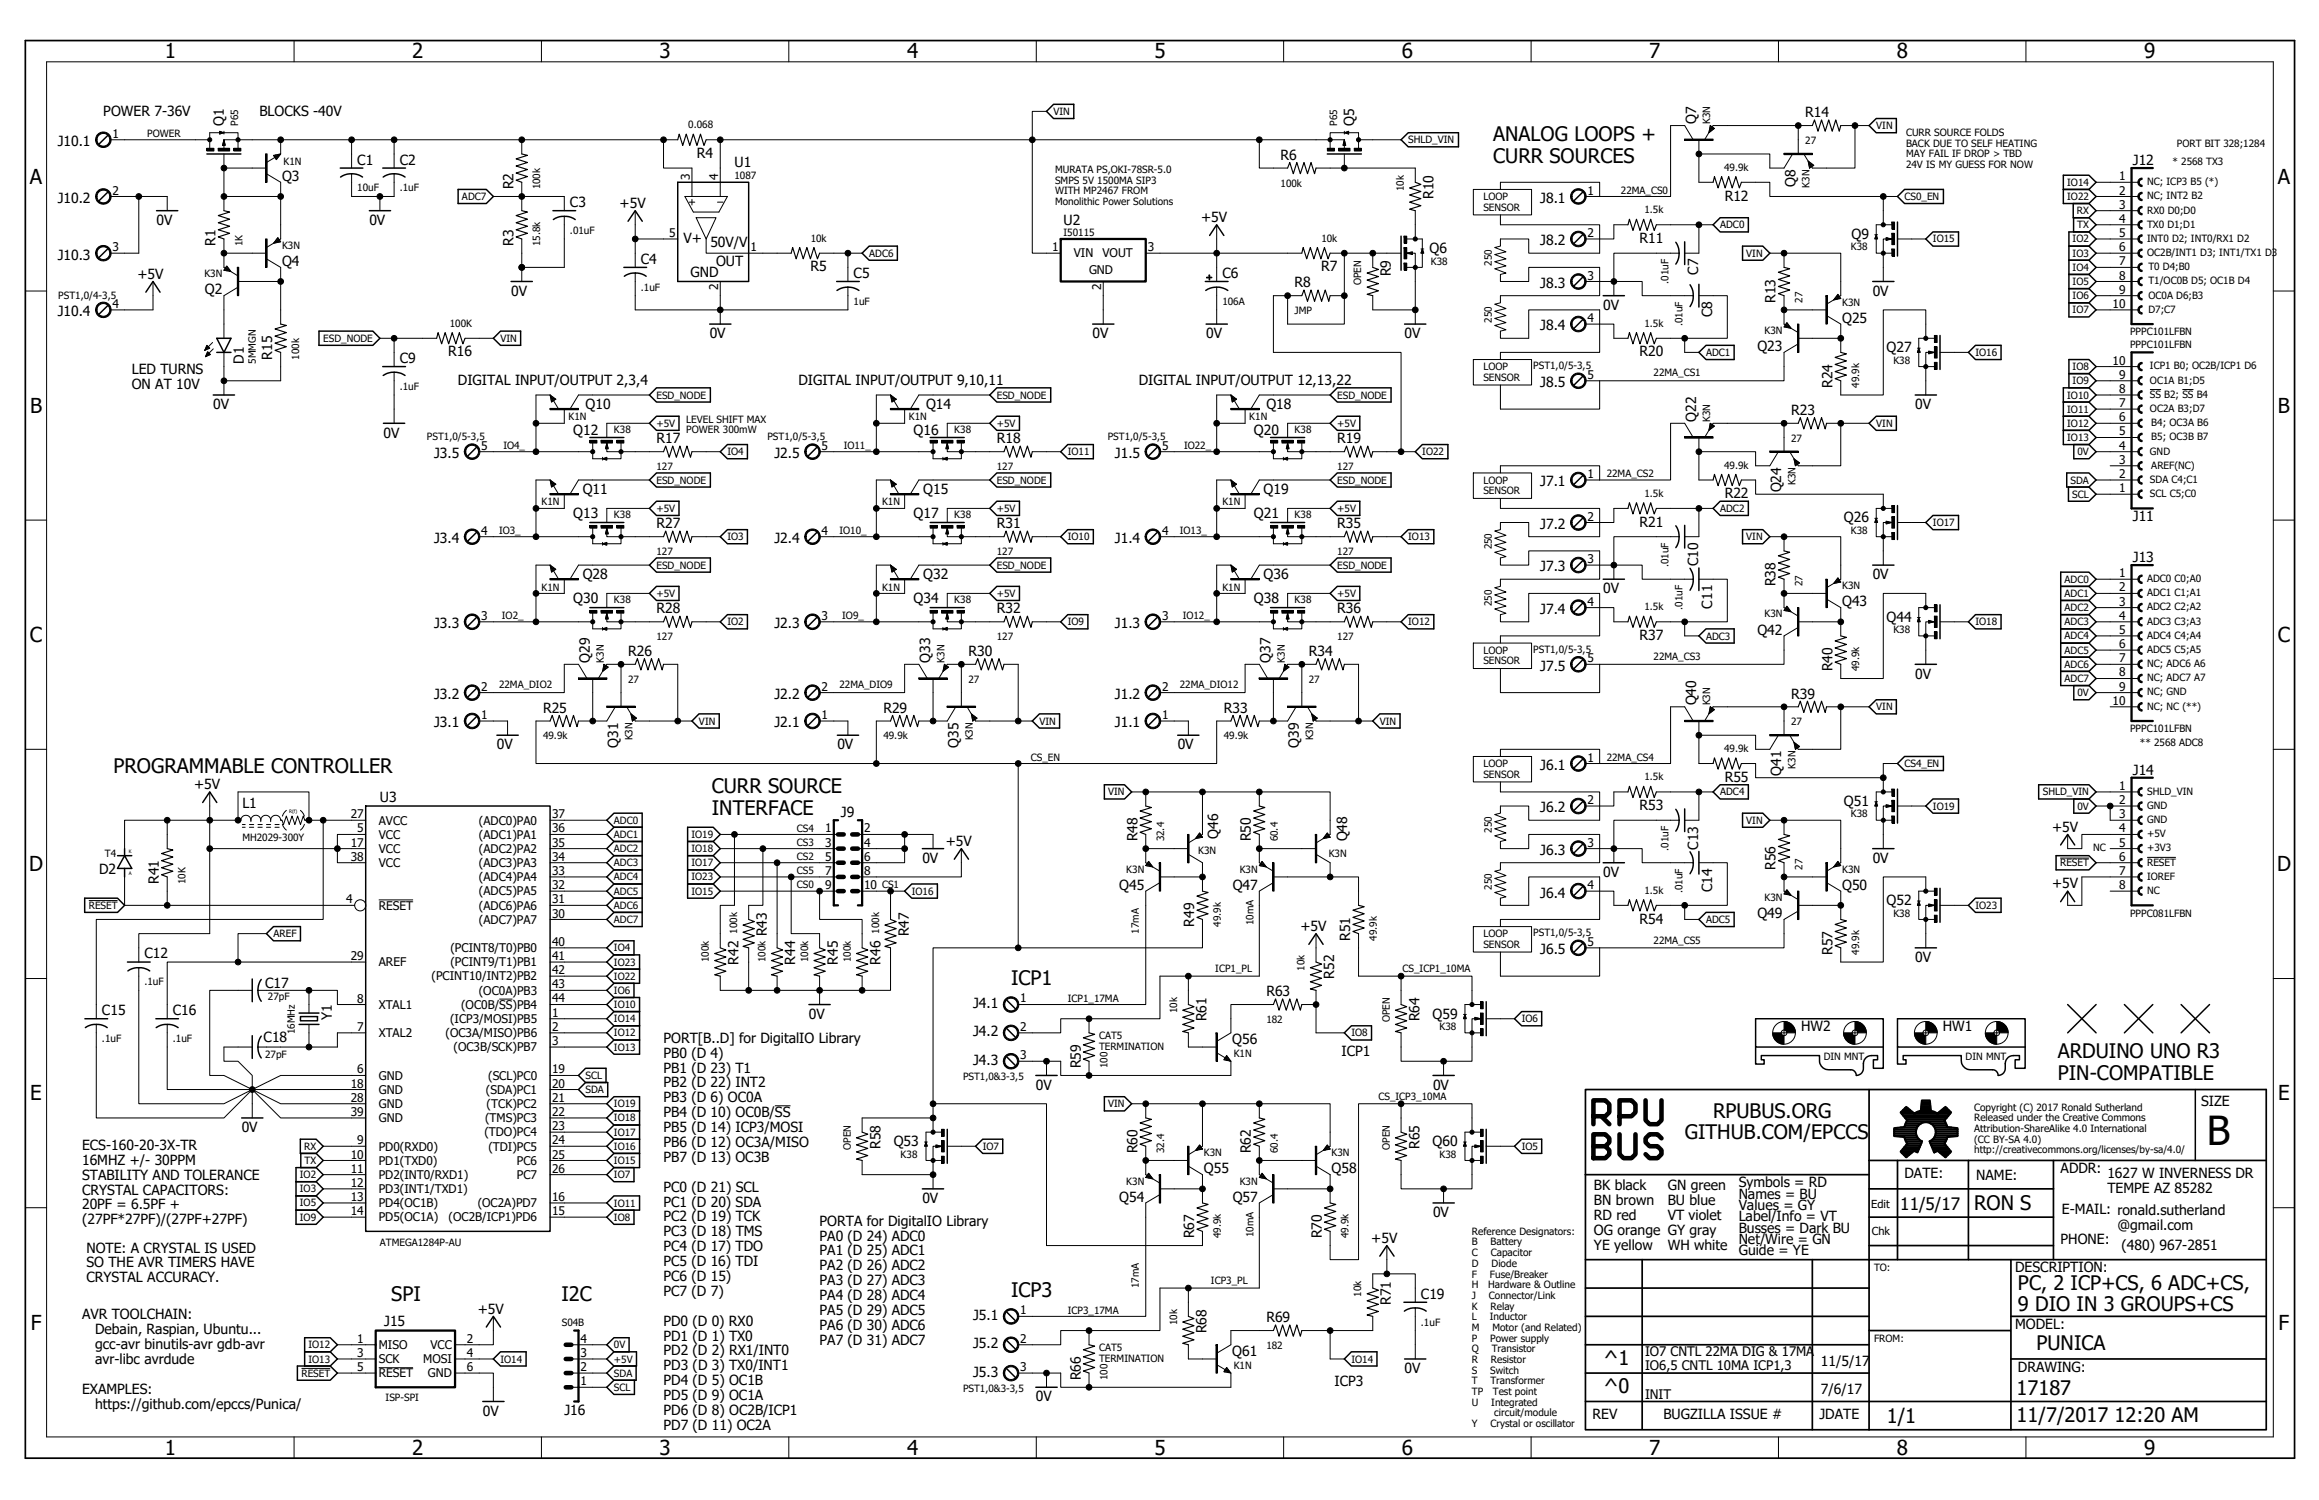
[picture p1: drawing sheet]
<svg xmlns="http://www.w3.org/2000/svg" width="432mm" height="279mm" viewBox="0 0 432 279" stroke-linecap="round" stroke-linejoin="round" font-family="sans-serif">
<defs><g id="words">
<text font-size="7.5" x="410.9" y="213.3">B</text>
<g font-size="3.8">
<text x="30.7" y="10.9">1</text>
<text x="76.8" y="10.9">2</text>
<text x="122.8" y="10.9">3</text>
<text x="168.9" y="10.9">4</text>
<text x="214.9" y="10.9">5</text>
<text x="261" y="10.9">6</text>
<text x="307.1" y="10.9">7</text>
<text x="353.2" y="10.9">8</text>
<text x="399.2" y="10.9">9</text>
<text x="5.6" y="34.2">A</text>
<text x="424.1" y="34.2">A</text>
<text x="5.6" y="76.9">B</text>
<text x="424.2" y="76.9">B</text>
<text x="5.6" y="119.6">C</text>
<text x="424.1" y="119.6">C</text>
<text x="5.4" y="162.3">D</text>
<text x="424" y="162.3">D</text>
<text x="5.6" y="205">E</text>
<text x="424.2" y="205">E</text>
<text x="5.7" y="247.6">F</text>
<text x="424.3" y="247.6">F</text>
<text x="30.7" y="271">1</text>
<text x="76.8" y="271">2</text>
<text x="122.8" y="271">3</text>
<text x="168.9" y="271">4</text>
<text x="214.9" y="271">5</text>
<text x="261" y="271">6</text>
<text x="307.1" y="271">7</text>
<text x="353.2" y="271">8</text>
<text x="399.2" y="271">9</text>
</g>
<g font-size="3.7">
<text x="278" y="26.3">ANALOG LOOPS +</text>
<text x="278" y="30.3">CURR SOURCES</text>
<text x="21.1" y="144.1">PROGRAMMABLE CONTROLLER</text>
<text x="132.5" y="147.8">CURR SOURCE</text>
<text x="132.5" y="151.7">INTERFACE</text>
<text x="188.3" y="183.4">ICP1</text>
<text x="383.2" y="197.1">ARDUINO UNO R3</text>
<text x="383.2" y="201.1">PIN-COMPATIBLE</text>
<text x="319" y="208.2">RPUBUS.ORG</text>
<text x="313.7" y="212.2">GITHUB.COM/EPCCS</text>
<text x="367.6" y="225.4">RON S</text>
<text x="72.9" y="242.3">SPI</text>
<text x="104.5" y="242.3">I2C</text>
<text x="188.3" y="241.5">ICP3</text>
<text x="375.8" y="240.2">PC, 2 ICP+CS, 6 ADC+CS,</text>
<text x="375.8" y="244.2">9 DIO IN 3 GROUPS+CS</text>
<text x="379.2" y="251.5">PUNICA</text>
<text x="298.6" y="254.2">^1</text>
<text x="298.6" y="259.5">^0</text>
<text x="375.5" y="259.9">17187</text>
<text x="351.3" y="265.1">1/1</text>
<text x="375.5" y="264.9">11/7/2017 12:20 AM</text>
</g>
<text font-size="3.2" x="353.8" y="225.4">11/5/17</text>
<g font-size="2.6">
<text x="19.2" y="21.5">POWER 7-36V</text>
<text x="41.7" y="23.4" transform="rotate(-90 41.7 23.4)">Q1</text>
<text x="48.3" y="21.5">BLOCKS -40V</text>
<text x="252.2" y="23.4" transform="rotate(-90 252.2 23.4)">Q5</text>
<text x="315.8" y="23.1" transform="rotate(-90 315.8 23.1)">Q7</text>
<text x="336.1" y="21.8">R14</text>
<text x="10.8" y="27.2">J10.1</text>
<text x="129.8" y="29.4">R4</text>
<text x="238.4" y="29.8">R6</text>
<text x="52.5" y="33.7">Q3</text>
<text x="66.5" y="30.6">C1</text>
<text x="74.4" y="30.6">C2</text>
<text x="95.6" y="35.3" transform="rotate(-90 95.6 35.3)">R2</text>
<text x="136.8" y="31.1">U1</text>
<text x="334.3" y="34.8" transform="rotate(-90 334.3 34.8)">Q8</text>
<text x="397.2" y="30.8">J12</text>
<text x="10.8" y="37.8">J10.2</text>
<text x="29.1" y="41.9">0V</text>
<text x="68.8" y="41.9">0V</text>
<text x="106.1" y="38.6">C3</text>
<text x="115.4" y="38.7">+5V</text>
<text x="198" y="41.9">U2</text>
<text x="223.6" y="41.4">+5V</text>
<text x="266.9" y="37.1" transform="rotate(-90 266.9 37.1)">R10</text>
<text x="286.8" y="37.8">J8.1</text>
<text x="321.1" y="37.4">R12</text>
<text x="40.1" y="45.8" transform="rotate(-90 40.1 45.8)">R1</text>
<text x="95.6" y="45.8" transform="rotate(-90 95.6 45.8)">R3</text>
<text x="127.3" y="45.3">V+</text>
<text x="132.3" y="46.1">50V/V</text>
<text x="266.2" y="47.2">Q6</text>
<text x="286.8" y="45.7">J8.2</text>
<text x="305.3" y="45.3">R11</text>
<text x="344.8" y="44.5">Q9</text>
<text x="10.8" y="48.3">J10.3</text>
<text x="25.6" y="51.9">+5V</text>
<text x="52.5" y="49.5">Q4</text>
<text x="119.3" y="49.1">C4</text>
<text x="128.6" y="51.6">GND</text>
<text x="133.3" y="49.5">OUT</text>
<text x="150.9" y="50.6">R5</text>
<text x="158.9" y="51.8">C5</text>
<text x="227.6" y="51.8">C6</text>
<text x="241.1" y="53.5">R8</text>
<text x="246" y="50.6">R7</text>
<text x="259" y="51.5" transform="rotate(-90 259 51.5)">R9</text>
<text x="286.8" y="53.6">J8.3</text>
<text x="316.2" y="51.2" transform="rotate(-90 316.2 51.2)">C7</text>
<text x="10.8" y="58.9">J10.4</text>
<text x="38.2" y="54.8">Q2</text>
<text x="95.2" y="55.1">0V</text>
<text x="298.5" y="57.7">0V</text>
<text x="318.8" y="59.1" transform="rotate(-90 318.8 59.1)">C8</text>
<text x="330.6" y="56.4" transform="rotate(-90 330.6 56.4)">R13</text>
<text x="348.7" y="55.1">0V</text>
<text x="132.1" y="63">0V</text>
<text x="203.5" y="63">0V</text>
<text x="224.6" y="63">0V</text>
<text x="261.5" y="63">0V</text>
<text x="286.8" y="61.6">J8.4</text>
<text x="327.2" y="65.4">Q23</text>
<text x="343" y="60.1">Q25</text>
<text x="351.3" y="65.6">Q27</text>
<text x="24.5" y="69.7">LED TURNS</text>
<text x="45.4" y="67.8" transform="rotate(-90 45.4 67.8)">D1</text>
<text x="50.7" y="67" transform="rotate(-90 50.7 67)">R15</text>
<text x="74.4" y="67.6">C9</text>
<text x="83.5" y="66.4">R16</text>
<text x="85.3" y="71.7">DIGITAL INPUT/OUTPUT 2,3,4</text>
<text x="148.7" y="71.7">DIGITAL INPUT/OUTPUT 9,10,11</text>
<text x="212" y="71.7">DIGITAL INPUT/OUTPUT 12,13,22</text>
<text x="305.3" y="66.4">R20</text>
<text x="24.5" y="72.5">ON AT 10V</text>
<text x="39.7" y="76.2">0V</text>
<text x="109" y="76.2">Q10</text>
<text x="172.4" y="76.2">Q14</text>
<text x="235.8" y="76.2">Q18</text>
<text x="286.8" y="72.1">J8.5</text>
<text x="333.5" y="77.3">R23</text>
<text x="341.2" y="72.2" transform="rotate(-90 341.2 72.2)">R24</text>
<text x="356.6" y="76.2">0V</text>
<text x="71.4" y="81.5">0V</text>
<text x="106.7" y="81">Q12</text>
<text x="122.2" y="82.6">R17</text>
<text x="170.1" y="81">Q16</text>
<text x="185.6" y="82.6">R18</text>
<text x="233.5" y="81">Q20</text>
<text x="249" y="82.6">R19</text>
<text x="315.8" y="78.6" transform="rotate(-90 315.8 78.6)">Q22</text>
<text x="80.8" y="85.3">J3.5</text>
<text x="144.2" y="85.3">J2.5</text>
<text x="207.6" y="85.3">J1.5</text>
<text x="108.5" y="92">Q11</text>
<text x="171.9" y="92">Q15</text>
<text x="235.3" y="92">Q19</text>
<text x="286.8" y="90.6">J7.1</text>
<text x="321.1" y="92.8">R22</text>
<text x="331.7" y="91.7" transform="rotate(-90 331.7 91.7)">Q24</text>
<text x="80.8" y="101.2">J3.4</text>
<text x="106.7" y="96.5">Q13</text>
<text x="122.2" y="98.4">R27</text>
<text x="144.2" y="101.2">J2.4</text>
<text x="170.1" y="96.5">Q17</text>
<text x="185.6" y="98.4">R31</text>
<text x="207.6" y="101.2">J1.4</text>
<text x="233.5" y="96.5">Q21</text>
<text x="249" y="98.4">R35</text>
<text x="286.8" y="98.5">J7.2</text>
<text x="305.3" y="98.1">R21</text>
<text x="343.3" y="97.3">Q26</text>
<text x="397.2" y="97.1">J11</text>
<text x="108.5" y="107.9">Q28</text>
<text x="171.9" y="107.9">Q32</text>
<text x="235.3" y="107.9">Q36</text>
<text x="286.8" y="106.4">J7.3</text>
<text x="316.2" y="105.4" transform="rotate(-90 316.2 105.4)">C10</text>
<text x="348.7" y="107.9">0V</text>
<text x="397.1" y="104.7">J13</text>
<text x="106.7" y="112.4">Q30</text>
<text x="170.1" y="112.4">Q34</text>
<text x="233.5" y="112.4">Q38</text>
<text x="298.5" y="110.5">0V</text>
<text x="318.8" y="113.3" transform="rotate(-90 318.8 113.3)">C11</text>
<text x="330.6" y="109.2" transform="rotate(-90 330.6 109.2)">R38</text>
<text x="343" y="112.9">Q43</text>
<text x="80.8" y="117">J3.3</text>
<text x="122.2" y="114.3">R28</text>
<text x="144.2" y="117">J2.3</text>
<text x="185.6" y="114.3">R32</text>
<text x="207.6" y="117">J1.3</text>
<text x="249" y="114.3">R36</text>
<text x="286.8" y="114.4">J7.4</text>
<text x="305.3" y="119.2">R37</text>
<text x="327.2" y="118.2">Q42</text>
<text x="351.3" y="115.8">Q44</text>
<text x="109.8" y="123.5" transform="rotate(-90 109.8 123.5)">Q29</text>
<text x="117" y="122.2">R26</text>
<text x="173.2" y="123.5" transform="rotate(-90 173.2 123.5)">Q33</text>
<text x="180.3" y="122.2">R30</text>
<text x="236.6" y="123.5" transform="rotate(-90 236.6 123.5)">Q37</text>
<text x="243.7" y="122.2">R34</text>
<text x="286.8" y="124.9">J7.5</text>
<text x="341.2" y="125.1" transform="rotate(-90 341.2 125.1)">R40</text>
<text x="80.8" y="130.2">J3.2</text>
<text x="144.2" y="130.2">J2.2</text>
<text x="207.6" y="130.2">J1.2</text>
<text x="315.8" y="131.4" transform="rotate(-90 315.8 131.4)">Q40</text>
<text x="333.5" y="130.1">R39</text>
<text x="356.6" y="126.4">0V</text>
<text x="80.8" y="135.5">J3.1</text>
<text x="101.1" y="132.7">R25</text>
<text x="144.2" y="135.5">J2.1</text>
<text x="164.5" y="132.7">R29</text>
<text x="207.6" y="135.5">J1.1</text>
<text x="227.9" y="132.7">R33</text>
<text x="92.5" y="139.6">0V</text>
<text x="115.1" y="139.2" transform="rotate(-90 115.1 139.2)">Q31</text>
<text x="155.9" y="139.6">0V</text>
<text x="178.5" y="139.2" transform="rotate(-90 178.5 139.2)">Q35</text>
<text x="219.3" y="139.6">0V</text>
<text x="241.9" y="139.2" transform="rotate(-90 241.9 139.2)">Q39</text>
<text x="286.8" y="143.4">J6.1</text>
<text x="36.2" y="147">+5V</text>
<text x="70.7" y="149.4">U3</text>
<text x="321.1" y="145.6">R55</text>
<text x="331.7" y="144.5" transform="rotate(-90 331.7 144.5)">Q41</text>
<text x="397.2" y="144.3">J14</text>
<text x="45.1" y="150.4">L1</text>
<text x="156.6" y="152.1">J9</text>
<text x="286.8" y="151.3">J6.2</text>
<text x="305.3" y="150.9">R53</text>
<text x="343.3" y="150.1">Q51</text>
<text x="382.1" y="154.9">+5V</text>
<text x="171.7" y="160.7">0V</text>
<text x="176.1" y="157.5">+5V</text>
<text x="211.8" y="156.7" transform="rotate(-90 211.8 156.7)">R48</text>
<text x="226.8" y="156.2" transform="rotate(-90 226.8 156.2)">Q46</text>
<text x="232.9" y="156.7" transform="rotate(-90 232.9 156.7)">R50</text>
<text x="250.8" y="156.7" transform="rotate(-90 250.8 156.7)">Q48</text>
<text x="286.8" y="159.2">J6.3</text>
<text x="316.2" y="158.2" transform="rotate(-90 316.2 158.2)">C13</text>
<text x="348.7" y="160.7">0V</text>
<text x="18.5" y="162.8">D2</text>
<text x="29.6" y="164.7" transform="rotate(-90 29.6 164.7)">R41</text>
<text x="208.4" y="165.7">Q45</text>
<text x="229.5" y="165.7">Q47</text>
<text x="286.8" y="167.2">J6.4</text>
<text x="298.5" y="163.3">0V</text>
<text x="318.8" y="166.2" transform="rotate(-90 318.8 166.2)">C14</text>
<text x="330.6" y="162" transform="rotate(-90 330.6 162)">R56</text>
<text x="343" y="165.7">Q50</text>
<text x="382.1" y="165.5">+5V</text>
<text x="222.4" y="172.6" transform="rotate(-90 222.4 172.6)">R49</text>
<text x="242.1" y="173.4">+5V</text>
<text x="305.3" y="172">R54</text>
<text x="327.2" y="171">Q49</text>
<text x="351.3" y="168.6">Q52</text>
<text x="26.9" y="178.5">C12</text>
<text x="137.5" y="179.7" transform="rotate(-90 137.5 179.7)">R42</text>
<text x="142.8" y="174.4" transform="rotate(-90 142.8 174.4)">R43</text>
<text x="148.1" y="179.7" transform="rotate(-90 148.1 179.7)">R44</text>
<text x="156" y="179.7" transform="rotate(-90 156 179.7)">R45</text>
<text x="163.9" y="179.7" transform="rotate(-90 163.9 179.7)">R46</text>
<text x="169.2" y="174.4" transform="rotate(-90 169.2 174.4)">R47</text>
<text x="251.4" y="175.2" transform="rotate(-90 251.4 175.2)">R51</text>
<text x="286.8" y="177.7">J6.5</text>
<text x="341.2" y="177.9" transform="rotate(-90 341.2 177.9)">R57</text>
<text x="356.6" y="179.2">0V</text>
<text x="49.4" y="184.1">C17</text>
<text x="235.8" y="185.5">R63</text>
<text x="248.4" y="182.3" transform="rotate(-90 248.4 182.3)">R52</text>
<text x="19" y="189.1">C15</text>
<text x="32.2" y="189.1">C16</text>
<text x="61.8" y="190" transform="rotate(-90 61.8 190)">Y1</text>
<text x="150.6" y="189.8">0V</text>
<text x="181.2" y="187.8">J4.1</text>
<text x="224.7" y="190.2" transform="rotate(-90 224.7 190.2)">R61</text>
<text x="264.3" y="190.2" transform="rotate(-90 264.3 190.2)">R64</text>
<text x="266.8" y="189.8">Q59</text>
<text x="49.1" y="194.1">C18</text>
<text x="123.5" y="194.2">PORT[B..D] for DigitalIO Library</text>
<text x="123.5" y="197">PB0 (D 4)</text>
<text x="181.2" y="193.1">J4.2</text>
<text x="229.4" y="194.5">Q56</text>
<text x="249.8" y="196.6">ICP1</text>
<text x="335.4" y="192">HW2</text>
<text x="361.8" y="192">HW1</text>
<text x="123.5" y="199.8">PB1 (D 23) T1</text>
<text x="123.5" y="202.6">PB2 (D 22) INT2</text>
<text x="181.2" y="198.3">J4.3</text>
<text x="192.9" y="202.9">0V</text>
<text x="201.2" y="199" transform="rotate(-90 201.2 199)">R59</text>
<text x="266.8" y="202.9">0V</text>
<text x="123.5" y="205.3">PB3 (D 6) OC0A</text>
<text x="123.5" y="208.1">PB4 (D 10) OC0B/SS</text>
<text x="409.8" y="206">SIZE</text>
<text x="15.3" y="214.2">ECS-160-20-3X-TR</text>
<text x="45" y="210.9">0V</text>
<text x="123.5" y="210.9">PB5 (D 14) ICP3/MOSI</text>
<text x="123.5" y="213.7">PB6 (D 12) OC3A/MISO</text>
<text x="163.9" y="214" transform="rotate(-90 163.9 214)">R58</text>
<text x="166.4" y="213.5">Q53</text>
<text x="211.8" y="214.8" transform="rotate(-90 211.8 214.8)">R60</text>
<text x="232.9" y="214.8" transform="rotate(-90 232.9 214.8)">R62</text>
<text x="264.3" y="214" transform="rotate(-90 264.3 214)">R65</text>
<text x="266.8" y="213.5">Q60</text>
<text x="15.3" y="217">16MHZ +/- 30PPM</text>
<text x="15.3" y="219.7">STABILITY AND TOLERANCE</text>
<text x="123.5" y="216.4">PB7 (D 13) OC3B</text>
<text x="123.5" y="222">PC0 (D 21) SCL</text>
<text x="224.2" y="218.5">Q55</text>
<text x="247.9" y="218.5">Q58</text>
<text x="296.8" y="221.7">BK black</text>
<text x="310.5" y="221.7">GN green</text>
<text x="323.7" y="221.2">Symbols = RD</text>
<text x="354.6" y="219.5">DATE:</text>
<text x="368" y="219.7">NAME:</text>
<text x="383.7" y="218.5">ADDR:</text>
<text x="392.4" y="219.5">1627 W INVERNESS DR</text>
<text x="15.3" y="222.5">CRYSTAL CAPACITORS:</text>
<text x="15.3" y="225.3">20PF = 6.5PF +</text>
<text x="123.5" y="224.7">PC1 (D 20) SDA</text>
<text x="123.5" y="227.5">PC2 (D 19) TCK</text>
<text x="171.7" y="224.1">0V</text>
<text x="208.4" y="223.8">Q54</text>
<text x="229.5" y="223.8">Q57</text>
<text x="266.8" y="226.7">0V</text>
<text x="296.8" y="224.5">BN brown</text>
<text x="296.8" y="227.2">RD red</text>
<text x="310.5" y="224.5">BU blue</text>
<text x="310.5" y="227.2">VT violet</text>
<text x="323.7" y="227.5">Label/Info = VT</text>
<text x="323.7" y="225.4">Values = GY</text>
<text x="323.7" y="223.3">Names = BU</text>
<text x="383.9" y="226.1">E-MAIL: ronald.sutherland</text>
<text x="392.4" y="222.2">TEMPE AZ 85282</text>
<text x="15.3" y="228">(27PF*27PF)/(27PF+27PF)</text>
<text x="16.1" y="233.3">NOTE: A CRYSTAL IS USED</text>
<text x="123.5" y="230.3">PC3 (D 18) TMS</text>
<text x="123.5" y="233.1">PC4 (D 17) TDO</text>
<text x="152.6" y="228.3">PORTA for DigitalIO Library</text>
<text x="152.6" y="231.1">PA0 (D 24) ADC0</text>
<text x="152.6" y="233.8">PA1 (D 25) ADC1</text>
<text x="222.4" y="230.7" transform="rotate(-90 222.4 230.7)">R67</text>
<text x="246.1" y="230.7" transform="rotate(-90 246.1 230.7)">R70</text>
<text x="255.3" y="231.5">+5V</text>
<text x="296.8" y="230">OG orange GY gray</text>
<text x="296.8" y="232.8">YE yellow</text>
<text x="310.5" y="232.8">WH white</text>
<text x="323.7" y="229.6">Busses = Dark BU</text>
<text x="323.7" y="231.7">Net/Wire = GN</text>
<text x="323.7" y="233.8">Guide = YE</text>
<text x="383.7" y="231.7">PHONE:</text>
<text x="394.3" y="229.1">@gmail.com</text>
<text x="395" y="232.8">(480) 967-2851</text>
<text x="16.1" y="236.1">SO THE AVR TIMERS HAVE</text>
<text x="16.1" y="238.9">CRYSTAL ACCURACY.</text>
<text x="123.5" y="235.8">PC5 (D 16) TDI</text>
<text x="123.5" y="238.6">PC6 (D 15)</text>
<text x="152.6" y="236.6">PA2 (D 26) ADC2</text>
<text x="152.6" y="239.4">PA3 (D 27) ADC3</text>
<text x="375.2" y="236.9">DESCRIPTION:</text>
<text x="15.3" y="245.7">AVR TOOLCHAIN:</text>
<text x="89" y="244.7">+5V</text>
<text x="123.5" y="241.4">PC7 (D 7)</text>
<text x="152.6" y="242.2">PA4 (D 28) ADC4</text>
<text x="152.6" y="244.9">PA5 (D 29) ADC5</text>
<text x="181.2" y="245.9">J5.1</text>
<text x="259" y="243.1" transform="rotate(-90 259 243.1)">R71</text>
<text x="264.6" y="241.9">C19</text>
<text x="17.7" y="248.5">Debain, Raspian, Ubuntu...</text>
<text x="17.7" y="251.3">gcc-avr binutils-avr gdb-avr</text>
<text x="71.5" y="247.1">J15</text>
<text x="123.5" y="246.9">PD0 (D 0) RX0</text>
<text x="123.5" y="249.7">PD1 (D 1) TX0</text>
<text x="152.6" y="247.7">PA6 (D 30) ADC6</text>
<text x="152.6" y="250.5">PA7 (D 31) ADC7</text>
<text x="181.2" y="251.1">J5.2</text>
<text x="224.7" y="248.3" transform="rotate(-90 224.7 248.3)">R68</text>
<text x="235.8" y="246.3">R69</text>
<text x="375.2" y="247.5">MODEL:</text>
<text x="17.7" y="254">avr-libc avrdude</text>
<text x="123.5" y="252.5">PD2 (D 2) RX1/INT0</text>
<text x="123.5" y="255.2">PD3 (D 3) TX0/INT1</text>
<text x="181.2" y="256.4">J5.3</text>
<text x="201.2" y="257.1" transform="rotate(-90 201.2 257.1)">R66</text>
<text x="229.4" y="252.6">Q61</text>
<text x="261.5" y="255.8">0V</text>
<text x="339" y="254.4">11/5/17</text>
<text x="375.8" y="255.6">DRAWING:</text>
<text x="15.3" y="259.6">EXAMPLES:</text>
<text x="17.7" y="262.4">https://github.com/epccs/Punica/</text>
<text x="89.9" y="263.7">0V</text>
<text x="105.1" y="263.5">J16</text>
<text x="123.5" y="258">PD4 (D 5) OC1B</text>
<text x="123.5" y="260.8">PD5 (D 9) OC1A</text>
<text x="123.5" y="263.6">PD6 (D 8) OC2B/ICP1</text>
<text x="192.9" y="261">0V</text>
<text x="248.5" y="258.1">ICP3</text>
<text x="339" y="259.7">7/6/17</text>
<text x="123.5" y="266.3">PD7 (D 11) OC2A</text>
<text x="296.5" y="264.4">REV</text>
<text x="309.7" y="264.4">BUGZILLA ISSUE #</text>
<text x="338.8" y="264.4">JDATE</text>
</g>
<g font-size="2.5">
<text x="306.3" y="252.6">IO7 CNTL 22MA DIG &amp; 17MA</text>
<text x="306.3" y="255.2">IO6,5 CNTL 10MA ICP1,3</text>
<text x="306.3" y="260.5">INIT</text>
</g>
<g font-size="2.2">
<text x="20.9" y="25.7">1</text>
<text x="128.5" y="33.6" transform="rotate(-90 128.5 33.6)">3</text>
<text x="133.8" y="33.6" transform="rotate(-90 133.8 33.6)">4</text>
<text x="394.6" y="33.6">1</text>
<text x="20.9" y="36.2">2</text>
<text x="295.6" y="36.2">1</text>
<text x="394.6" y="36.2">2</text>
<text x="394.6" y="38.9">3</text>
<text x="394.6" y="41.5">4</text>
<text x="20.9" y="46.8">3</text>
<text x="124.6" y="44.2">5</text>
<text x="139.8" y="46.8">1</text>
<text x="195.9" y="46.8">1</text>
<text x="199.9" y="47.9">VIN</text>
<text x="205.3" y="48">VOUT</text>
<text x="213.7" y="46.8">3</text>
<text x="295.6" y="44.2">2</text>
<text x="394.6" y="44.2">5</text>
<text x="394.6" y="46.8">6</text>
<text x="202.8" y="51.1">GND</text>
<text x="295.6" y="52.1">3</text>
<text x="394.6" y="49.4">7</text>
<text x="394.6" y="52.1">8</text>
<text x="20.9" y="57.4">4</text>
<text x="133.8" y="54" transform="rotate(-90 133.8 54)">2</text>
<text x="205.1" y="54" transform="rotate(-90 205.1 54)">2</text>
<text x="295.6" y="60">4</text>
<text x="393.4" y="57.4">10</text>
<text x="394.6" y="54.7">9</text>
<text x="295.6" y="70.5">5</text>
<text x="393.4" y="67.9">10</text>
<text x="394.6" y="70.5">9</text>
<text x="394.6" y="75.8">7</text>
<text x="394.6" y="73.2">8</text>
<text x="89.6" y="83.8">5</text>
<text x="153" y="83.8">5</text>
<text x="216.4" y="83.8">5</text>
<text x="394.6" y="83.8">4</text>
<text x="394.6" y="81.1">5</text>
<text x="394.6" y="78.5">6</text>
<text x="295.6" y="89">1</text>
<text x="394.6" y="89">2</text>
<text x="394.6" y="86.4">3</text>
<text x="394.6" y="91.7">1</text>
<text x="89.6" y="99.6">4</text>
<text x="153" y="99.6">4</text>
<text x="216.4" y="99.6">4</text>
<text x="295.6" y="97">2</text>
<text x="295.6" y="104.9">3</text>
<text x="394.6" y="107.5">1</text>
<text x="295.6" y="112.8">4</text>
<text x="394.6" y="110.2">2</text>
<text x="394.6" y="112.8">3</text>
<text x="89.6" y="115.4">3</text>
<text x="153" y="115.4">3</text>
<text x="216.4" y="115.4">3</text>
<text x="394.6" y="115.4">4</text>
<text x="394.6" y="118.1">5</text>
<text x="295.6" y="123.4">5</text>
<text x="394.6" y="120.7">6</text>
<text x="394.6" y="123.4">7</text>
<text x="89.6" y="128.7">2</text>
<text x="153" y="128.7">2</text>
<text x="216.4" y="128.7">2</text>
<text x="393.4" y="131.3">10</text>
<text x="394.6" y="126">8</text>
<text x="394.6" y="128.7">9</text>
<text x="89.6" y="133.9">1</text>
<text x="153" y="133.9">1</text>
<text x="216.4" y="133.9">1</text>
<text x="295.6" y="141.9">1</text>
<text x="295.6" y="149.8">2</text>
<text x="394.6" y="147.1">1</text>
<text x="394.6" y="149.8">2</text>
<text x="65.3" y="152.4">27</text>
<text x="66.5" y="155">5</text>
<text x="70.5" y="153.6">AVCC</text>
<text x="89.2" y="153.6">(ADC0)PA0</text>
<text x="102.8" y="152.4">37</text>
<text x="102.8" y="155">36</text>
<text x="153.7" y="155">1</text>
<text x="160.9" y="155">2</text>
<text x="394.6" y="152.4">3</text>
<text x="394.6" y="155">4</text>
<text x="65.3" y="157.7">17</text>
<text x="65.3" y="160.3">38</text>
<text x="70.5" y="156.2">VCC</text>
<text x="70.5" y="158.9">VCC</text>
<text x="70.5" y="161.5">VCC</text>
<text x="89.2" y="156.2">(ADC1)PA1</text>
<text x="89.2" y="158.9">(ADC2)PA2</text>
<text x="89.2" y="161.5">(ADC3)PA3</text>
<text x="102.8" y="157.7">35</text>
<text x="102.8" y="160.3">34</text>
<text x="153.7" y="157.7">3</text>
<text x="153.7" y="160.3">5</text>
<text x="160.9" y="157.7">4</text>
<text x="160.9" y="160.3">6</text>
<text x="295.6" y="157.7">3</text>
<text x="394.6" y="157.7">5</text>
<text x="394.6" y="160.3">6</text>
<text x="89.2" y="164.1">(ADC4)PA4</text>
<text x="89.2" y="166.8">(ADC5)PA5</text>
<text x="102.8" y="163">33</text>
<text x="102.8" y="165.6">32</text>
<text x="153.7" y="163">7</text>
<text x="153.7" y="165.6">9</text>
<text x="160.9" y="163">8</text>
<text x="160.9" y="165.6">10</text>
<text x="295.6" y="165.6">4</text>
<text x="394.6" y="163">7</text>
<text x="394.6" y="165.6">8</text>
<text x="64.5" y="168.3">4</text>
<text x="70.5" y="169.4">RESET</text>
<text x="89.2" y="169.4">(ADC6)PA6</text>
<text x="89.2" y="172.1">(ADC7)PA7</text>
<text x="102.8" y="168.3">31</text>
<text x="102.8" y="170.9">30</text>
<text x="65.3" y="178.8">29</text>
<text x="70.5" y="180">AREF</text>
<text x="83.9" y="177.3">(PCINT8/T0)PB0</text>
<text x="83.9" y="180">(PCINT9/T1)PB1</text>
<text x="102.8" y="176.2">40</text>
<text x="102.8" y="178.8">41</text>
<text x="295.6" y="176.2">5</text>
<text x="80.3" y="182.6">(PCINT10/INT2)PB2</text>
<text x="89.1" y="185.3">(OC0A)PB3</text>
<text x="102.8" y="184.1">43</text>
<text x="102.8" y="181.5">42</text>
<text x="66.5" y="186.7">8</text>
<text x="70.5" y="187.9">XTAL1</text>
<text x="83.8" y="190.5">(ICP3/MOSI)PB5</text>
<text x="85.9" y="187.9">(OC0B/SS)PB4</text>
<text x="102.8" y="189.4">1</text>
<text x="102.8" y="186.7">44</text>
<text x="189.9" y="186.7">1</text>
<text x="66.5" y="192">7</text>
<text x="70.5" y="193.2">XTAL2</text>
<text x="83" y="193.2">(OC3A/MISO)PB6</text>
<text x="84.4" y="195.8">(OC3B/SCK)PB7</text>
<text x="102.8" y="192">2</text>
<text x="102.8" y="194.7">3</text>
<text x="189.9" y="192">2</text>
<text x="189.9" y="197.3">3</text>
<text x="65.3" y="202.6">18</text>
<text x="66.5" y="199.9">6</text>
<text x="70.5" y="201.1">GND</text>
<text x="70.5" y="203.8">GND</text>
<text x="90.5" y="203.8">(SDA)PC1</text>
<text x="90.9" y="201.1">(SCL)PC0</text>
<text x="102.8" y="199.9">19</text>
<text x="102.8" y="202.6">20</text>
<text x="65.3" y="205.2">28</text>
<text x="65.3" y="207.9">39</text>
<text x="70.5" y="206.4">GND</text>
<text x="70.5" y="209">GND</text>
<text x="90.3" y="209">(TMS)PC3</text>
<text x="90.6" y="206.4">(TCK)PC2</text>
<text x="102.8" y="205.2">21</text>
<text x="102.8" y="207.9">22</text>
<text x="65.3" y="215.8">10</text>
<text x="66.5" y="213.1">9</text>
<text x="70.5" y="214.3">PD0(RXD0)</text>
<text x="90.2" y="211.7">(TDO)PC4</text>
<text x="90.9" y="214.3">(TDI)PC5</text>
<text x="102.8" y="213.1">24</text>
<text x="102.8" y="210.5">23</text>
<text x="102.8" y="215.8">25</text>
<text x="65.3" y="218.4">11</text>
<text x="65.3" y="221.1">12</text>
<text x="70.5" y="217">PD1(TXD0)</text>
<text x="70.5" y="219.6">PD2(INT0/RXD1)</text>
<text x="96.2" y="217">PC6</text>
<text x="96.2" y="219.6">PC7</text>
<text x="102.8" y="218.4">26</text>
<text x="65.3" y="223.7">13</text>
<text x="65.3" y="226.4">14</text>
<text x="70.5" y="222.2">PD3(INT1/TXD1)</text>
<text x="70.5" y="224.9">PD4(OC1B)</text>
<text x="70.5" y="227.5">PD5(OC1A)</text>
<text x="83.5" y="227.5">(OC2B/ICP1)PD6</text>
<text x="88.9" y="224.9">(OC2A)PD7</text>
<text x="102.8" y="223.7">16</text>
<text x="102.8" y="226.4">15</text>
<text x="189.9" y="244.8">1</text>
<text x="66.5" y="250.1">1</text>
<text x="70.5" y="251.3">MISO</text>
<text x="80.2" y="251.3">VCC</text>
<text x="87" y="250.1">2</text>
<text x="108.1" y="250.1">4</text>
<text x="189.9" y="250.1">2</text>
<text x="66.5" y="252.8">3</text>
<text x="66.5" y="255.4">5</text>
<text x="70.5" y="256.6">RESET</text>
<text x="70.5" y="253.9">SCK</text>
<text x="78.8" y="253.9">MOSI</text>
<text x="79.7" y="256.6">GND</text>
<text x="87" y="252.8">4</text>
<text x="87" y="255.4">6</text>
<text x="108.1" y="255.4">2</text>
<text x="108.1" y="252.8">3</text>
<text x="189.9" y="255.4">3</text>
<text x="108.1" y="258">1</text>
</g>
<g font-size="2.1">
<text x="348.4" y="225">Edit</text>
<text x="348.6" y="230">Chk</text>
</g>
<g font-size="1.9">
<text x="44.3" y="23.4" transform="rotate(-90 44.3 23.4)">P65</text>
<text x="128.2" y="23.9">0.068</text>
<text x="196.2" y="21.4">VIN</text>
<text x="249" y="23.4" transform="rotate(-90 249 23.4)">P65</text>
<text x="318.5" y="23.1" transform="rotate(-90 318.5 23.1)">K3N</text>
<text x="27.4" y="25.5">POWER</text>
<text x="262.2" y="26.7">SHLD_VIN</text>
<text x="336.1" y="26.8">27</text>
<text x="349.4" y="24">VIN</text>
<text x="354.9" y="25.3">CURR SOURCE FOLDS</text>
<text x="354.9" y="27.3">BACK DUE TO SELF HEATING</text>
<text x="354.9" y="29.3">MAY FAIL IF DROP &gt; TBD</text>
<text x="405.3" y="27.3">PORT BIT 328;1284</text>
<text x="52.8" y="30.8">K1N</text>
<text x="66.5" y="35.7">10uF</text>
<text x="74.4" y="35.7">.1uF</text>
<text x="100.6" y="35.3" transform="rotate(-90 100.6 35.3)">100k</text>
<text x="136.8" y="33.4">1087</text>
<text x="196.4" y="32.2">MURATA PS,OKI-78SR-5.0</text>
<text x="196.4" y="34.2">SMPS 5V 1500MA SIP3</text>
<text x="238.4" y="34.8">100k</text>
<text x="261.4" y="35.6" transform="rotate(-90 261.4 35.6)">10k</text>
<text x="321" y="31.8">49.9k</text>
<text x="336.9" y="34.9" transform="rotate(-90 336.9 34.9)">K3N</text>
<text x="354.9" y="31.3">24V IS MY GUESS FOR NOW</text>
<text x="384.9" y="34.6">IO14</text>
<text x="399.8" y="34.5">NC; ICP3 B5 (*)</text>
<text x="404.5" y="30.8">* 2568 TX3</text>
<text x="86" y="37.3">ADC7</text>
<text x="196.4" y="36.2">WITH MP2467 FROM</text>
<text x="196.4" y="38.2">Monolithic Power Solutions</text>
<text x="276.2" y="37.3">LOOP</text>
<text x="276.2" y="39.2">SENSOR</text>
<text x="301.8" y="36.1">22MA_CS0</text>
<text x="306.2" y="39.8">1.5k</text>
<text x="354.6" y="37.3">CS0_EN</text>
<text x="384.9" y="37.3">IO22</text>
<text x="386.7" y="39.9">RX</text>
<text x="399.8" y="39.8">RX0 D0;D0</text>
<text x="399.8" y="37.1">NC; INT2 B2</text>
<text x="45.1" y="45.8" transform="rotate(-90 45.1 45.8)">1K</text>
<text x="52.5" y="46.4">K3N</text>
<text x="100.6" y="45.8" transform="rotate(-90 100.6 45.8)">15.8k</text>
<text x="106.1" y="43.6">.01uF</text>
<text x="151" y="45">10k</text>
<text x="161.9" y="47.8">ADC6</text>
<text x="198" y="44">I50115</text>
<text x="246" y="45">10k</text>
<text x="320.3" y="42.5">ADC0</text>
<text x="325.2" y="47.8">VIN</text>
<text x="344.6" y="46.6">K38</text>
<text x="359.9" y="45.2">IO15</text>
<text x="385.9" y="45.2">IO2</text>
<text x="385.9" y="47.8">IO3</text>
<text x="386.8" y="42.5">TX</text>
<text x="399.8" y="42.4">TX0 D1;D1</text>
<text x="399.8" y="45">INT0 D2; INT0/RX1 D2</text>
<text x="399.8" y="47.7">OC2B/INT1 D3; INT1/TX1 D3</text>
<text x="38.1" y="51.6">K3N</text>
<text x="253.5" y="53.1" transform="rotate(-90 253.5 53.1)">OPEN</text>
<text x="266.4" y="49.3">K38</text>
<text x="277.8" y="49.5" transform="rotate(-90 277.8 49.5)">250</text>
<text x="310.7" y="52.8" transform="rotate(-90 310.7 52.8)">.01uF</text>
<text x="385.9" y="50.5">IO4</text>
<text x="385.9" y="53.1">IO5</text>
<text x="400" y="53">T1/OC0B D5; OC1B D4</text>
<text x="400.1" y="50.3">T0 D4;B0</text>
<text x="10.9" y="55.6">PST1,0/4-3,5</text>
<text x="119.3" y="54.2">.1uF</text>
<text x="158.9" y="56.8">1uF</text>
<text x="227.6" y="56.8">106A</text>
<text x="241.1" y="58.5">JMP</text>
<text x="335.6" y="56.4" transform="rotate(-90 335.6 56.4)">27</text>
<text x="343" y="56.9">K3N</text>
<text x="385.9" y="55.7">IO6</text>
<text x="385.9" y="58.4">IO7</text>
<text x="400" y="55.6">OC0A D6;B3</text>
<text x="400.1" y="58.3">D7;C7</text>
<text x="60.2" y="63.6">ESD_NODE</text>
<text x="83.8" y="60.9">100K</text>
<text x="93.2" y="63.7">VIN</text>
<text x="277.8" y="60.1" transform="rotate(-90 277.8 60.1)">250</text>
<text x="306.2" y="60.9">1.5k</text>
<text x="313.3" y="60.7" transform="rotate(-90 313.3 60.7)">.01uF</text>
<text x="328.5" y="62.2">K3N</text>
<text x="396.6" y="64.8">PPPC101LFBN</text>
<text x="396.6" y="62.5">PPPC101LFBN</text>
<text x="47.6" y="67.8" transform="rotate(-90 47.6 67.8)">5MMGN</text>
<text x="55.7" y="67" transform="rotate(-90 55.7 67)">100k</text>
<text x="276.2" y="68.9">LOOP</text>
<text x="276.2" y="70.9">SENSOR</text>
<text x="285.5" y="68.8">PST1,0/5-3,5</text>
<text x="307.9" y="70.1">22MA_CS1</text>
<text x="317.7" y="66.3">ADC1</text>
<text x="352.6" y="67.8">K38</text>
<text x="367.8" y="66.3">IO16</text>
<text x="385.9" y="71.6">IO9</text>
<text x="385.9" y="68.9">IO8</text>
<text x="400.3" y="71.5">OC1A B1;D5</text>
<text x="400.3" y="68.8">ICP1 B0; OC2B/ICP1 D6</text>
<text x="74.4" y="72.6">.1uF</text>
<text x="122.2" y="74.2">ESD_NODE</text>
<text x="185.6" y="74.2">ESD_NODE</text>
<text x="249" y="74.2">ESD_NODE</text>
<text x="346.2" y="72.2" transform="rotate(-90 346.2 72.2)">49.9k</text>
<text x="384.9" y="74.2">IO10</text>
<text x="384.9" y="76.9">IO11</text>
<text x="400.3" y="74.1">SS B2; SS B4</text>
<text x="400.3" y="76.7">OC2A B3;D7</text>
<text x="79.5" y="82">PST1,0/5-3,5</text>
<text x="93.7" y="83.6">IO4_</text>
<text x="105.9" y="78.3">K1N</text>
<text x="114.3" y="80.7">K38</text>
<text x="122.2" y="79.5">+5V</text>
<text x="127.8" y="78.7">LEVEL SHIFT MAX</text>
<text x="127.8" y="80.7">POWER 300mW</text>
<text x="142.9" y="82">PST1,0/5-3,5</text>
<text x="157.1" y="83.6">IO11_</text>
<text x="169.2" y="78.3">K1N</text>
<text x="177.7" y="80.7">K38</text>
<text x="185.6" y="79.5">+5V</text>
<text x="206.3" y="82">PST1,0/5-3,5</text>
<text x="220.5" y="83.6">IO22_</text>
<text x="232.6" y="78.3">K1N</text>
<text x="241.1" y="80.7">K38</text>
<text x="249" y="79.5">+5V</text>
<text x="318.5" y="78.6" transform="rotate(-90 318.5 78.6)">K3N</text>
<text x="333.5" y="82.3">27</text>
<text x="349.4" y="79.5">VIN</text>
<text x="384.9" y="79.5">IO12</text>
<text x="384.9" y="82.1">IO13</text>
<text x="400.6" y="79.4">B4; OC3A B6</text>
<text x="400.6" y="82">B5; OC3B B7</text>
<text x="122.2" y="87.6">127</text>
<text x="135.4" y="84.8">IO4</text>
<text x="185.6" y="87.6">127</text>
<text x="198.8" y="84.8">IO11</text>
<text x="249" y="87.6">127</text>
<text x="264.8" y="84.8">IO22</text>
<text x="299.2" y="88.9">22MA_CS2</text>
<text x="321" y="87.3">49.9k</text>
<text x="386.8" y="84.8">0V</text>
<text x="400.3" y="89.9">SDA C4;C1</text>
<text x="400.3" y="84.7">GND</text>
<text x="400.6" y="87.3">AREF(NC)</text>
<text x="100.8" y="94.1">K1N</text>
<text x="122.2" y="95.4">+5V</text>
<text x="122.2" y="90.1">ESD_NODE</text>
<text x="164.2" y="94.1">K1N</text>
<text x="185.6" y="95.4">+5V</text>
<text x="185.6" y="90.1">ESD_NODE</text>
<text x="227.6" y="94.1">K1N</text>
<text x="249" y="95.4">+5V</text>
<text x="249" y="90.1">ESD_NODE</text>
<text x="276.2" y="90.1">LOOP</text>
<text x="276.2" y="92.1">SENSOR</text>
<text x="306.2" y="92.6">1.5k</text>
<text x="320.3" y="95.4">ADC2</text>
<text x="334.3" y="90.4" transform="rotate(-90 334.3 90.4)">K3N</text>
<text x="385.5" y="90.1">SDA</text>
<text x="385.9" y="92.7">SCL</text>
<text x="400.3" y="92.6">SCL C5;C0</text>
<text x="92.9" y="99.4">IO3_</text>
<text x="114.3" y="96.5">K38</text>
<text x="135.4" y="100.6">IO3</text>
<text x="156.3" y="99.4">IO10_</text>
<text x="177.7" y="96.5">K38</text>
<text x="198.8" y="100.6">IO10</text>
<text x="219.7" y="99.4">IO13_</text>
<text x="241.1" y="96.5">K38</text>
<text x="262.2" y="100.6">IO13</text>
<text x="325.2" y="100.6">VIN</text>
<text x="344.6" y="99.4">K38</text>
<text x="359.9" y="98">IO17</text>
<text x="122.2" y="103.4">127</text>
<text x="122.2" y="105.9">ESD_NODE</text>
<text x="185.6" y="103.4">127</text>
<text x="185.6" y="105.9">ESD_NODE</text>
<text x="249" y="103.4">127</text>
<text x="249" y="105.9">ESD_NODE</text>
<text x="277.8" y="102.3" transform="rotate(-90 277.8 102.3)">250</text>
<text x="310.7" y="105.6" transform="rotate(-90 310.7 105.6)">.01uF</text>
<text x="100.8" y="110">K1N</text>
<text x="114.3" y="112.4">K38</text>
<text x="122.2" y="111.2">+5V</text>
<text x="164.2" y="110">K1N</text>
<text x="177.7" y="112.4">K38</text>
<text x="185.6" y="111.2">+5V</text>
<text x="227.6" y="110">K1N</text>
<text x="241.1" y="112.4">K38</text>
<text x="249" y="111.2">+5V</text>
<text x="277.8" y="112.9" transform="rotate(-90 277.8 112.9)">250</text>
<text x="306.2" y="113.7">1.5k</text>
<text x="313.3" y="113.6" transform="rotate(-90 313.3 113.6)">.01uF</text>
<text x="335.6" y="109.2" transform="rotate(-90 335.6 109.2)">27</text>
<text x="343" y="109.7">K3N</text>
<text x="384.4" y="108.5">ADC0</text>
<text x="384.4" y="111.2">ADC1</text>
<text x="384.4" y="113.8">ADC2</text>
<text x="399.8" y="113.7">ADC2 C2;A2</text>
<text x="399.8" y="111.1">ADC1 C1;A1</text>
<text x="399.8" y="108.4">ADC0 C0;A0</text>
<text x="93.5" y="115.3">IO2_</text>
<text x="122.2" y="119.3">127</text>
<text x="135.4" y="116.5">IO2</text>
<text x="156.8" y="115.3">IO9_</text>
<text x="185.6" y="119.3">127</text>
<text x="198.8" y="116.5">IO9</text>
<text x="220.2" y="115.3">IO12_</text>
<text x="249" y="119.3">127</text>
<text x="262.2" y="116.5">IO12</text>
<text x="317.7" y="119.1">ADC3</text>
<text x="328.5" y="115">K3N</text>
<text x="352.6" y="117.9">K38</text>
<text x="367.8" y="116.5">IO18</text>
<text x="384.4" y="119.1">ADC4</text>
<text x="384.4" y="116.5">ADC3</text>
<text x="399.8" y="119">ADC4 C4;A4</text>
<text x="399.8" y="116.4">ADC3 C3;A3</text>
<text x="112.5" y="123.5" transform="rotate(-90 112.5 123.5)">K3N</text>
<text x="175.9" y="123.5" transform="rotate(-90 175.9 123.5)">K3N</text>
<text x="239.2" y="123.5" transform="rotate(-90 239.2 123.5)">K3N</text>
<text x="276.2" y="121.8">LOOP</text>
<text x="276.2" y="123.7">SENSOR</text>
<text x="285.5" y="121.6">PST1,0/5-3,5</text>
<text x="307.9" y="122.9">22MA_CS3</text>
<text x="346.2" y="125.1" transform="rotate(-90 346.2 125.1)">49.9k</text>
<text x="384.4" y="124.4">ADC6</text>
<text x="384.4" y="121.8">ADC5</text>
<text x="399.8" y="121.6">ADC5 C5;A5</text>
<text x="399.8" y="124.3">NC; ADC6 A6</text>
<text x="92.9" y="128.2">22MA_DIO2</text>
<text x="117" y="127.2">27</text>
<text x="156.3" y="128.2">22MA_DIO9</text>
<text x="180.3" y="127.2">27</text>
<text x="219.7" y="128.2">22MA_DIO12</text>
<text x="243.7" y="127.2">27</text>
<text x="318.5" y="131.4" transform="rotate(-90 318.5 131.4)">K3N</text>
<text x="384.4" y="127">ADC7</text>
<text x="386.8" y="129.7">0V</text>
<text x="399.8" y="126.9">NC; ADC7 A7</text>
<text x="399.8" y="129.5">NC; GND</text>
<text x="101.1" y="137.7">49.9k</text>
<text x="117.8" y="137.9" transform="rotate(-90 117.8 137.9)">K3N</text>
<text x="130.2" y="135">VIN</text>
<text x="164.5" y="137.7">49.9k</text>
<text x="181.1" y="137.9" transform="rotate(-90 181.1 137.9)">K3N</text>
<text x="193.5" y="135">VIN</text>
<text x="227.9" y="137.7">49.9k</text>
<text x="244.5" y="137.9" transform="rotate(-90 244.5 137.9)">K3N</text>
<text x="256.9" y="135">VIN</text>
<text x="333.5" y="135.1">27</text>
<text x="349.4" y="132.3">VIN</text>
<text x="396.6" y="136.4">PPPC101LFBN</text>
<text x="399.8" y="132.2">NC; NC (**)</text>
<text x="192" y="141.7">CS_EN</text>
<text x="276.2" y="142.9">LOOP</text>
<text x="299.2" y="141.7">22MA_CS4</text>
<text x="321" y="140.1">49.9k</text>
<text x="334.3" y="143.2" transform="rotate(-90 334.3 143.2)">K3N</text>
<text x="354.6" y="142.9">CS4_EN</text>
<text x="398.5" y="139">** 2568 ADC8</text>
<text x="206.3" y="148.1">VIN</text>
<text x="276.2" y="144.9">SENSOR</text>
<text x="306.2" y="145.4">1.5k</text>
<text x="320.3" y="148.2">ADC4</text>
<text x="380.4" y="148.1">SHLD_VIN</text>
<text x="399.8" y="148">SHLD_VIN</text>
<text x="114.3" y="153.4">ADC0</text>
<text x="148.4" y="154.9">CS4</text>
<text x="277.8" y="155.2" transform="rotate(-90 277.8 155.2)">250</text>
<text x="325.2" y="153.4">VIN</text>
<text x="344.6" y="152.3">K38</text>
<text x="359.9" y="150.8">IO19</text>
<text x="386.8" y="150.8">0V</text>
<text x="399.8" y="156">+5V</text>
<text x="399.8" y="150.7">GND</text>
<text x="399.8" y="153.3">GND</text>
<text x="19.5" y="159.6">T4</text>
<text x="45.1" y="156.7">MH2029-300Y</text>
<text x="114.3" y="156.1">ADC1</text>
<text x="114.3" y="158.7">ADC2</text>
<text x="114.3" y="161.4">ADC3</text>
<text x="128.8" y="161.4">IO17</text>
<text x="128.8" y="158.7">IO18</text>
<text x="128.8" y="156.1">IO19</text>
<text x="148.4" y="160.2">CS2</text>
<text x="148.4" y="157.5">CS3</text>
<text x="216.8" y="156.7" transform="rotate(-90 216.8 156.7)">32.4</text>
<text x="223.1" y="159.1">K3N</text>
<text x="237.9" y="156.7" transform="rotate(-90 237.9 156.7)">60.4</text>
<text x="247.4" y="159.6">K3N</text>
<text x="310.7" y="158.5" transform="rotate(-90 310.7 158.5)">.01uF</text>
<text x="383.6" y="161.4">RESET</text>
<text x="389.8" y="158.6">NC</text>
<text x="399.8" y="158.6">+3V3</text>
<text x="399.8" y="161.2">RESET</text>
<text x="34.6" y="164.7" transform="rotate(-90 34.6 164.7)">10K</text>
<text x="114.3" y="164">ADC4</text>
<text x="114.3" y="166.6">ADC5</text>
<text x="128.8" y="164">IO23</text>
<text x="128.8" y="166.6">IO15</text>
<text x="148.4" y="162.8">CS5</text>
<text x="148.4" y="165.5">CS0</text>
<text x="164.2" y="165.5">CS1</text>
<text x="169.8" y="166.6">IO16</text>
<text x="209.7" y="162.5">K3N</text>
<text x="230.8" y="162.5">K3N</text>
<text x="277.8" y="165.7" transform="rotate(-90 277.8 165.7)">250</text>
<text x="306.2" y="166.5">1.5k</text>
<text x="313.3" y="166.4" transform="rotate(-90 313.3 166.4)">.01uF</text>
<text x="328.5" y="167.8">K3N</text>
<text x="335.6" y="162" transform="rotate(-90 335.6 162)">27</text>
<text x="343" y="162.5">K3N</text>
<text x="399.8" y="163.9">IOREF</text>
<text x="399.8" y="166.5">NC</text>
<text x="16.5" y="169.3">RESET</text>
<text x="114.3" y="169.3">ADC6</text>
<text x="114.3" y="171.9">ADC7</text>
<text x="137.3" y="173.9" transform="rotate(-90 137.3 173.9)">100k</text>
<text x="163.7" y="173.9" transform="rotate(-90 163.7 173.9)">100k</text>
<text x="212" y="173.9" transform="rotate(-90 212 173.9)">17mA</text>
<text x="227.4" y="172.6" transform="rotate(-90 227.4 172.6)">49.9k</text>
<text x="233.4" y="172.3" transform="rotate(-90 233.4 172.3)">10mA</text>
<text x="317.7" y="171.9">ADC5</text>
<text x="352.6" y="170.7">K38</text>
<text x="367.8" y="169.3">IO23</text>
<text x="396.6" y="170.7">PPPC081LFBN</text>
<text x="50.9" y="174.6">AREF</text>
<text x="114.3" y="177.2">IO4</text>
<text x="114.3" y="179.9">IO23</text>
<text x="132" y="179.2" transform="rotate(-90 132 179.2)">100k</text>
<text x="142.6" y="179.2" transform="rotate(-90 142.6 179.2)">100k</text>
<text x="150.5" y="179.2" transform="rotate(-90 150.5 179.2)">100k</text>
<text x="158.4" y="179.2" transform="rotate(-90 158.4 179.2)">100k</text>
<text x="256.4" y="175.2" transform="rotate(-90 256.4 175.2)">49.9k</text>
<text x="276.2" y="174.6">LOOP</text>
<text x="276.2" y="176.6">SENSOR</text>
<text x="285.5" y="174.4">PST1,0/5-3,5</text>
<text x="307.9" y="175.7">22MA_CS5</text>
<text x="346.2" y="177.9" transform="rotate(-90 346.2 177.9)">49.9k</text>
<text x="26.9" y="183.6">.1uF</text>
<text x="114.3" y="185.1">IO6</text>
<text x="114.3" y="182.5">IO22</text>
<text x="226.3" y="181">ICP1_PL</text>
<text x="242.9" y="180.8" transform="rotate(-90 242.9 180.8)">10k</text>
<text x="261.2" y="181">CS_ICP1_10MA</text>
<text x="49.9" y="186.2">27pF</text>
<text x="114.3" y="187.8">IO10</text>
<text x="114.3" y="190.4">IO14</text>
<text x="198.8" y="186.6">ICP1_17MA</text>
<text x="219.2" y="188.8" transform="rotate(-90 219.2 188.8)">10k</text>
<text x="235.8" y="190.5">182</text>
<text x="258.8" y="190.4" transform="rotate(-90 258.8 190.4)">OPEN</text>
<text x="268.1" y="191.9">K38</text>
<text x="283.3" y="190.4">IO6</text>
<text x="19" y="194.1">.1uF</text>
<text x="32.2" y="194.1">.1uF</text>
<text x="49.4" y="197">27pF</text>
<text x="54.9" y="192.7" transform="rotate(-90 54.9 192.7)">16MHz</text>
<text x="114.3" y="193.1">IO12</text>
<text x="114.3" y="195.7">IO13</text>
<text x="204.6" y="193.6">CAT5</text>
<text x="204.6" y="195.6">TERMINATION</text>
<text x="229.7" y="196.9">K1N</text>
<text x="251.7" y="193.1">IO8</text>
<text x="339.6" y="197.4">DIN MNT</text>
<text x="366" y="197.4">DIN MNT</text>
<text x="109" y="203.6">SDA</text>
<text x="109" y="201">SCL</text>
<text x="179.3" y="201.1">PST1,0&amp;3-3,5</text>
<text x="206.2" y="199" transform="rotate(-90 206.2 199)">100</text>
<text x="114.3" y="208.9">IO18</text>
<text x="114.3" y="206.2">IO19</text>
<text x="206.3" y="206.2">VIN</text>
<text x="256.7" y="204.8">CS_ICP3_10MA</text>
<text x="367.6" y="206.9">Copyright (C) 2017 Ronald Sutherland</text>
<text x="367.6" y="208.9">Released under the Creative Commons</text>
<text x="56.6" y="214.2">RX</text>
<text x="114.3" y="211.5">IO17</text>
<text x="114.3" y="214.2">IO16</text>
<text x="158.4" y="214.2" transform="rotate(-90 158.4 214.2)">OPEN</text>
<text x="167.7" y="215.6">K38</text>
<text x="183" y="214.2">IO7</text>
<text x="216.8" y="214.8" transform="rotate(-90 216.8 214.8)">32.4</text>
<text x="224.2" y="215.3">K3N</text>
<text x="237.9" y="214.8" transform="rotate(-90 237.9 214.8)">60.4</text>
<text x="247.9" y="215.3">K3N</text>
<text x="258.8" y="214.2" transform="rotate(-90 258.8 214.2)">OPEN</text>
<text x="268.1" y="215.6">K38</text>
<text x="283.3" y="214.2">IO5</text>
<text x="367.6" y="210.9">Attribution-ShareAlike 4.0 International</text>
<text x="367.6" y="212.9">(CC BY-SA 4.0)</text>
<text x="367.6" y="214.8">http://creativecommons.org/licenses/by-sa/4.0/</text>
<text x="55.8" y="219.5">IO2</text>
<text x="56.7" y="216.8">TX</text>
<text x="114.3" y="219.5">IO7</text>
<text x="114.3" y="216.8">IO15</text>
<text x="209.7" y="220.6">K3N</text>
<text x="230.8" y="220.6">K3N</text>
<text x="55.8" y="222.1">IO3</text>
<text x="55.8" y="227.4">IO9</text>
<text x="55.8" y="224.7">IO5</text>
<text x="114.3" y="227.4">IO8</text>
<text x="114.3" y="224.7">IO11</text>
<text x="70.7" y="232">ATMEGA1284P-AU</text>
<text x="227.4" y="230.7" transform="rotate(-90 227.4 230.7)">49.9k</text>
<text x="233.4" y="230.4" transform="rotate(-90 233.4 230.4)">10mA</text>
<text x="251.1" y="230.7" transform="rotate(-90 251.1 230.7)">49.9k</text>
<text x="274.1" y="230">Reference Designators:</text>
<text x="274.1" y="232">B</text>
<text x="274.1" y="234">C</text>
<text x="277.6" y="232">Battery</text>
<text x="277.6" y="234">Capacitor</text>
<text x="212" y="239.9" transform="rotate(-90 212 239.9)">17mA</text>
<text x="225.5" y="239.1">ICP3_PL</text>
<text x="274.1" y="236">D</text>
<text x="274.1" y="238">F</text>
<text x="274.1" y="239.9">H</text>
<text x="277.1" y="239.9">Hardware &amp; Outline</text>
<text x="277.4" y="238">Fuse/Breaker</text>
<text x="277.7" y="236">Diode</text>
<text x="349" y="236.7">TO:</text>
<text x="198.8" y="244.7">ICP3_17MA</text>
<text x="253.5" y="241.6" transform="rotate(-90 253.5 241.6)">10k</text>
<text x="274.1" y="241.9">J</text>
<text x="274.1" y="243.9">K</text>
<text x="274.1" y="245.9">L</text>
<text x="277.2" y="241.9">Connector/Link</text>
<text x="277.4" y="245.9">Inductor</text>
<text x="277.6" y="243.9">Relay</text>
<text x="57.4" y="251.1">IO12</text>
<text x="104.6" y="247">S04B</text>
<text x="114.3" y="251.1">0V</text>
<text x="204.6" y="251.7">CAT5</text>
<text x="219.2" y="246.8" transform="rotate(-90 219.2 246.8)">10k</text>
<text x="235.8" y="251.3">182</text>
<text x="264.6" y="246.9">.1uF</text>
<text x="274.1" y="247.9">M</text>
<text x="274.1" y="249.9">P</text>
<text x="274.1" y="251.9">Q</text>
<text x="277.5" y="249.9">Power supply</text>
<text x="277.8" y="251.9">Transistor</text>
<text x="277.9" y="247.9">Motor (and Related)</text>
<text x="349" y="250">FROM:</text>
<text x="56.1" y="256.4">RESET</text>
<text x="57.4" y="253.8">IO13</text>
<text x="93.2" y="253.8">IO14</text>
<text x="114.3" y="253.8">+5V</text>
<text x="114.3" y="256.4">SDA</text>
<text x="204.6" y="253.7">TERMINATION</text>
<text x="206.2" y="257.1" transform="rotate(-90 206.2 257.1)">100</text>
<text x="229.7" y="255">K1N</text>
<text x="251.7" y="253.8">IO14</text>
<text x="274.1" y="253.9">R</text>
<text x="274.1" y="255.9">S</text>
<text x="274.1" y="257.9">T</text>
<text x="277.5" y="255.9">Switch</text>
<text x="277.5" y="257.9">Transformer</text>
<text x="277.6" y="253.9">Resistor</text>
<text x="71.8" y="261">ISP-SPI</text>
<text x="114.3" y="259.1">SCL</text>
<text x="179.3" y="259.2">PST1,0&amp;3-3,5</text>
<text x="274.1" y="259.8">TP</text>
<text x="274.1" y="261.8">U</text>
<text x="277.7" y="261.8">Integrated</text>
<text x="278" y="259.8">Test point</text>
<text x="278.2" y="263.8">circuit/module</text>
<text x="274.1" y="265.8">Y</text>
<text x="277.5" y="265.8">Crystal or oscillator</text>
</g>
<g font-size=".9">
<text x="53.8" y="151.5">R(f)</text>
<text x="24" y="159">K</text>
<text x="24" y="162.9">A</text>
</g>
</g></defs>
<path d="M4.2 7.2l423.4 265M427.6 7.2l-423.4 265" fill="none" stroke="#fff" stroke-width=".19"/>
<g fill="none" stroke="#000" stroke-width=".19">
<path d="M8.7 11.5h414.6v256.2h-414.6zM54.8 7.6v3.9M100.8 7.6v3.9M146.9 7.6v3.9M193 7.6v3.9M239 7.6v3.9M285.1 7.6v3.9M331.2 7.6v3.9M377.2 7.6v3.9M18.3 24.9a1.45 1.45 0 0 1 2.2 .4 1.45 1.45 0 0 1-.9 2.1 1.45 1.45 0 0 1-1.8-1.4h.3a1.18 1.18 0 0 1 1.6-1.1 1.18 1.18 0 0 1 .3 2 1.18 1.18 0 0 1-1.9-.6v-.3h-.3v-.3zM18.3 35.5a1.45 1.45 0 0 1 2.2 .4 1.45 1.45 0 0 1-.9 2.1 1.45 1.45 0 0 1-1.8-1.4h.3a1.18 1.18 0 0 1 1.6-1.1 1.18 1.18 0 0 1 .3 2 1.18 1.18 0 0 1-1.9-.6v-.3h-.3v-.4zM20.6 36.6h10.5v2.6"/>
<path d="M25.8 36.6v10.6h-5.2M38.5 27.6h1.3v.5h-1.3zM38.5 27.6h.1M39.1 26h-18.5M40.6 27.6h2.2v.5h-2.2zM40.6 27.6h.1M40.9 24.4l.8 .3-.8 .3zM40.9 24.7h.7M40.9 24.6h.4M40.9 25h.1M40.9 24.8h.5M41.5 27h.4"/>
<path d="M41.5 26.8h.4M41.5 26.7h.4M41.6 26.6h.2M41.6 26.5h.2M41.6 26.3h.2M41.7 26.2h.1M41.7 26.1h.1M41.7 26l.3 1.1h-.6zM41.7 24.4v.6M41.7 28.7v2.6M41.7 36.6v2.6M41.7 31.3v5.3h10.6"/>
<path d="M43.5 27.6h1.4v.5h-1.4zM43.5 27.6h.1M44.3 26v-1.3h-5.2v2.9M44.3 26h79.2M44.3 26v1.6M44.3 26h-2.6v1.9M49.5 28.7h.2v5.3h-.2zM49.5 28.7h.1M49.6 32.4l2.7 1.6v10.5l-2.7 1.6M49.6 31.3h-7.9M50.9 28.9l1.4-.2-.8 1zM51 29h1"/>
<path d="M51.1 29.1h.8M51.1 29.3h.7M51.2 29.4h.5M51.3 28.9h.8M51.3 29.5h.3M51.4 29.6h.1M51.9 28.7h.3M52.3 26v2.7l-2.7 1.6M65.5 32.4v4.2h7.9v-4.2M65.5 26v5.3M70.7 36.6v2.6M73.4 26v5.3"/>
<path d="M91.9 36.6h13.2v2.6M97.2 26v2.7M97.2 34v5.2M118.3 39.2v5.3M123.5 26v5.3h5.3v5.3M123.5 26h2.7M127.5 36.6h7.9l-1.5 2.9h-4.8zM128.3 37.7h1.1M128.8 37.1v1.1M133.6 37.7h1M134.1 26v10.6M192.2 26v21.2h5.3"/>
<path d="M192.2 26h-60.7M194.9 20.7h-2.7v5.3M234.5 26v5.3h5.3M245 31.3h18.5v2.7M247.2 27.6h1.3v.5h-1.3zM247.2 27.6h.1M247.7 26h-55.5M247.7 26h2.6v1.9M247.7 26v-1.3h5.3v2.9M247.7 26v1.6M249.3 27.6h2.1v.5h-2.1zM249.3 27.6h.1"/>
<path d="M250.1 27h.4M250.1 26.8h.4M250.1 26.7h.4M250.2 26.6h.3M250.2 26.5h.2M250.2 26.3h.2M250.3 26.2h.1M250.3 26.1h.1M250.3 26l.3 1.1h-.5zM250.3 24.7l.8-.3v.6zM250.3 24.4v.6M250.3 28.7v2.6"/>
<path d="M250.4 24.7h.7M250.6 24.8h.5M250.8 24.6h.3M251 25h.1M252.2 27.6h1.3v.5h-1.3zM252.2 27.6h.1M253 26h7.9M263.5 39.2v5.3M274.3 35.3h10.9v4.7h-10.9zM279.4 35.3v-1.3h18.5v2.6M292.9 35.5a1.46 1.46 0 0 1 2.3 .4 1.46 1.46 0 0 1-1 2.1 1.46 1.46 0 0 1-1.8-1.4h.3a1.2 1.2 0 0 1 1.8-1 1.2 1.2 0 0 1 .1 2 1.2 1.2 0 0 1-1.9-.7v-.3h-.3l.1-.4zM295.2 36.6h2.7"/>
<path d="M313.7 25.9h5.3v.3h-5.3zM313.7 25.9h.1M315.3 26l-1.6-2.6h-2.6v13.2h-13.2M316.3 26v8h2.7M316.3 28.7h13.2v2.6h2.7l1.6-2.6M318.2 24.7h.1M318.2 24.6h.2M318.2 24.4h.4M318.3 24.3h.4M318.3 24.2h.6M318.3 24.1h.8M318.3 23.9h.9"/>
<path d="M318.4 23.8h.7M318.4 23.7h.5M318.4 23.6h.3M318.5 23.4l.7 .5-1 .8zM318.5 23.4h.1M324.3 34h5.2v2.6h21.2v5.3M332.2 28.6h5.3v.2h-5.3zM332.2 28.6h.1M334.8 23.4v5.3M336.7 30l1 .8-.8 .5zM336.7 30h.1M336.7 30.1h.2"/>
<path d="M336.7 30.3h.3M336.8 30.4h.4M336.8 30.5h.6M336.8 30.6h.7M336.8 30.8h.9M336.8 30.9h.8M336.9 31h.5M336.9 31.2h.3M336.9 31.3h.1M337.5 23.4h-18.5l-1.6 2.6M342.8 23.4h2.6M348 23.4h-2.6v7.9h-7.9l-1.6-2.6"/>
<path d="M350.7 36.6h2.6M390.3 34h7.9M390.3 36.6h7.9M390.3 39.2h7.9M398.4 33.3l.5-.1v.2a.53 .53 0 0 0-.6 .6 .53 .53 0 0 0 .6 .5v.3a.8 .8 0 0 1-.8-.6 .8 .8 0 0 1 .3-.9zM398.4 36l.5-.2v.3a.53 .53 0 0 0-.6 .5 .53 .53 0 0 0 .6 .5v.3a.79 .79 0 0 1-.8-.6 .79 .79 0 0 1 .3-.8zM398.4 38.6l.5-.2v.3a.53 .53 0 0 0-.6 .5 .53 .53 0 0 0 .6 .6v.2a.8 .8 0 0 1-.8-.5 .8 .8 0 0 1 .3-.9zM4.7 54.2h4M18.3 46.1a1.45 1.45 0 0 1 2.2 .3 1.45 1.45 0 0 1-.9 2.1 1.45 1.45 0 0 1-1.8-1.3h.3a1.18 1.18 0 0 1 1.6-1.1 1.18 1.18 0 0 1 .3 1.9 1.18 1.18 0 0 1-1.9-.5v-.3h-.3v-.4zM18.3 56.6a1.45 1.45 0 0 1 2.2 .4 1.45 1.45 0 0 1-.9 2.1 1.45 1.45 0 0 1-1.8-1.4h.3a1.18 1.18 0 0 1 1.6-1.1 1.18 1.18 0 0 1 .3 2 1.18 1.18 0 0 1-1.9-.6v-.3h-.3v-.3zM28.5 52.4v5.3h-7.9M41.7 44.5v5.3l2.6 1.6"/>
<path d="M41.7 47.2h7.9M41.7 50.3h1.1M41.8 50.2h.9M41.9 50h.7M42 49.9h.5M42.1 49.8h.3M42.1 50.4h.8M42.1 49.7h.2M42.2 49.5l.8 1.1-1.3-.3zM42.7 50.5h.3M44.2 49.8h.2v5.3h-.2zM44.2 49.8h.1"/>
<path d="M44.3 52.4h8M44.3 53.5l-2.6 1.6v7.9M49.5 44.5h.2v5.3h-.2zM49.5 44.5h.1M49.6 48.2l2.7 1.6v10.6M51 45.2h.4M51.1 45.1h.9M51.2 45h1M51.3 44.8h.8M51.4 44.7h.6M51.5 44.6h.4M51.6 44.4h.3"/>
<path d="M51.7 44.3h.1M51.7 44.3l.6 .7-1.4 .3zM97.2 44.5v7.9M105.1 40.3v9.5h-7.9M118.3 50.9v6.8h39.6v-4.2M126.2 44.5h-7.9v5.3M129.6 40.6h3.7l-1.8 3.9zM131.5 44.5v2.7h15.8M134.1 52.4v8M152.6 47.2h7.9M157.9 47.2v5.2M205.4 52.4v8"/>
<path d="M224.7 51.6h1v.2h-1zM224.7 51.6h.1M225.1 51.2h.2v1h-.2zM225.1 51.2h.1M226.5 41.9v5.3h-13.2M226.5 53.5v6.9M239.8 55.1h2.6M242.4 47.2h-15.9v5.2M247.7 47.2h2.6M247.7 55.1h2.6M250.3 55.1v5.3h-10.5v-5.3h-2.7v10.5h23.8v18.5M255.6 47.2h-5.3v7.9"/>
<path d="M255.6 55.1v2.6h7.9M255.6 47.2v2.6M255.6 47.2h5.3M261.4 44h.5v1.3h-.5zM261.4 44h.1M261.4 49h.5v1.3h-.5zM261.4 49h.1M261.4 46.1h.5v2.1h-.5zM261.4 46.1h.1M261.7 47.2h1.8v2.6M261.9 44.5h2.9v5.3h-1.3M261.9 47.2l1.1-.3v.5z"/>
<path d="M261.9 49.8h1.6M262.1 47.1h.9M262.3 47.2h.7M262.6 47h.4M262.8 47.4h.2M263.5 49.8v10.6M264.6 46.4h.5M264.6 47.1h.5M264.6 47h.4M264.7 46.9h.3M264.7 46.7h.3M264.8 46.6h.1"/>
<path d="M264.8 46.5h.1M264.8 46.4l.3 .8h-.5zM279.4 40v1.9h18.5v5.3h-13.3v-2.7h-5.2v1.3l-1.1 .3 2.1 .8-2.1 .5 2.1 .8-2.1 .5 2.1 .8-2.1 .6 2.1 .8-1 .2v1.3h5.2v-2.6h13.3v5.3h-18.5v1.3l-1.1 .3 2.1 .8-2.1 .5 2.1 .8-2.1 .5 2.1 .8-2.1 .5 2.1 .8-1 .3v1.3h5.2v-5.3h13.3v7.9h-18.5v1.4M292.9 43.4a1.46 1.46 0 0 1 2.3 .5 1.46 1.46 0 0 1-1 2 1.46 1.46 0 0 1-1.8-1.4h.3a1.2 1.2 0 0 1 1.8-1 1.2 1.2 0 0 1 .1 2 1.2 1.2 0 0 1-1.9-.7v-.3h-.3l.1-.3zM293 59.2a1.45 1.45 0 0 1 2.2 .6 1.45 1.45 0 0 1-1 2 1.45 1.45 0 0 1-1.8-1.4h.3a1.2 1.2 0 0 1 1.8-1 1.2 1.2 0 0 1 .1 2 1.2 1.2 0 0 1-1.9-.7v-.3h-.3l.1-.4zM293 51.3a1.45 1.45 0 0 1 2.2 .6 1.45 1.45 0 0 1-1 2 1.45 1.45 0 0 1-1.8-1.5h.3a1.2 1.2 0 0 1 1.8-1 1.2 1.2 0 0 1 .1 2.1 1.2 1.2 0 0 1-1.9-.8v-.3h-.3l.1-.3zM295.2 52.4h5.3M300.5 52.4v2.7M300.5 52.4h5.3v2.7h9.5M303.1 41.9h-2.6v2.6h-5.3M308.4 41.9h10.6M312.7 47.2h-12.2v5.2"/>
<path d="M316.3 55.1h5.3v7.9h-13.2M316.3 41.9v5.3h-2.6M329.5 47.2h13.3v7.9l-2.7 1.6M332.2 47.2v2.6M332.2 55.1v5.3l2.6 1.6M332.2 57.7h7.9M340 55.1h.2v5.3h-.2zM340 55.1h.1M340.1 58.8l2.7 1.6v5.2M341.4 55.9h.1M341.5 55.7h.6M341.6 55.6h1.2"/>
<path d="M341.7 55.5h1M341.8 55.4h.8M341.9 55.2h.6M342 55.1h.4M342.1 55h.2M342.2 54.8h.1M342.2 54.8l.6 .8-1.4 .3zM349.1 43.7h.5M349.1 44.4h.5M349.1 44.3h.4M349.2 44.2h.3M349.2 44.1h.3"/>
<path d="M349.3 43.9h.1M349.3 43.8h.1M349.4 43.7l.2 .8h-.5zM350.7 47.2h1.6M350.7 47.2v5.2M351.2 44.3l1.1 .2-1.1 .3zM351.2 44.7h.3M351.2 44.6h.8M351.2 44.4h.8M351.2 44.3h.3M352.3 41.9h-2.9v5.3h1.3M352.3 41.4h.5v1.3h-.5z"/>
<path d="M352.3 41.4h.1M352.3 46.4h.5v1.3h-.5zM352.3 46.4h.1M352.3 43.5h.5v2.1h-.5zM352.3 43.5h.1M352.5 44.5h-1.8v2.7M353.3 44.5h5.3M390.3 49.8h7.9M390.3 52.4h7.9M390.3 55.1h7.9M390.3 41.9h7.9M390.3 44.5h7.9"/>
<path d="M390.3 47.2h7.9M390.3 57.7h7.9M398.4 51.8l.5-.2v.3a.52 .52 0 0 0-.6 .5 .52 .52 0 0 0 .6 .6v.2a.8 .8 0 0 1-.8-.5 .8 .8 0 0 1 .3-.9zM398.4 41.2l.5-.1v.3a.52 .52 0 0 0-.6 .5 .52 .52 0 0 0 .6 .5v.3a.8 .8 0 0 1-.8-.6 .8 .8 0 0 1 .3-.9zM398.4 43.9l.5-.2v.3a.53 .53 0 0 0-.6 .5 .53 .53 0 0 0 .6 .5v.3a.8 .8 0 0 1-.8-.5 .8 .8 0 0 1 .3-.9zM398.4 54.4l.5-.1v.2a.53 .53 0 0 0-.6 .6 .53 .53 0 0 0 .6 .5v.3a.8 .8 0 0 1-.8-.6 .8 .8 0 0 1 .3-.9zM398.4 46.5l.5-.1v.2a.53 .53 0 0 0-.6 .6 .53 .53 0 0 0 .6 .5v.2a.79 .79 0 0 1-.8-.5 .79 .79 0 0 1 .3-.9zM398.4 57.1l.5-.2v.3a.53 .53 0 0 0-.6 .5 .53 .53 0 0 0 .6 .6v.2a.79 .79 0 0 1-.8-.5 .79 .79 0 0 1 .3-.9zM398.4 49.2l.5-.2v.3a.53 .53 0 0 0-.6 .5 .53 .53 0 0 0 .6 .5v.3a.8 .8 0 0 1-.8-.6 .8 .8 0 0 1 .3-.8zM423.3 54.2h3.9M38.1 65.2h.1M38.2 65.1h.3"/>
<path d="M38.2 65h.6M38.3 64.9h.8M38.3 66.4h.1M38.3 66.3h.4M38.4 64.7h.5M38.4 64.6h.4M38.4 66.1h.6M38.4 66h.7M38.5 64.5h.2M38.5 65.9h.5M38.5 64.3l.6 .6-1 .4zM38.5 64.3h.1"/>
<path d="M38.6 65.7h.3M38.6 65.6h.2M38.7 65.5l.5 .5-.9 .4zM39.6 63.8l-1.5 1.5M39.7 65l-1.4 1.4M41.7 65.6v8M52.3 65.6v5.3h-10.6M70.7 63h10.6M73.4 63v5.3M73.4 69.3v9.5M86.6 63h5.3M99.8 78.8v5.3"/>
<path d="M102.4 76.1h5.3v.2h-5.3zM102.4 76.1h.1M102.4 73.6l1.1 .8-.8 .5zM102.4 73.6l1.6 2.6M102.5 73.7h.1M102.5 73.6h-2.7v5.2h5.3v-2.6M102.5 73.9h.3M102.5 74h.5M102.5 74.1h.6M102.6 74.2h.7M102.6 74.4h.9M102.6 74.5h.7"/>
<path d="M102.6 74.6h.5M102.7 74.7h.2M102.7 74.9h.1M120.9 73.6h-13.2l-1.6 2.6M120.9 78.8h-7.9v2.7M163.2 78.8v5.3M165.8 76.1h5.3v.2h-5.3zM165.8 76.1h.1M165.8 73.6l1.1 .8-.8 .5zM165.8 73.6l1.6 2.6M165.8 73.7h.2M165.9 73.9h.3"/>
<path d="M165.9 73.6h-2.7v5.2h5.2v-2.6M165.9 74h.4M165.9 74.1h.6M165.9 74.2h.8M166 74.4h.9M166 74.5h.7M166 74.6h.5M166.1 74.7h.2M166.1 74.9h.1M184.3 78.8h-7.9v2.7M184.3 73.6h-13.2l-1.6 2.6M226.5 78.8v5.3"/>
<path d="M229.2 76.1h5.3v.2h-5.3zM229.2 76.1h.1M229.2 73.6l1.1 .8-.9 .5zM229.2 73.7h.2M229.3 73.9h.3M229.3 74h.4M229.3 74.1h.6M229.3 74.2h.8M229.3 74.4h1M229.4 74.5h.7M229.4 74.6h.5M229.4 74.7h.3"/>
<path d="M229.4 74.9h.1M231.8 76.2v2.6h-5.3v-5.2h2.7l1.6 2.6M247.7 78.8h-7.9v2.7M247.7 73.6h-13.2l-1.6 2.6M274.3 67h10.9v4.7h-10.9zM292.9 69.8a1.45 1.45 0 0 1 2.3 .5 1.45 1.45 0 0 1-1 2.1 1.45 1.45 0 0 1-1.8-1.5h.3a1.2 1.2 0 0 1 1.8-1 1.2 1.2 0 0 1 .1 2.1 1.2 1.2 0 0 1-1.9-.8v-.3h-.3l.1-.3zM295.2 60.4h5.3v2.6h2.6M295.2 70.9h2.7M297.9 70.9v5.3h-18.5v-4.5M313.7 63v2.6h2.6M318.2 79.9h.3M318.3 79.8h.4"/>
<path d="M318.3 79.7h.5M318.3 79.5h.7M318.3 79.4h.9M318.4 79.3h.7M318.4 79.2h.5M318.4 79h.3M318.4 78.9h.2M318.5 78.8l.7 .6-1 .8zM332.2 78.8v5.3M332.3 60.8h.9M332.3 60.7h.8M332.4 60.9h.9"/>
<path d="M332.4 60.5h.7M332.5 60.4h.5M332.6 60.3h.3M332.7 60.2h.1M332.7 60.1l.8 1.1-1.3-.3zM333 61h.4M334.7 60.4h.3v5.3h-.3zM334.7 60.4h.1M334.8 64.1l-2.6 1.5v5.3h-34.3M334.8 78.8h-15.8l-1.6 2.7M334.8 63h8M340.1 78.8h2.7"/>
<path d="M348 78.8h-5.2v8h-8l-1.6-2.7M357 64.9h.5M357 65.6h.5M357.1 65.5h.4M357.1 65.4h.3M357.1 65.2h.3M357.2 65.1h.2M357.2 65h.1M357.3 64.9l.2 .7h-.5zM358.6 63v-5.3h-7.9v15.9h-7.9v-2.7M358.6 68.3v5.3M358.6 68.3h1.6"/>
<path d="M359.1 65.4l1.1 .2-1.1 .3zM359.1 65.6h1M359.1 65.9h.2M359.1 65.7h.7M359.1 65.5h.5M360.2 63h-2.9v5.3h1.3M360.2 62.5h.5v1.3h-.5zM360.2 62.5h.1M360.2 67.5h.5v1.3h-.5zM360.2 67.5h.1M360.2 64.6h.5v2.1h-.5zM360.2 64.6h.1"/>
<path d="M360.4 65.6h-1.8v2.7M361.2 65.6h5.3M390.3 78.8h7.9M390.3 76.2h7.9M390.3 73.6h7.9M390.3 70.9h7.9M390.3 68.3h7.9M398.4 75.6l.5-.2v.3a.53 .53 0 0 0-.6 .5 .53 .53 0 0 0 .6 .5v.3a.8 .8 0 0 1-.8-.5 .8 .8 0 0 1 .3-.9zM398.4 78.2l.5-.1v.2a.53 .53 0 0 0-.6 .5 .53 .53 0 0 0 .6 .6v.2a.79 .79 0 0 1-.8-.5 .79 .79 0 0 1 .3-.9zM398.4 67.6l.5-.1v.3a.53 .53 0 0 0-.6 .5 .53 .53 0 0 0 .6 .5v.3a.79 .79 0 0 1-.8-.6 .79 .79 0 0 1 .3-.9zM398.4 72.9l.5-.1v.2a.52 .52 0 0 0-.6 .6 .52 .52 0 0 0 .6 .5v.3a.8 .8 0 0 1-.8-.6 .8 .8 0 0 1 .3-.9zM398.4 70.3l.5-.2v.3a.53 .53 0 0 0-.6 .5 .53 .53 0 0 0 .6 .6v.2a.8 .8 0 0 1-.8-.5 .8 .8 0 0 1 .3-.9z"/>
<path d="M400.3 72.6h2.1M406.4 72.6h2M4.7 96.9h4M86.9 98.9a1.46 1.46 0 0 1 2.3 .4 1.46 1.46 0 0 1-1 2.1 1.46 1.46 0 0 1-1.8-1.4h.3a1.18 1.18 0 0 1 1.7-1.1 1.18 1.18 0 0 1 .3 2 1.18 1.18 0 0 1-1.9-.6l-.1-.3h-.3l.2-.7zM87 83a1.46 1.46 0 0 1 2.2 .5 1.46 1.46 0 0 1-1 2.1 1.46 1.46 0 0 1-1.8-1.5h.3a1.18 1.18 0 0 1 1.7-1.1 1.18 1.18 0 0 1 .3 2 1.18 1.18 0 0 1-1.9-.6l-.1-.3h-.3l.1-.3zM89.2 84.1h21.2M89.2 100h21.2M99.8 94.7v5.3M102.4 91.9h5.3v.3h-5.3zM102.4 91.9h.1M102.4 89.4l1.1 .8-.8 .5zM102.4 89.4l1.6 2.7"/>
<path d="M102.5 89.6h.1M102.5 89.4h-2.7v5.3h5.3v-2.6M102.5 89.7h.3M102.5 89.8h.5M102.5 89.9h.6M102.6 90.1h.7M102.6 90.2h.9M102.6 90.3h.7M102.6 90.4h.5M102.7 90.6h.2M102.7 90.7h.1M109.8 82h1.3v.5h-1.3z"/>
<path d="M109.8 82h.1M109.8 97.9h1.3v.5h-1.3zM109.8 97.9h.1M110.4 82.5v2.9h5.2v-1.3M110.4 98.4v2.9h5.2v-1.3M111.9 82h2.1v.5h-2.1zM111.9 82h.1M111.9 97.9h2.1v.5h-2.1zM111.9 97.9h.1M112.2 85.4l.8-.2v.5zM112.2 85.2v.5M112.4 85.5h.6"/>
<path d="M112.4 85.4h.6M112.7 99.4h.6M112.8 85.6h.2M112.8 83.5h.4M112.8 99.3h.4M112.8 85.3h.2M112.8 83.4h.4M112.8 99.2h.4M112.8 83.2h.4M112.8 99.1h.4M112.9 83.1h.2M112.9 98.9h.2"/>
<path d="M112.9 83h.2M112.9 98.8h.2M112.9 82.8h.2M112.9 98.7h.2M112.9 82.7h.1M112.9 98.6h.1M113 82.3v1.8h2.6M113 98.1v1.9h2.6M113 82.6h.1M113 98.4h.1M113 82.5l.3 1.1h-.6zM113 98.4l.3 1h-.6z"/>
<path d="M114.9 82h1.3v.5h-1.3zM114.9 82h.1M114.9 97.9h1.3v.5h-1.3zM114.9 97.9h.1M115.6 84.1h7.9M115.6 82.5v1.6M115.6 98.4v1.6M115.6 100h7.9M120.9 89.4h-13.2l-1.6 2.7M120.9 94.7h-7.9v2.6M128.8 84.1h5.3M128.8 100h5.3"/>
<path d="M150.3 98.9a1.46 1.46 0 0 1 2.3 .4 1.46 1.46 0 0 1-.9 2.1 1.46 1.46 0 0 1-1.9-1.4h.3a1.19 1.19 0 0 1 1.7-1.1 1.19 1.19 0 0 1 .3 2 1.19 1.19 0 0 1-2-.6v-.3h-.3l.1-.4zM150.4 83a1.45 1.45 0 0 1 2.2 .5 1.45 1.45 0 0 1-1 2 1.45 1.45 0 0 1-1.8-1.4h.3a1.19 1.19 0 0 1 1.7-1.1 1.19 1.19 0 0 1 .3 2 1.19 1.19 0 0 1-2-.6v-.3h-.3l.1-.3zM152.6 84.1h21.1M152.6 100h21.1M163.2 94.7v5.3M165.8 91.9h5.3v.3h-5.3zM165.8 91.9h.1M165.8 89.4l1.1 .8-.8 .5zM165.8 89.4l1.6 2.7M165.8 89.6h.2M165.8 89.4h-2.6v5.3h5.2v-2.6M165.9 89.7h.3"/>
<path d="M165.9 89.8h.4M165.9 89.9h.6M165.9 90.1h.8M166 90.2h.9M166 90.3h.7M166 90.4h.5M166.1 90.6h.2M166.1 90.7h.1M173.2 82h1.3v.5h-1.3zM173.2 82h.1M173.2 97.9h1.3v.5h-1.3zM173.2 97.9h.1"/>
<path d="M173.7 82.5v2.9h5.3v-1.3M173.7 98.4v2.9h5.3v-1.3M175.3 82h2.1v.5h-2.1zM175.3 82h.1M175.3 97.9h2.1v.5h-2.1zM175.3 97.9h.1M175.6 85.4l.8-.2v.5zM175.6 85.2v.5M175.7 85.5h.7M175.8 85.4h.6M176.1 99.4h.5M176.1 85.6h.3"/>
<path d="M176.1 83.5h.5M176.1 99.3h.5M176.2 85.3h.2M176.2 83.4h.4M176.2 99.2h.4M176.2 83.2h.4M176.2 99.1h.4M176.2 83.1h.3M176.2 98.9h.3M176.3 83h.2M176.3 98.8h.2M176.3 82.8h.1"/>
<path d="M176.3 98.7h.1M176.3 82.7h.1M176.3 98.6h.1M176.4 82.6h.1M176.4 98.4h.1M176.4 98.1v1.9h2.6M176.4 82.5l.2 1.1h-.5zM176.4 98.4l.2 1h-.5zM176.4 82.3v1.8h2.6M178.2 82h1.3v.5h-1.3zM178.2 82h.1M178.2 97.9h1.3v.5h-1.3z"/>
<path d="M178.2 97.9h.1M179 84.1h7.9M179 100h7.9M179 82.5v1.6M179 98.4v1.6M184.3 89.4h-13.2l-1.6 2.7M184.3 94.7h-7.9v2.6M192.2 84.1h5.3M192.2 100h5.3M213.7 98.9a1.46 1.46 0 0 1 2.3 .4 1.46 1.46 0 0 1-1 2.1 1.46 1.46 0 0 1-1.8-1.4h.3a1.2 1.2 0 0 1 1.8-1 1.2 1.2 0 0 1 .1 2 1.2 1.2 0 0 1-1.9-.7v-.3h-.3l.1-.4zM213.8 83a1.45 1.45 0 0 1 2.2 .5 1.45 1.45 0 0 1-1 2.1 1.45 1.45 0 0 1-1.8-1.5h.3a1.2 1.2 0 0 1 1.7-1 1.2 1.2 0 0 1 .2 2 1.2 1.2 0 0 1-1.9-.7v-.3h-.3l.1-.3zM216 84.1h21.1"/>
<path d="M216 100h21.1M226.5 94.7v5.3M229.2 91.9h5.3v.3h-5.3zM229.2 91.9h.1M229.2 89.4l1.1 .8-.9 .5zM229.2 89.6h.2M229.3 89.7h.3M229.3 89.8h.4M229.3 89.9h.6M229.3 90.1h.8M229.3 90.2h.9M229.4 90.3h.7"/>
<path d="M229.4 90.4h.5M229.4 90.6h.3M229.4 90.7h.1M230.8 92.1l-1.6-2.7h-2.7v5.3h5.3v-2.6M236.6 82h1.3v.5h-1.3zM236.6 82h.1M236.6 97.9h1.3v.5h-1.3zM236.6 97.9h.1M237.1 82.5v2.9h5.3v-1.3M237.1 98.4v2.9h5.3v-1.3M238.7 82h2.1v.5h-2.1zM238.7 82h.1"/>
<path d="M238.7 97.9h2.1v.5h-2.1zM238.7 97.9h.1M239 85.4l.8-.2v.5zM239 85.2v.5M239.1 85.5h.7M239.2 85.4h.6M239.5 99.4h.5M239.5 83.5h.5M239.5 85.6h.3M239.5 99.3h.5M239.6 83.4h.4M239.6 85.3h.2"/>
<path d="M239.6 99.2h.3M239.6 83.2h.3M239.6 99.1h.3M239.6 83.1h.3M239.6 98.9h.3M239.6 83h.3M239.6 98.8h.3M239.7 82.8h.1M239.7 98.7h.1M239.7 82.7h.1M239.7 98.6h.1M239.7 82.6h.1"/>
<path d="M239.8 82.3v1.8h2.6M239.8 82.5l.2 1.1h-.5zM239.8 98.1v1.9h2.6M239.8 98.4l.2 1h-.5zM239.8 98.4h.1M241.6 82h1.3v.5h-1.3zM241.6 82h.1M241.6 97.9h1.3v.5h-1.3zM241.6 97.9h.1M242.4 84.1h7.9M242.4 100h7.9M242.4 82.5v1.6"/>
<path d="M242.4 98.4v1.6M247.7 89.4h-13.2l-1.6 2.7M247.7 94.7h-7.9v2.6M255.6 84.1h7.9M255.6 100h5.3M274.3 88.1h10.9v4.7h-10.9zM279.4 92.8v1.9h18.5v5.3h-13.3v-2.7h-5.2v1.4l-1.1 .2 2.1 .8-2.1 .5 2.1 .8-2.1 .6 2.1 .7-2.1 .6 2.1 .8-1 .2v1.4h5.2v-2.7h13.3v5.3h-18.5v1.3l-1.1 .3 2.1 .8-2.1 .5 2.1 .8-2.1 .5 2.1 .8-2.1 .5 2.1 .8-1 .3v1.3h5.2v-5.3h13.3v7.9h-18.5v1.4M279.4 88.1v-1.3h18.5v2.6M292.9 88.3a1.46 1.46 0 0 1 2.3 .4 1.46 1.46 0 0 1-1 2.1 1.46 1.46 0 0 1-1.8-1.4h.3a1.2 1.2 0 0 1 1.8-1 1.2 1.2 0 0 1 .1 2 1.2 1.2 0 0 1-1.9-.7v-.3h-.3l.1-.4zM292.9 96.2a1.46 1.46 0 0 1 2.3 .5 1.46 1.46 0 0 1-1 2 1.46 1.46 0 0 1-1.8-1.4h.3a1.2 1.2 0 0 1 1.8-1 1.2 1.2 0 0 1 .1 2 1.2 1.2 0 0 1-1.9-.7v-.3h-.3l.1-.3zM295.2 89.4h2.7M303.1 94.7h-2.6v2.6h-5.3"/>
<path d="M308.4 94.7h10.6M312.7 100h-12.2v5.3M313.7 81.4h5.3v.2h-5.3zM313.7 81.4h.1M315.3 81.5l-1.6-2.7h-2.6v10.6h-13.2M316.3 81.5v7.9h2.7M316.3 94.7v5.3h-2.6M316.3 84.1h10.6v2.7h2.6l1.6-2.7M318.2 80.1h.1M324.3 89.4h2.6v2.7h23.8v2.6M329.5 84h5.3v.3h-5.3zM329.5 84h.1"/>
<path d="M329.5 100h13.3v7.9l-2.7 1.6M332.2 100v2.6M334 85.4l1.1 .8-.8 .6zM334.1 85.5h.1M334.1 85.6h.2M334.1 85.8h.4M334.1 85.9h.5M334.1 86h.7M334.2 86.1h.8M334.2 86.3h.8M334.2 86.4h.7M334.2 86.5h.5"/>
<path d="M334.3 86.6h.2M349.1 96.5h.5M349.1 97.3h.5M349.1 97.2h.5M349.2 97h.3M349.2 96.9h.3M349.3 96.8h.1M349.3 96.6h.1M349.4 96.5l.2 .8h-.5zM350.7 100h1.6M350.7 100v5.3M351.2 97.1l1.1 .2-1.1 .3z"/>
<path d="M351.2 97.5h.2M351.2 97.4h.7M351.2 97.3h.9M351.2 97.2h.4M352.3 94.7h-2.9v5.3h1.3M352.3 94.2h.5v1.3h-.5zM352.3 94.2h.1M352.3 99.2h.5v1.3h-.5zM352.3 99.2h.1M352.3 96.3h.5v2.1h-.5zM352.3 96.3h.1M352.5 97.3h-1.8v2.7"/>
<path d="M353.3 97.3h5.3M390.3 92.1h7.9M390.3 89.4h7.9M390.3 84.1h7.9M390.3 81.5h7.9M392.9 86.8h5.3M398.4 86.1l.5-.1v.2a.53 .53 0 0 0-.6 .6 .53 .53 0 0 0 .6 .5v.3a.8 .8 0 0 1-.8-.6 .8 .8 0 0 1 .3-.9zM398.4 88.8l.5-.2v.3a.53 .53 0 0 0-.6 .5 .53 .53 0 0 0 .6 .5v.3a.79 .79 0 0 1-.8-.5 .79 .79 0 0 1 .3-.9zM398.4 83.5l.5-.2v.3a.52 .52 0 0 0-.6 .5 .52 .52 0 0 0 .6 .5v.3a.8 .8 0 0 1-.8-.5 .8 .8 0 0 1 .3-.9zM398.4 80.8l.5-.1v.3a.53 .53 0 0 0-.6 .5 .53 .53 0 0 0 .6 .5v.3a.8 .8 0 0 1-.8-.6 .8 .8 0 0 1 .3-.9zM398.4 91.4l.5-.2v.3a.53 .53 0 0 0-.6 .6 .53 .53 0 0 0 .6 .5v.2a.8 .8 0 0 1-.8-.5 .8 .8 0 0 1 .3-.9zM423.3 96.9h3.9"/>
<path d="M86.9 114.7a1.45 1.45 0 0 1 2.3 .5 1.45 1.45 0 0 1-1 2 1.45 1.45 0 0 1-1.8-1.4h.3a1.18 1.18 0 0 1 1.7-1.1 1.18 1.18 0 0 1 .3 2 1.18 1.18 0 0 1-1.9-.6l-.1-.3h-.3l.2-.7zM89.2 115.8h21.2M102.4 107.8h5.3v.2h-5.3zM102.4 107.8h.1M102.4 105.3l1.1 .7-.8 .6zM102.4 105.3l1.6 2.6M102.4 105.3h-2.6v10.5M102.5 105.4h.1M102.5 105.5h.3M102.5 105.6h.5M102.5 105.8h.6M102.6 105.9h.7"/>
<path d="M102.6 106h.9M102.6 106.2h.7M102.6 106.3h.5M102.7 106.4h.2M102.7 106.5h.1M105.1 107.9v2.6h-5.3M109.8 113.7h1.3v.5h-1.3zM109.8 113.7h.1M110.4 114.2v2.9h5.2v-1.3M111.9 113.7h2.1v.5h-2.1zM111.9 113.7h.1M112.2 101.3l.8-.3v.6z"/>
<path d="M112.2 117.1l.8-.2v.5zM112.2 101v.6M112.2 116.9v.5M112.3 117.2h.7M112.4 101.3h.6M112.4 101.2h.6M112.5 117.1h.5M112.7 117.3h.3M112.7 101.5h.3M112.7 115.3h.6M112.8 115.1h.4M112.8 115h.4"/>
<path d="M112.8 101.1h.2M112.8 114.9h.4M112.8 116.9h.2M112.9 114.8h.2M112.9 114.6h.2M112.9 114.5h.2M112.9 114.4h.1M113 114.3h.1M113 114.2l.3 1.1h-.6zM113 114v1.8h2.6M114.9 113.7h1.3v.5h-1.3zM114.9 113.7h.1"/>
<path d="M115.6 115.8h7.9M115.6 114.2v1.6M120.9 105.3h-13.2l-1.6 2.6M120.9 110.5h-7.9v2.7M128.8 115.8h5.3M150.3 114.7a1.46 1.46 0 0 1 2.3 .4 1.46 1.46 0 0 1-1 2.1 1.46 1.46 0 0 1-1.8-1.4h.3a1.19 1.19 0 0 1 1.7-1.1 1.19 1.19 0 0 1 .3 2 1.19 1.19 0 0 1-2-.6v-.3h-.3l.1-.3zM152.6 115.8h21.1M165.8 107.8h5.3v.2h-5.3zM165.8 107.8h.1M165.8 105.3l1.1 .7-.8 .6zM165.8 105.3l1.6 2.6M165.8 105.4h.2"/>
<path d="M165.8 105.3h-2.6v10.5M165.9 105.5h.3M165.9 105.6h.4M165.9 105.8h.6M165.9 105.9h.8M166 106h.8M166 106.2h.7M166 106.3h.5M166.1 106.4h.2M166.1 106.5h.1M168.4 107.9v2.6h-5.2M173.2 113.7h1.3v.5h-1.3z"/>
<path d="M173.2 113.7h.1M173.7 114.2v2.9h5.3v-1.3M175.3 113.7h2.1v.5h-2.1zM175.3 113.7h.1M175.6 101.3l.8-.3v.6zM175.6 117.1l.8-.2v.5zM175.6 101v.6M175.6 116.9v.5M175.7 117.2h.7M175.7 101.3h.7M175.8 101.2h.6M175.8 117.1h.6"/>
<path d="M176.1 117.3h.3M176.1 101.5h.3M176.1 115.3h.5M176.1 115.1h.5M176.2 115h.4M176.2 101.1h.2M176.2 116.9h.2M176.2 114.9h.4M176.2 114.8h.3M176.3 114.6h.2M176.3 114.5h.1M176.3 114.4h.1"/>
<path d="M176.4 114.3h.1M176.4 114.2l.2 1.1h-.5zM176.4 114v1.8h2.6M178.2 113.7h1.3v.5h-1.3zM178.2 113.7h.1M179 115.8h7.9M179 114.2v1.6M184.3 110.5h-7.9v2.7M184.3 105.3h-13.2l-1.6 2.6M192.2 115.8h5.3M213.7 114.7a1.45 1.45 0 0 1 2.3 .5 1.45 1.45 0 0 1-1 2 1.45 1.45 0 0 1-1.8-1.4h.3a1.2 1.2 0 0 1 1.8-1 1.2 1.2 0 0 1 .1 2.1 1.2 1.2 0 0 1-1.9-.8v-.3h-.3l.1-.3zM216 115.8h21.1"/>
<path d="M229.2 107.8h5.3v.2h-5.3zM229.2 107.8h.1M229.2 105.3l1.1 .7-.9 .6zM229.2 105.4h.2M229.3 105.5h.3M229.3 105.6h.4M229.3 105.8h.6M229.3 105.9h.8M229.3 106h.9M229.4 106.2h.7M229.4 106.3h.5M229.4 106.4h.3"/>
<path d="M229.4 106.5h.1M230.8 107.9l-1.6-2.6h-2.7v10.5M231.8 107.9v2.6h-5.3M236.6 113.7h1.3v.5h-1.3zM236.6 113.7h.1M237.1 114.2v2.9h5.3v-1.3M238.7 113.7h2.1v.5h-2.1zM238.7 113.7h.1M239 101.3l.8-.3v.6zM239 117.1l.8-.2v.5zM239 101v.6M239 116.9v.5"/>
<path d="M239.1 117.2h.7M239.1 101.3h.7M239.2 101.2h.6M239.2 117.1h.6M239.5 117.3h.3M239.5 101.5h.3M239.5 115.3h.5M239.5 115.1h.5M239.6 115h.3M239.6 101.1h.2M239.6 114.9h.3M239.6 116.9h.2"/>
<path d="M239.6 114.8h.3M239.6 114.6h.3M239.7 114.5h.1M239.7 114.4h.1M239.8 114v1.8h2.6M239.8 114.2l.2 1.1h-.5zM239.8 114.3h.1M241.6 113.7h1.3v.5h-1.3zM241.6 113.7h.1M242.4 115.8h7.9M242.4 114.2v1.6M247.7 110.5h-7.9v2.7"/>
<path d="M247.7 105.3h-13.2l-1.6 2.6M255.6 115.8h5.3M274.3 119.8h10.9v4.7h-10.9zM292.9 112.1a1.45 1.45 0 0 1 2.3 .4 1.45 1.45 0 0 1-1 2.1 1.45 1.45 0 0 1-1.8-1.4h.3a1.2 1.2 0 0 1 1.8-1 1.2 1.2 0 0 1 .1 2 1.2 1.2 0 0 1-1.9-.7v-.3h-.3l.1-.4zM293 104.1a1.45 1.45 0 0 1 2.2 .6 1.45 1.45 0 0 1-1 2 1.45 1.45 0 0 1-1.8-1.4h.3a1.2 1.2 0 0 1 1.8-1 1.2 1.2 0 0 1 .1 2 1.2 1.2 0 0 1-1.9-.7v-.3h-.3l.1-.4zM295.2 113.2h5.3v2.6h2.6M295.2 105.3h5.3M300.5 105.3v2.6M300.5 105.3h5.3v2.6h9.5M313.7 115.8v2.6h2.6M316.3 107.9h5.3v7.9h-13.2M332.2 107.9v5.3l2.6 1.6"/>
<path d="M332.2 110.5h7.9M332.2 113.6h1M332.3 113.5h.9M332.4 113.4h.7M332.4 113.7h1M332.5 113.2h.5M332.6 113.1h.3M332.7 113h.1M332.7 112.9l.8 1.1-1.3-.3zM333.1 113.9h.3M334.7 113.2h.3v5.3h-.3zM334.7 113.2h.1"/>
<path d="M334.8 116.9l-2.6 1.5v5.3h-34.3M334.8 115.8h8M340 107.9h.2v5.3h-.2zM340 107.9h.1M340.1 111.6l2.7 1.6v5.2M341.5 108.6h.6M341.6 108.4h1.1M341.7 108.3h1M341.8 108.2h.8M341.9 108.1h.6M342 107.9h.4M342.1 107.8h.2"/>
<path d="M342.2 107.7h.1M342.2 107.6l.6 .8-1.4 .3zM357 115h.5M357 115.8h.5M357.1 115.7h.4M357.1 115.5h.3M357.1 115.4h.3M357.2 115.3h.2M357.2 115.1h.1M357.3 115l.2 .8h-.5zM358.6 113.2v-2.7h-7.9v15.9h-7.9v-2.7M358.6 118.4v5.3"/>
<path d="M358.6 118.4h1.6M359.1 115.5l1.1 .3-1.1 .3zM359.1 116h.2M359.1 115.9h.7M359.1 115.8h.9M359.1 115.7h.4M360.2 113.2h-2.9v5.2h1.3M360.2 112.6h.5v1.4h-.5zM360.2 112.6h.1M360.2 117.7h.5v1.3h-.5zM360.2 117.7h.1M360.2 114.8h.5v2.1h-.5z"/>
<path d="M360.2 114.8h.1M360.4 115.8h-1.8v2.6M361.2 115.8h5.3M390.3 107.9h7.9M390.3 110.5h7.9M390.3 113.2h7.9M390.3 115.8h7.9M390.3 118.4h7.9M398.4 117.8l.5-.1v.2a.53 .53 0 0 0-.6 .5 .53 .53 0 0 0 .6 .6v.3a.8 .8 0 0 1-.8-.6 .8 .8 0 0 1 .3-.9zM398.4 107.3l.5-.2v.3a.53 .53 0 0 0-.6 .5 .53 .53 0 0 0 .6 .5v.3a.8 .8 0 0 1-.8-.5 .8 .8 0 0 1 .3-.9zM398.4 115.2l.5-.2v.3a.53 .53 0 0 0-.6 .5 .53 .53 0 0 0 .6 .6v.2a.8 .8 0 0 1-.8-.5 .8 .8 0 0 1 .3-.9zM398.4 112.5l.5-.1v.2a.53 .53 0 0 0-.6 .6 .53 .53 0 0 0 .6 .5v.3a.8 .8 0 0 1-.8-.6 .8 .8 0 0 1 .3-.9z"/>
<path d="M398.4 109.9l.5-.2v.3a.53 .53 0 0 0-.6 .5 .53 .53 0 0 0 .6 .6v.2a.79 .79 0 0 1-.8-.5 .79 .79 0 0 1 .3-.9zM4.7 139.6h4M86.9 127.9a1.46 1.46 0 0 1 2.3 .4 1.46 1.46 0 0 1-1 2.1 1.46 1.46 0 0 1-1.8-1.4h.3a1.18 1.18 0 0 1 1.7-1.1 1.18 1.18 0 0 1 .3 2 1.18 1.18 0 0 1-1.9-.6l-.1-.3h-.3l.2-.7zM86.9 133.2a1.45 1.45 0 0 1 2.3 .4 1.45 1.45 0 0 1-1 2.1 1.45 1.45 0 0 1-1.8-1.4h.3a1.18 1.18 0 0 1 1.7-1.1 1.18 1.18 0 0 1 .3 2 1.18 1.18 0 0 1-1.9-.6l-.1-.3h-.3l.2-.7zM89.2 134.3h5.3v2.6M102.4 134.3h-2.6v7.9h63.4v-7.9h2.6M107.7 126.3h5.3v.2h-5.3zM107.7 126.3h.1M109.3 126.4l-1.6-2.7h-2.6v5.3h-15.9M110.4 126.4v7.9M112.2 125h.1M112.2 124.9h.2"/>
<path d="M112.3 124.8h.3M112.3 124.7h.4M112.3 124.5h.6M112.3 124.4h.8M112.4 124.3h.8M112.4 124.1h.7M112.4 124h.5M112.4 123.9h.3M112.5 123.8h.1M112.5 123.7l.8 .6-1.1 .8zM113 131.5h5.3v.3h-5.3zM113 131.5h.1"/>
<path d="M114.6 131.7l-1.6 2.6h-5.3M115.6 123.7v8M117.5 133l1 .8-.7 .5zM117.5 133h.1M117.5 133.1h.2M117.5 133.3h.4M117.6 133.4h.4M117.6 133.5h.6M117.6 133.6h.8M117.6 133.8h.9M117.7 133.9h.6M117.7 134h.5"/>
<path d="M117.7 134.2h.3M117.8 134.3h.1M118.3 123.7h-5.3l-1.6 2.7M123.5 123.7h2.7v10.6h-7.9l-1.6-2.6M126.2 134.3h2.6M150.3 127.9a1.46 1.46 0 0 1 2.3 .4 1.46 1.46 0 0 1-.9 2.1 1.46 1.46 0 0 1-1.9-1.4h.3a1.19 1.19 0 0 1 1.7-1.1 1.19 1.19 0 0 1 .3 2 1.19 1.19 0 0 1-2-.6v-.3h-.3l.1-.3zM150.3 133.2a1.46 1.46 0 0 1 2.3 .4 1.46 1.46 0 0 1-1 2.1 1.46 1.46 0 0 1-1.8-1.4h.3a1.19 1.19 0 0 1 1.7-1.1 1.19 1.19 0 0 1 .3 2 1.19 1.19 0 0 1-2-.6v-.3h-.3l.1-.4zM152.6 134.3h5.3v2.6M171.1 126.3h5.3v.2h-5.3zM171.1 126.3h.1M172.7 126.4l-1.6-2.7h-2.7v5.3h-15.8M173.7 126.4v7.9"/>
<path d="M175.6 125h.1M175.6 124.9h.2M175.6 124.8h.4M175.7 124.7h.4M175.7 124.5h.6M175.7 124.4h.8M175.7 124.3h.9M175.8 124.1h.7M175.8 124h.5M175.8 123.9h.3M175.8 123.8h.1M175.9 123.7l.7 .6-1 .8z"/>
<path d="M176.4 131.5h5.3v.3h-5.3zM176.4 131.5h.1M178 131.7l-1.6 2.6h-5.3M179 123.7v8M180.9 133l1 .8-.8 .5zM180.9 133h.1M180.9 133.1h.2M180.9 133.3h.4M181 133.4h.4M181 133.5h.6M181 133.6h.8M181 133.8h.9"/>
<path d="M181 133.9h.7M181.1 134h.4M181.1 134.2h.3M181.1 134.3h.1M181.7 123.7h-5.3l-1.6 2.7M186.9 123.7h2.7v10.6h-7.9l-1.6-2.6M189.6 134.3h2.6M213.7 127.9a1.46 1.46 0 0 1 2.3 .4 1.46 1.46 0 0 1-1 2.1 1.46 1.46 0 0 1-1.8-1.4h.3a1.2 1.2 0 0 1 1.7-1 1.2 1.2 0 0 1 .2 2 1.2 1.2 0 0 1-1.9-.7v-.3h-.3l.1-.3zM213.7 133.2a1.45 1.45 0 0 1 2.3 .5 1.45 1.45 0 0 1-1 2 1.45 1.45 0 0 1-1.8-1.4h.3a1.2 1.2 0 0 1 1.8-1 1.2 1.2 0 0 1 .1 2 1.2 1.2 0 0 1-1.9-.7v-.3h-.3l.1-.4zM216 134.3h5.3v2.6M229.2 134.3h-2.7v7.9h-36.9M234.5 126.3h5.3v.2h-5.3z"/>
<path d="M234.5 126.3h.1M236.1 126.4l-1.6-2.7h-2.7v5.3h-15.8M237.1 126.4v7.9M239 125h.1M239 124.9h.2M239 124.8h.3M239 124.7h.5M239.1 124.5h.6M239.1 124.4h.7M239.1 124.3h.9M239.1 124.1h.7M239.2 124h.4"/>
<path d="M239.2 123.9h.3M239.2 123.7l.8 .6-1 .8zM239.2 123.8h.1M239.8 131.5h5.2v.3h-5.2zM239.8 131.5h.1M241.3 131.7l-1.5 2.6h-5.3M242.4 123.7v8M244.2 133l1.1 .8-.8 .5zM244.2 133h.1M244.3 133.1h.2M244.3 133.3h.3M244.3 133.4h.5"/>
<path d="M244.3 133.5h.7M244.4 133.6h.7M244.4 133.8h.9M244.4 133.9h.7M244.5 134h.4M244.5 134.2h.2M244.5 134.3h.1M245 123.7h-5.2l-1.6 2.7M250.3 123.7h2.7v10.6h-8l-1.5-2.6M253 134.3h2.6M292.9 122.6a1.45 1.45 0 0 1 2.3 .5 1.45 1.45 0 0 1-1 2.1 1.45 1.45 0 0 1-1.8-1.5h.3a1.2 1.2 0 0 1 1.8-1 1.2 1.2 0 0 1 .1 2.1 1.2 1.2 0 0 1-1.9-.8v-.3h-.3l.1-.3zM295.2 123.7h2.7"/>
<path d="M297.9 123.7v5.3h-18.5v-4.5M313.7 134.2h5.3v.2h-5.3zM313.7 134.2h.1M315.3 134.3l-1.6-2.6h-2.6v10.5h-13.2M316.3 134.3v7.9h2.7M316.3 136.9h10.6v2.7h2.6l1.6-2.7M318.2 132.9h.1M318.2 132.8h.3M318.3 132.6h.3M318.3 132.5h.5M318.3 132.4h.7M318.3 132.2h.9"/>
<path d="M318.4 132.1h.8M318.4 132h.6M318.4 131.9h.4M318.4 131.7h.2M318.5 131.7l.7 .5-1 .8zM329.5 136.8h5.3v.3h-5.3zM329.5 136.8h.1M332.2 131.7v5.2M334 138.3l1.1 .7-.8 .6zM334.1 138.3h.1M334.1 138.5h.2M334.1 138.6h.4"/>
<path d="M334.1 138.7h.5M334.2 138.8h.6M334.2 139h.8M334.2 139.1h.8M334.2 139.2h.6M334.2 139.3h.4M334.3 139.5h.2M334.8 131.7h-15.8l-1.6 2.6M340.1 131.7h2.7M348 131.7h-5.2v7.9h-8l-1.6-2.7M390.3 121.1h7.9M390.3 123.7h7.9"/>
<path d="M390.3 126.4h7.9M392.9 131.7h5.3M398.2 129h-7.9M398.4 128.4l.5-.2v.3a.53 .53 0 0 0-.6 .5 .53 .53 0 0 0 .6 .5v.3a.8 .8 0 0 1-.8-.5 .8 .8 0 0 1 .3-.9zM398.4 123.1l.5-.2v.3a.53 .53 0 0 0-.6 .5 .53 .53 0 0 0 .6 .6v.2a.8 .8 0 0 1-.8-.5 .8 .8 0 0 1 .3-.9zM398.4 125.7l.5-.1v.3a.53 .53 0 0 0-.6 .5 .53 .53 0 0 0 .6 .5v.3a.8 .8 0 0 1-.8-.6 .8 .8 0 0 1 .3-.9zM398.4 120.5l.5-.2v.3a.53 .53 0 0 0-.6 .5 .53 .53 0 0 0 .6 .5v.3a.79 .79 0 0 1-.8-.6 .79 .79 0 0 1 .3-.8zM398.4 131l.5-.1v.2a.53 .53 0 0 0-.6 .6 .53 .53 0 0 0 .6 .5v.3a.8 .8 0 0 1-.8-.6 .8 .8 0 0 1 .3-.9zM423.3 139.6h3.9M31.1 152.8h13.2M31.1 152.8v5.3M31.1 152.8h-7.9v5.3"/>
<path d="M39.1 147.5v26.4h-13.3v5.3M39.1 158.1h23.7v2.6h5.3M44.3 152.8h.6a.93 .93 0 0 1 .9-.9 .93 .93 0 0 1 .9 .9M44.3 152.8v-5.3h13.2v5.3M45.1 153.6h.6M45.1 154.1h.6M46.4 153.6h.8M46.4 154.1h.8M46.7 152.8v.3M46.7 152.8a.92 .92 0 0 1 .9-.9 .92 .92 0 0 1 1 .9M48 153.6h.8M48 154.1h.8"/>
<path d="M48.6 152.8v.3M48.6 152.8a.92 .92 0 0 1 .9-.9 .92 .92 0 0 1 .9 .9M49.6 153.6h.8M49.6 154.1h.8M51.2 153.6h.8M51.2 154.1h.8M52.5 152.7v.1M52.6 153.5l.4 .8 .3 .3M53.3 150.9l-.7 1.1M55.9 150.9l.8 1.1M56.7 153.5l-.4 .8-.4 .3M56.8 152.7v.1"/>
<path d="M57.5 152.8h-.8l-.2-.8-.6 1.6-.5-1.6-.5 1.6-.5-1.6-.6 1.6-.5-1.6-.5 1.6-.3-.8h-.2a.95 .95 0 0 0-1.1-.9 .95 .95 0 0 0-.8 1.2M60.2 152.8v18.5h-42.3v18.5M68.1 155.4h-5.3v2.7h5.3M68.1 152.8h-10.6M102.4 152.8h10.6M102.4 155.4h10.6M102.4 158.1h10.6M134.1 155.4h21.9M134.1 158.1h21.9M136.8 155.4v13.2h-2.7v8M142 158.1v10.5h-2.6v2.7M159.7 155.4h14v2.7"/>
<path d="M163.2 142.2h26.4M168.4 155.4v2.7h-8.7M168.4 158.1v2.6h-8.7M179 158.1v5.2h-19.3M189.6 142.2v34.4M210.7 147.5h13.2v7.9l-2.6 1.6M213.3 158.1h8M213.3 147.5v2.6M213.3 155.4v5.3l2.7 1.6M221.1 155.4h.3v5.3h-.3zM221.1 155.4h.1M221.3 159.1l2.6 1.6v5.3"/>
<path d="M222.6 156.2h.1M222.7 156.1h.6M222.8 155.9h1.1M222.9 155.8h.9M223 155.7h.7M223.1 155.6h.5M223.2 155.4h.4M223.3 155.3h.2M223.4 155.2h.1M223.4 155.2l.5 .8-1.3 .2zM223.9 147.5h10.6M234.5 147.5v2.6"/>
<path d="M234.5 155.4v5.3l2.6 1.6M234.5 158.1h10.5M234.5 147.5h13.2v7.9l-2.7 1.6M244.9 155.4h.3v5.3h-.3zM244.9 155.4h.1M245 159.1l2.7 1.6v2.6M246.4 156.2h.1M246.5 156.1h.6M246.6 155.9h1.1M246.7 155.8h.9M246.8 155.7h.7M246.8 155.6h.6"/>
<path d="M247 155.4h.3M247 155.3h.2M247.1 155.2h.1M247.1 155.2l.6 .8-1.3 .2zM274.3 140.9h10.9v4.7h-10.9zM279.4 145.6v1.9h18.5v5.3h-13.3v-2.7h-5.2v1.4l-1.1 .2 2.1 .8-2.1 .6 2.1 .7-2.1 .6 2.1 .8-2.1 .5 2.1 .8-1 .2v1.4h5.2v-2.7h13.3v5.3h-18.5v1.3l-1.1 .3 2.1 .8-2.1 .5 2.1 .8-2.1 .5 2.1 .8-2.1 .5 2.1 .8-1 .3v1.3h5.2v-5.3h13.3v8h-18.5v1.3M279.4 140.9v-1.3h18.5v2.6M292.9 141.1a1.46 1.46 0 0 1 2.3 .5 1.46 1.46 0 0 1-1 2 1.46 1.46 0 0 1-1.8-1.4h.3a1.2 1.2 0 0 1 1.8-1 1.2 1.2 0 0 1 .1 2 1.2 1.2 0 0 1-1.9-.7v-.3h-.3l.1-.3zM292.9 149.1a1.46 1.46 0 0 1 2.3 .4 1.46 1.46 0 0 1-1 2.1 1.46 1.46 0 0 1-1.8-1.5h.3a1.2 1.2 0 0 1 1.8-1 1.2 1.2 0 0 1 .1 2.1 1.2 1.2 0 0 1-1.9-.8v-.3h-.3l.1-.3zM293 156.9a1.45 1.45 0 0 1 2.2 .6 1.45 1.45 0 0 1-1 2 1.45 1.45 0 0 1-1.8-1.4h.3a1.2 1.2 0 0 1 1.8-1 1.2 1.2 0 0 1 .1 2 1.2 1.2 0 0 1-1.9-.7v-.3h-.3l.1-.4zM295.2 158.1h5.3M295.2 142.2h2.7"/>
<path d="M300.5 158.1v2.6M300.5 158.1h5.3v2.6h9.5M303.1 147.5h-2.6v2.6h-5.3M308.4 147.5h10.6M312.7 152.8h-12.2v5.3M316.3 147.5v5.3h-2.6M324.3 142.2h2.6v2.7h23.8v-2.7h2.6M329.5 152.8h13.3v7.9l-2.7 1.6M332.2 152.8v2.6M349.1 149.4h.5M349.1 150.1h.5M349.1 150h.5"/>
<path d="M349.2 149.9h.3M349.2 149.7h.3M349.3 149.6h.1M349.3 149.5h.1M349.4 149.4l.2 .7h-.5zM350.7 152.8h1.6M350.7 144.9v2.6M350.7 152.8v5.3M351.2 149.9l1.1 .2-1.1 .3zM351.2 150.1h.9M351.2 150.4h.1M351.2 150.2h.7"/>
<path d="M351.2 150h.4M352.3 147.5h-2.9v5.3h1.3M352.3 147h.5v1.3h-.5zM352.3 147h.1M352.3 152h.5v1.3h-.5zM352.3 152h.1M352.3 149.1h.5v2.1h-.5zM352.3 149.1h.1M352.5 150.1h-1.8v2.7M353.3 150.1h5.3M383.6 159.8h5.4M385 155.4v2.7h2.6v-2.7h10.6"/>
<path d="M390.3 147.5h7.9M390.3 150.1h7.9M392.9 150.1v2.7h5.3M392.9 158.1h5.3M398.4 152.2l.5-.2v.3a.53 .53 0 0 0-.6 .5 .53 .53 0 0 0 .6 .5v.3a.8 .8 0 0 1-.8-.6 .8 .8 0 0 1 .3-.8zM398.4 149.5l.5-.1v.2a.53 .53 0 0 0-.6 .5 .53 .53 0 0 0 .6 .6v.2a.8 .8 0 0 1-.8-.5 .8 .8 0 0 1 .3-.9zM398.4 157.4l.5-.1v.2a.53 .53 0 0 0-.6 .6 .53 .53 0 0 0 .6 .5v.3a.8 .8 0 0 1-.8-.6 .8 .8 0 0 1 .3-.9zM398.4 146.9l.5-.2v.3a.53 .53 0 0 0-.6 .5 .53 .53 0 0 0 .6 .5v.3a.8 .8 0 0 1-.8-.5 .8 .8 0 0 1 .3-.9zM398.4 154.8l.5-.2v.3a.53 .53 0 0 0-.6 .5 .53 .53 0 0 0 .6 .6v.2a.8 .8 0 0 1-.8-.5 .8 .8 0 0 1 .3-.9zM399.8 159.7h5.4M16.5 167.7h5.4M23.2 163.3v5.3h7.9"/>
<path d="M31.1 163.3v5.3h34.9M49.6 173.9h-5.3v5.3M68.1 179.2h-37v10.6M70.5 167.6h6.4M102.4 168.6h10.6M102.4 160.7h10.6M102.4 163.3h10.6M102.4 166h10.6M102.4 171.3h10.6M102.4 176.6h10.6M102.4 179.2h10.6M134.1 160.7h21.9"/>
<path d="M134.1 163.3h21.9M134.1 166h21.9M139.4 176.6v7.9M144.7 160.7v15.9M147.3 163.3v10.6h5.3v2.7M152.6 166v5.3h7.9v5.3M159.7 166h8.7M165.8 176.6v7.9h-5.3M165.8 166v5.3M213.4 161.1h1M213.5 161h.8M213.5 161.3h1"/>
<path d="M213.6 160.9h.6M213.7 160.8h.4M213.7 160.6h.3M213.8 160.5h.1M213.9 160.4l.8 1.1-1.4-.3zM214.1 161.4h.5M215.9 160.7h.2v5.3h-.2zM215.9 160.7h.1M216 164.4l-2.7 1.6v21.1h-23.7M216 163.3h7.9M223.9 171.3v5.3h-50.2v29M234.5 161.1h1"/>
<path d="M234.6 161.3h1M234.6 161h.8M234.7 160.9h.6M234.8 160.8h.4M234.9 160.6h.2M234.9 160.5h.2M235 160.4l.8 1.1-1.3-.3zM235.3 161.4h.4M237 160.7h.2v5.3h-.2zM237 160.7h.1M237.1 164.4l-2.6 1.6v15.8h-13.2v5.3M237.1 163.3h10.6"/>
<path d="M245 173.9v5.3M247.7 163.3h5.3v5.3M253 173.9v7.9h7.9v5.3M274.3 172.6h10.9v4.7h-10.9zM292.9 164.9a1.45 1.45 0 0 1 2.3 .4 1.45 1.45 0 0 1-1 2.1 1.45 1.45 0 0 1-1.8-1.4h.3a1.2 1.2 0 0 1 1.8-1 1.2 1.2 0 0 1 .1 2 1.2 1.2 0 0 1-1.9-.7v-.3h-.3l.1-.4zM292.9 175.5a1.45 1.45 0 0 1 2.3 .4 1.45 1.45 0 0 1-1 2.1 1.45 1.45 0 0 1-1.8-1.4h.3a1.2 1.2 0 0 1 1.8-1 1.2 1.2 0 0 1 .1 2 1.2 1.2 0 0 1-1.9-.8v-.2h-.3l.1-.4zM295.2 166h5.3v2.6h2.6M295.2 176.6h2.7M297.9 176.6v5.2h-18.5v-4.5M313.7 168.6v2.7h2.6M316.3 160.7h5.3v7.9h-13.2M332.2 160.7v5.3l2.6 1.6"/>
<path d="M332.2 163.3h7.9M332.2 166.5h1.1M332.3 166.3h.9M332.4 166.2h.7M332.5 166.1h.5M332.5 166.6h.9M332.6 165.9h.3M332.7 165.8h.1M332.7 165.7l.8 1.1-1.3-.3zM333.2 166.7h.3M334.7 166h.3v5.3h-.3zM334.7 166h.1"/>
<path d="M334.8 169.7l-2.6 1.6v5.3h-34.3M334.8 168.6h8M340 160.7h.2v5.3h-.2zM340 160.7h.1M340.1 164.4l2.7 1.6v5.3M341.5 161.4h.5M341.6 161.3h1M341.7 161.1h1M341.8 161h.8M341.9 160.9h.6M342 160.8h.4M342.1 160.6h.2"/>
<path d="M342.2 160.5h.1M342.2 160.4l.6 .8-1.4 .3zM357 167.8h.5M357 168.6h.5M357.1 168.5h.4M357.1 168.4h.3M357.1 168.2h.3M357.2 168.1h.2M357.2 168h.1M357.3 167.8l.2 .8h-.5zM357.3 167.9h.1M358.6 166v-2.7h-7.9v15.9h-7.9v-2.6"/>
<path d="M358.6 171.3v5.3M358.6 171.3h1.6M359.1 168.4l1.1 .2-1.1 .3zM359.1 168.9h.1M359.1 168.7h.6M359.1 168.6h1M359.1 168.5h.5M360.2 166h-2.9v5.3h1.3M360.2 165.5h.5v1.3h-.5zM360.2 165.5h.1M360.2 170.5h.5v1.3h-.5zM360.2 170.5h.1"/>
<path d="M360.2 167.6h.5v2.1h-.5zM360.2 167.6h.1M360.4 168.6h-1.8v2.7M361.2 168.6h5.3M390.3 160.7h7.9M392.9 166h5.3M398.2 163.3h-10.6v5.3h-2.6v-2.6M398.4 162.7l.5-.1v.2a.53 .53 0 0 0-.6 .5 .53 .53 0 0 0 .6 .6v.2a.8 .8 0 0 1-.8-.5 .8 .8 0 0 1 .3-.9zM398.4 160.1l.5-.2v.3a.53 .53 0 0 0-.6 .5 .53 .53 0 0 0 .6 .5v.3a.8 .8 0 0 1-.8-.5 .8 .8 0 0 1 .3-.9zM398.4 165.3l.5-.1v.3a.53 .53 0 0 0-.6 .5 .53 .53 0 0 0 .6 .5v.3a.8 .8 0 0 1-.8-.6 .8 .8 0 0 1 .3-.9zM4.7 182.3h4M17.9 190.8v17.4h23.8l5.3-5.3"/>
<path d="M25.8 180.3v25.3h15.9l5.3-2.7v5.3M31.1 190.8v12.1h15.9M47 195h-5.3v2.7h2.6l2.7 2.6v2.6h21.1M47 184.5h-7.9v15.8h2.6l5.3 2.6M48 184.5h14.8v2.6h5.3M57.5 184.5v4.2M57.5 190.8v4.2M68.1 192.4h-5.3v2.6h-14.8M93 186.1h2.4M102.4 192.4h10.6M102.4 184.5h10.6M102.4 195h10.6"/>
<path d="M102.4 189.8h10.6M102.4 187.1h10.6M102.4 181.8h10.6M134.1 181.8v2.7h26.4M144.7 181.8v2.7M152.6 181.8v5.3M160.5 181.8v2.7M187.3 191.3a1.45 1.45 0 0 1 2.2 .4 1.45 1.45 0 0 1-.9 2.1 1.45 1.45 0 0 1-1.8-1.4h.3a1.18 1.18 0 0 1 1.6-1.1 1.18 1.18 0 0 1 .3 2 1.18 1.18 0 0 1-1.9-.6v-.3h-.3l.1-.4zM187.3 186a1.45 1.45 0 0 1 2.2 .4 1.45 1.45 0 0 1-.9 2.1 1.45 1.45 0 0 1-1.8-1.4h.3a1.18 1.18 0 0 1 1.6-1.1 1.18 1.18 0 0 1 .3 2 1.18 1.18 0 0 1-1.9-.6v-.3h-.3l.1-.3zM187.3 196.6a1.45 1.45 0 0 1 2.2 .4 1.45 1.45 0 0 1-.9 2.1 1.45 1.45 0 0 1-1.8-1.4h.3a1.18 1.18 0 0 1 1.6-1.1 1.18 1.18 0 0 1 .3 2 1.18 1.18 0 0 1-1.9-.6v-.3h-.3l.1-.4zM194.9 197.7v2.6M202.8 189.8v2.6"/>
<path d="M202.8 197.7v2.6M221.3 181.8h-5.3v8h-18.5v2.6h-7.9M221.3 192.4v2.6h5.2M226.4 192.4h.3v5.3h-.3zM226.4 192.4h.1M226.5 196.1l2.7 1.6v2.6h-31.7v-2.6h-7.9M227.9 197.4h1.1M228 197.3h.9M228.1 197.1h.7M228.2 197h.5M228.2 196.9h.4M228.3 197.5h.8"/>
<path d="M228.3 196.7h.2M228.4 196.6l.8 1.1-1.3-.3zM228.9 197.6h.3M237.1 187.1h-7.9v5.3l-2.7 1.6M242.4 187.1h2.6M245 184.5v7.9h5.3M260.9 192.4v5.3h7.9M260.9 181.8h13.2v5.3M268.8 197.7v2.6M272.5 189h.5M272.5 189.6h.5M272.6 189.5h.3"/>
<path d="M272.6 189.4h.3M272.7 189.3h.2M272.7 189.1h.1M272.8 189h.1M272.8 189l.2 .8h-.5zM274.1 192.4h1.6M274.1 192.4v5.3h-5.3M274.6 189.5l1.1 .3-1.1 .2zM274.6 189.8h1M274.6 189.9h.5M274.6 189.6h.6M274.6 189.5h.1"/>
<path d="M275.7 187.1h-2.9v5.3h1.3M275.7 186.6h.5v1.3h-.5zM275.7 186.6h.1M275.7 191.6h.5v1.3h-.5zM275.7 191.6h.1M275.7 188.7h.5v2.1h-.5zM275.7 188.7h.1M275.9 189.8h-1.8v2.6M276.7 189.8h5.3M330.1 192.4h1.6l.2 .4 .3 .1v1.6a2.09 2.09 0 0 1-2.1-2.1zM331.7 192.4h1M332.2 190.3a2.1 2.1 0 0 1 2.1 2.1h-1.6l-.2-.4-.3-.1z"/>
<path d="M332.2 191.9v1M343.3 192.4h1.6l.1 .3 .4 .2v1.6a2.09 2.09 0 0 1-2.1-2.1zM344.9 192.4h1M345.4 191.9v1M345.4 190.3a2.07 2.07 0 0 1 2.1 2.1h-1.6l-.2-.4-.3-.1zM356.5 192.4h1.6l.1 .3 .4 .2v1.6a2.08 2.08 0 0 1-2.1-2.1zM358.1 192.4h1M358.6 191.9v1M358.6 190.3a2.07 2.07 0 0 1 2.1 2.1h-1.6l-.2-.4-.3-.1zM369.7 192.4h1.6l.1 .3 .4 .2v1.6a2.11 2.11 0 0 1-2.1-2.1zM371.3 192.4h1M371.8 190.3a2.08 2.08 0 0 1 2.1 2.1h-1.6l-.2-.4-.3-.1z"/>
<path d="M371.8 191.9v1M423.3 182.3h3.9M47 202.9l5.3 5.3h15.8M47 202.9l5.3 2.7h15.8M60.2 213.5h7.9M60.2 216.2h7.9M60.2 218.8h7.9M68.1 200.3h-15.8l-5.3 2.6M102.4 200.3h5.3M102.4 202.9h5.3M102.4 205.6h10.6M102.4 213.5h10.6"/>
<path d="M102.4 210.9h10.6M102.4 208.2h10.6M102.4 216.2h10.6M102.4 218.8h10.6M144.3 206h2.9M160.5 216.2v2.6h13.2M172.1 212.7h.6M172.2 213.5h.5M172.2 213.3h.4M172.3 213.2h.3M172.3 213.1h.2M172.3 213h.2"/>
<path d="M172.4 212.8h.1M172.4 212.7l.3 .8h-.6zM173.7 208.2h-13.2v2.7M173.7 208.2v-2.6h21.2v26.4h29v-2.6M173.7 216.2h1.6M173.7 208.2v2.7M173.7 216.2v5.2M174.3 213.3l1 .2-1 .3zM174.3 213.7h.2M174.3 213.6h.7M174.3 213.5h.8M174.3 213.3h.3"/>
<path d="M175.3 210.4h.5v1.3h-.5zM175.3 210.4h.1M175.3 215.4h.5v1.3h-.5zM175.3 215.4h.1M175.3 212.4h.5v2.2h-.5zM175.3 212.4h.1M175.3 210.9h-2.9v5.3h1.3M175.6 213.5h-1.9v2.7M176.4 213.5h5.3M210.7 205.6h13.2v7.9l-2.6 1.6M213.3 216.2h8M213.3 205.6v2.6"/>
<path d="M213.3 213.5v5.3l2.7 1.6M213.4 219.3h1M213.5 219.2h.9M213.6 219h.6M213.6 218.9h.6M213.7 218.8h.4M213.8 219.4h.7M213.8 218.7h.2M213.9 218.5l.8 1.1-1.4-.3zM214.4 219.5h.2M215.9 218.8h.2v5.3h-.2zM215.9 218.8h.1"/>
<path d="M221.1 213.5h.3v5.3h-.3zM221.1 213.5h.1M221.3 217.2l2.6 1.6v5.3M222.7 214.2h.3M222.8 214.1h.9M222.8 214h1.1M222.9 213.8h.9M223 213.7h.7M223.1 213.6h.5M223.2 213.5h.3M223.3 213.3h.1M223.4 213.3l.5 .7-1.3 .3z"/>
<path d="M223.9 205.6h10.6M234.5 205.6v2.6M234.5 213.5v5.3l2.6 1.6M234.5 216.2h10.5M234.5 205.6h13.2v7.9l-2.7 1.6M234.5 219.3h1.1M234.6 219.2h.9M234.7 219h.7M234.8 218.9h.5M234.8 218.8h.4M234.9 219.4h.8M234.9 218.7h.2"/>
<path d="M235 218.5l.8 1.1-1.3-.3zM235.5 219.5h.3M237 218.8h.2v5.3h-.2zM237 218.8h.1M244.9 213.5h.3v5.3h-.3zM244.9 213.5h.1M245 217.2l2.7 1.6v5.3M246.4 214.2h.4M246.5 214.1h.9M246.6 214h1M246.7 213.8h.8M246.8 213.7h.7"/>
<path d="M246.9 213.6h.5M247 213.5h.3M247.1 213.3h.1M247.1 213.3l.6 .7-1.3 .3zM260.9 216.2v5.2h7.9M260.9 210.9v-5.3h-7.9v29h-5.3v-5.2M260.9 205.6h13.2v5.3M272.5 212.7h.5M272.5 213.5h.5M272.6 213.3h.4M272.6 213.2h.3M272.6 213.1h.3"/>
<path d="M272.7 213h.1M272.7 212.8h.1M272.8 212.7l.2 .8h-.5zM274.1 216.2h1.6M274.1 216.2v5.2h-5.3M274.6 213.3l1.1 .2-1.1 .3zM274.6 213.7h.3M274.6 213.6h.8M274.6 213.5h.8M274.6 213.3h.3M275.7 210.9h-2.9v5.3h1.3M275.7 210.4h.5v1.3h-.5z"/>
<path d="M275.7 210.4h.1M275.7 215.4h.5v1.3h-.5zM275.7 215.4h.1M275.7 212.4h.5v2.2h-.5zM275.7 212.4h.1M275.9 213.5h-1.8v2.7M276.7 213.5h5.3M4.7 225h4M60.2 224.1h7.9M60.2 226.7h7.9M60.2 221.4h7.9M102.4 224.1h10.6"/>
<path d="M102.4 226.7h10.6M216 222.5l-2.7 1.6v21.1h-23.7M216 221.4h7.9M221.3 239.9h-5.3v7.9h-18.5v2.7h-7.9M237.1 222.5l-2.6 1.6v15.8h-13.2v5.3M237.1 221.4h10.6M255.6 239.9v-2.6h7.9v5.3M258.2 232v5.3M268.8 221.4v2.7M423.3 225h3.9M56.1 254.9h5.4M62.8 250.5h7.2"/>
<path d="M62.8 253.1h7.2M62.8 255.8h7.2M70.5 254.8h6.4M84.7 255.8h7.2v5.2M84.7 253.1h7.2M91.9 245.2v5.3h-7.2M106.4 250.5h6.6M106.4 253.1h6.6M106.4 255.8h6.6M106.4 258.4h6.6M187.3 249.4a1.45 1.45 0 0 1 2.2 .4 1.45 1.45 0 0 1-.9 2.1 1.45 1.45 0 0 1-1.8-1.4h.3a1.18 1.18 0 0 1 1.6-1.1 1.18 1.18 0 0 1 .3 2 1.18 1.18 0 0 1-1.9-.6v-.3h-.3l.1-.4zM187.3 244.1a1.45 1.45 0 0 1 2.2 .4 1.45 1.45 0 0 1-.9 2.1 1.45 1.45 0 0 1-1.8-1.4h.3a1.18 1.18 0 0 1 1.6-1.1 1.18 1.18 0 0 1 .3 2 1.18 1.18 0 0 1-1.9-.6v-.3h-.3l.1-.4z"/>
<path d="M187.4 254.6a1.45 1.45 0 0 1 2.2 .5 1.45 1.45 0 0 1-1 2.1 1.45 1.45 0 0 1-1.8-1.4h.3a1.18 1.18 0 0 1 1.6-1.1 1.18 1.18 0 0 1 .3 1.9 1.18 1.18 0 0 1-1.9-.5v-.3h-.3l.1-.4zM194.9 255.8v2.6M202.8 247.8v2.7M202.8 255.8v2.6M221.3 250.5v2.6h5.2M226.4 250.5h.3v5.3h-.3zM226.4 250.5h.1M226.5 254.2l2.7 1.6v2.6h-31.7v-2.6h-7.9M227.9 255.4h1M228 255.5h1M228 255.3h.8M228.1 255.1h.6"/>
<path d="M228.2 255h.4M228.3 254.9h.2M228.4 254.8h.1M228.4 254.7l.8 1.1-1.3-.3zM228.6 255.7h.5M237.1 247.8h-7.9v2.7l-2.7 1.6M247.7 247.8v5.3h2.6M255.6 245.2v2.6h-13.2M263.5 243.6v9.5M54.8 267.7v3.9M100.8 267.7v3.9M146.9 267.7v3.9"/>
<path d="M193 267.7v3.9M239 267.7v3.9M285.1 267.7v3.9M331.2 267.7v3.9M377.2 267.7v3.9"/>
<circle cx="25.8" cy="36.6" r=".53"/>
<circle cx="39.1" cy="26" r=".38"/>
<circle cx="41.7" cy="36.6" r=".53"/>
<circle cx="41.7" cy="31.3" r=".53"/>
<circle cx="44.3" cy="26" r=".38"/>
<circle cx="52.3" cy="26" r=".53"/>
<circle cx="52.3" cy="36.6" r=".53"/>
<circle cx="65.5" cy="26" r=".53"/>
<circle cx="70.7" cy="36.6" r=".53"/>
<circle cx="73.4" cy="26" r=".53"/>
<circle cx="97.2" cy="26" r=".53"/>
<circle cx="97.2" cy="36.6" r=".53"/>
<circle cx="123.5" cy="26" r=".53"/>
<circle cx="134.1" cy="26" r=".53"/>
<circle cx="192.2" cy="26" r=".53"/>
<circle cx="234.5" cy="26" r=".53"/>
<circle cx="247.7" cy="26" r=".38"/>
<circle cx="250.3" cy="31.3" r=".53"/>
<circle cx="253" cy="26" r=".38"/>
<circle cx="316.3" cy="28.7" r=".53"/>
<circle cx="334.8" cy="23.4" r=".53"/>
<circle cx="345.4" cy="23.4" r=".53"/>
<circle cx="350.7" cy="36.6" r=".53"/>
<circle cx="41.7" cy="47.2" r=".53"/>
<circle cx="52.3" cy="52.4" r=".53"/>
<circle cx="97.2" cy="49.8" r=".53"/>
<circle cx="118.3" cy="44.5" r=".53"/>
<circle cx="134.1" cy="57.7" r=".53"/>
<circle cx="157.9" cy="47.2" r=".53"/>
<circle cx="226.5" cy="47.2" r=".53"/>
<circle cx="239.8" cy="55.1" r=".53"/>
<circle cx="250.3" cy="55.1" r=".53"/>
<circle cx="250.3" cy="47.2" r=".53"/>
<circle cx="255.6" cy="47.2" r=".53"/>
<circle cx="263.5" cy="57.7" r=".53"/>
<circle cx="263.5" cy="49.8" r=".38"/>
<circle cx="263.5" cy="44.5" r=".38"/>
<circle cx="300.5" cy="52.4" r=".53"/>
<circle cx="316.3" cy="41.9" r=".53"/>
<circle cx="332.2" cy="47.2" r=".53"/>
<circle cx="332.2" cy="57.7" r=".53"/>
<circle cx="350.7" cy="41.9" r=".38"/>
<circle cx="350.7" cy="47.2" r=".38"/>
<circle cx="41.7" cy="70.9" r=".53"/>
<circle cx="73.4" cy="63" r=".53"/>
<circle cx="99.8" cy="78.8" r=".53"/>
<circle cx="163.2" cy="78.8" r=".53"/>
<circle cx="226.5" cy="78.8" r=".53"/>
<circle cx="313.7" cy="63" r=".53"/>
<circle cx="332.2" cy="78.8" r=".53"/>
<circle cx="342.8" cy="63" r=".53"/>
<circle cx="342.8" cy="78.8" r=".53"/>
<circle cx="358.6" cy="63" r=".38"/>
<circle cx="358.6" cy="68.3" r=".38"/>
<circle cx="99.8" cy="94.7" r=".53"/>
<circle cx="99.8" cy="84.1" r=".53"/>
<circle cx="99.8" cy="100" r=".53"/>
<circle cx="110.4" cy="84.1" r=".38"/>
<circle cx="110.4" cy="100" r=".38"/>
<circle cx="115.6" cy="100" r=".38"/>
<circle cx="115.6" cy="84.1" r=".38"/>
<circle cx="163.2" cy="94.7" r=".53"/>
<circle cx="163.2" cy="100" r=".53"/>
<circle cx="163.2" cy="84.1" r=".53"/>
<circle cx="173.7" cy="100" r=".38"/>
<circle cx="173.7" cy="84.1" r=".38"/>
<circle cx="179" cy="84.1" r=".38"/>
<circle cx="179" cy="100" r=".38"/>
<circle cx="226.5" cy="100" r=".53"/>
<circle cx="226.5" cy="84.1" r=".53"/>
<circle cx="226.5" cy="94.7" r=".53"/>
<circle cx="237.1" cy="84.1" r=".38"/>
<circle cx="237.1" cy="100" r=".38"/>
<circle cx="242.4" cy="84.1" r=".38"/>
<circle cx="242.4" cy="100" r=".38"/>
<circle cx="260.9" cy="84.1" r=".53"/>
<circle cx="316.3" cy="94.7" r=".53"/>
<circle cx="316.3" cy="84.1" r=".53"/>
<circle cx="332.2" cy="100" r=".53"/>
<circle cx="350.7" cy="94.7" r=".38"/>
<circle cx="350.7" cy="100" r=".38"/>
<circle cx="99.8" cy="110.5" r=".53"/>
<circle cx="99.8" cy="115.8" r=".53"/>
<circle cx="110.4" cy="115.8" r=".38"/>
<circle cx="115.6" cy="115.8" r=".38"/>
<circle cx="163.2" cy="110.5" r=".53"/>
<circle cx="163.2" cy="115.8" r=".53"/>
<circle cx="173.7" cy="115.8" r=".38"/>
<circle cx="179" cy="115.8" r=".38"/>
<circle cx="226.5" cy="110.5" r=".53"/>
<circle cx="226.5" cy="115.8" r=".53"/>
<circle cx="237.1" cy="115.8" r=".38"/>
<circle cx="242.4" cy="115.8" r=".38"/>
<circle cx="300.5" cy="105.3" r=".53"/>
<circle cx="313.7" cy="115.8" r=".53"/>
<circle cx="332.2" cy="110.5" r=".53"/>
<circle cx="342.8" cy="115.8" r=".53"/>
<circle cx="358.6" cy="118.4" r=".38"/>
<circle cx="358.6" cy="113.2" r=".38"/>
<circle cx="110.4" cy="134.3" r=".53"/>
<circle cx="115.6" cy="123.7" r=".53"/>
<circle cx="126.2" cy="134.3" r=".53"/>
<circle cx="173.7" cy="134.3" r=".53"/>
<circle cx="179" cy="123.7" r=".53"/>
<circle cx="189.6" cy="134.3" r=".53"/>
<circle cx="237.1" cy="134.3" r=".53"/>
<circle cx="242.4" cy="123.7" r=".53"/>
<circle cx="253" cy="134.3" r=".53"/>
<circle cx="316.3" cy="136.9" r=".53"/>
<circle cx="332.2" cy="131.7" r=".53"/>
<circle cx="342.8" cy="131.7" r=".53"/>
<circle cx="31.1" cy="152.8" r=".53"/>
<circle cx="39.1" cy="152.8" r=".53"/>
<circle cx="39.1" cy="158.1" r=".53"/>
<circle cx="44.3" cy="152.8" r=".53"/>
<circle cx="57.5" cy="152.8" r=".53"/>
<circle cx="60.2" cy="152.8" r=".53"/>
<circle cx="62.8" cy="158.1" r=".53"/>
<circle cx="136.8" cy="155.4" r=".53"/>
<circle cx="142" cy="158.1" r=".53"/>
<circle cx="163.2" cy="142.2" r=".53"/>
<circle cx="168.4" cy="155.4" r=".53"/>
<circle cx="168.4" cy="158.1" r=".53"/>
<circle cx="189.6" cy="142.2" r=".53"/>
<circle cx="213.3" cy="158.1" r=".53"/>
<circle cx="213.3" cy="147.5" r=".53"/>
<circle cx="223.9" cy="147.5" r=".53"/>
<circle cx="234.5" cy="158.1" r=".53"/>
<circle cx="234.5" cy="147.5" r=".53"/>
<circle cx="300.5" cy="158.1" r=".53"/>
<circle cx="316.3" cy="147.5" r=".53"/>
<circle cx="332.2" cy="152.8" r=".53"/>
<circle cx="350.7" cy="144.9" r=".53"/>
<circle cx="350.7" cy="152.8" r=".38"/>
<circle cx="350.7" cy="147.5" r=".38"/>
<circle cx="392.9" cy="150.1" r=".53"/>
<circle cx="31.1" cy="168.6" r=".53"/>
<circle cx="44.3" cy="179.2" r=".53"/>
<circle cx="67.1" cy="168.6" r="1.04"/>
<circle cx="144.7" cy="160.7" r=".53"/>
<circle cx="147.3" cy="163.3" r=".53"/>
<circle cx="152.6" cy="166" r=".53"/>
<circle cx="165.8" cy="166" r=".53"/>
<circle cx="189.6" cy="176.6" r=".53"/>
<circle cx="223.9" cy="163.3" r=".53"/>
<circle cx="247.7" cy="163.3" r=".53"/>
<circle cx="313.7" cy="168.6" r=".53"/>
<circle cx="332.2" cy="163.3" r=".53"/>
<circle cx="342.8" cy="168.6" r=".53"/>
<circle cx="358.6" cy="166" r=".38"/>
<circle cx="358.6" cy="171.3" r=".38"/>
<circle cx="57.5" cy="184.5" r=".53"/>
<circle cx="57.5" cy="195" r=".53"/>
<circle cx="139.4" cy="184.5" r=".53"/>
<circle cx="144.7" cy="184.5" r=".53"/>
<circle cx="152.6" cy="184.5" r=".53"/>
<circle cx="160.5" cy="184.5" r=".53"/>
<circle cx="194.9" cy="197.7" r=".53"/>
<circle cx="202.8" cy="189.8" r=".53"/>
<circle cx="221.3" cy="181.8" r=".53"/>
<circle cx="245" cy="187.1" r=".53"/>
<circle cx="260.9" cy="181.8" r=".53"/>
<circle cx="268.8" cy="197.7" r=".53"/>
<circle cx="274.1" cy="187.1" r=".38"/>
<circle cx="274.1" cy="192.4" r=".38"/>
<circle cx="332.2" cy="192.4" r=".53"/>
<circle cx="332.2" cy="192.4" r="2.12"/>
<circle cx="345.4" cy="192.4" r=".53"/>
<circle cx="345.4" cy="192.4" r="2.12"/>
<circle cx="358.6" cy="192.4" r=".53"/>
<circle cx="358.6" cy="192.4" r="2.12"/>
<circle cx="371.8" cy="192.4" r=".53"/>
<circle cx="371.8" cy="192.4" r="2.12"/>
<circle cx="47" cy="202.9" r=".53"/>
<circle cx="173.7" cy="218.8" r=".53"/>
<circle cx="173.7" cy="208.2" r=".53"/>
<circle cx="173.7" cy="205.6" r=".53"/>
<circle cx="173.7" cy="210.9" r=".38"/>
<circle cx="173.7" cy="216.2" r=".38"/>
<circle cx="202.8" cy="200.3" r=".53"/>
<circle cx="213.3" cy="205.6" r=".53"/>
<circle cx="213.3" cy="216.2" r=".53"/>
<circle cx="223.9" cy="205.6" r=".53"/>
<circle cx="234.5" cy="216.2" r=".53"/>
<circle cx="234.5" cy="205.6" r=".53"/>
<circle cx="260.9" cy="205.6" r=".53"/>
<circle cx="274.1" cy="216.2" r=".38"/>
<circle cx="274.1" cy="210.9" r=".38"/>
<circle cx="221.3" cy="239.9" r=".53"/>
<circle cx="223.9" cy="221.4" r=".53"/>
<circle cx="247.7" cy="221.4" r=".53"/>
<circle cx="258.2" cy="237.3" r=".53"/>
<circle cx="268.8" cy="221.4" r=".53"/>
<circle cx="194.9" cy="255.8" r=".53"/>
<circle cx="202.8" cy="258.4" r=".53"/>
<circle cx="202.8" cy="247.8" r=".53"/>
<circle cx="247.7" cy="247.8" r=".53"/>
</g>
<g fill="none" stroke="#000" stroke-width=".4">
<path d="M352.7 211.5h4.1M352.7 211.1h4.1M352.7 210.8h4M352.7 210.4h4.1M353.8 210h3.1M353.9 207.2l1-1 1.5 1.2 1.3-.5 .2-1.9h1.4l.2 1.9 1.3 .5 1.4-1.2 1.1 1-1.2 1.5 .5 1.3 1.9 .1v1.5l-1.9 .2-.5 1.2 1.2 1.5-1.1 1.1-1.4-1.3-.6 .4-.9-2.1a1.86 1.86 0 0 0 .8-2.9 1.86 1.86 0 0 0-3 0 1.86 1.86 0 0 0 .8 2.9l-.9 2.1-.6-.4-1.5 1.3-1-1.1 1.2-1.5-.5-1.2-1.9-.2v-1.5l1.9-.1 .5-1.3zM354 207.1h2.1M354 214.4h2.3M354.1 207.5h9M354.1 214.8h1.8M354.3 214h3M354.4 206.8h1.2"/>
<path d="M354.4 207.9h8.4M354.5 215.1h1M354.6 213.7h2.8M354.6 211.9h2.4M354.7 209.7h2.5M354.7 208.2h7.8M354.7 206.4h.5M354.7 212.2h2.6M354.8 209.3h2.8M354.9 215.5h.1M354.9 212.6h3M354.9 213.3h2.7"/>
<path d="M355 208.9h7.2M355 208.6h7.2M355.1 213h2.6M356.6 214.4h.5M357 207.1h3.2M357.7 206.8h1.8M357.7 206.4h1.8M357.8 206h1.6M357.8 205.7h1.6M357.8 205.3h1.5M359.3 212.6h3M359.5 213h2.6"/>
<path d="M359.6 209.3h2.8M359.6 213.3h2.7M359.7 213.7h2.9M359.9 212.2h2.6M359.9 214h3M360 209.7h2.5M360.1 214.4h.5M360.2 211.9h2.4M360.3 210h3M360.3 211.5h4.2M360.4 210.4h4.1M360.4 211.1h4.1"/>
<path d="M360.4 210.8h4.1M360.8 214.4h2.4M361.1 207.1h2.1M361.3 214.8h1.7M361.6 206.8h1.2M361.7 215.1h1M362 206.4h.5M362.2 215.5h.1"/>
</g>
<g fill="none" stroke="#000" stroke-width=".85">
<path d="M156 158.1h1.1M156 155.4h1.1M158.7 158.1h1M158.7 155.4h1M156 160.7h1.1M156 163.3h1.1M156 166h1.1M158.7 160.7h1M158.7 163.3h1M158.7 166h1M296.7 207.9h2.2l.8-.7v-1.5l-.8-.7h-2.2v4.4M296.7 211.3h2.2l.8 .7v.8l-.8 .7 .8 .7v.8l-.8 .7h-2.2z"/>
<path d="M296.7 213.5h2.2M298.2 207.9l1.5 1.5M301.6 207.9h2.2l.7-.7v-1.5l-.7-.7h-2.2v4.4M301.6 211.3v3.7l.7 .7h1.5l.7-.7v-3.7M306.4 205v3.7l.7 .7h1.5l.8-.7v-3.7M309.4 212l-.8-.7h-1.5l-.7 .7v.8l.7 .7h1.5l.8 .7v.8l-.8 .7h-1.5l-.7-.7M105.3 255.8h1.1M105.3 253.1h1.1M105.3 250.5h1.1M105.3 258.4h1.1"/>
</g>
<g fill="none" stroke="#000" stroke-width=".32">
<path d="M4.7 7.6h422.5v264h-422.5zM295.2 218.8v47.5h126.8v-5.3M295.2 218.8h52.8M348 216.2h74M348 216.2v18.4h-52.8M348 216.2v-13.3h74v58.1M348 202.9h-52.8v15.9M353.3 216.2v18.4M366.5 216.2v18.4M382.4 216.2v5.2M295.2 239.9h52.8M305.8 234.6v31.6"/>
<path d="M337.5 234.6v31.7M348 226.7h34.4M348 232h34.4M348 221.4h34.4M374.4 234.6h47.6M382.4 221.4v13.2M295.2 255.8h52.8M295.2 250.5h52.8M295.2 245.2h52.8M348 247.8v13.2h-52.8M374.3 247.8h-26.3v-13.2h26.4v31.7M374.4 245.2h47.6"/>
<path d="M374.4 253.1h47.6M422 261h-74v5.3"/>
</g>
<g fill="none" stroke="#000" stroke-width=".28">
<path d="M20 25.3l-1.5 1.5M20 35.8l-1.5 1.6M29.1 39.2h4M38.5 28.7h6.4M63.4 31.3h4.2M63.4 33a3.7 3.7 0 0 1 4.1 0M68.8 39.2h3.9M71.3 31.3h4.2M71.4 33a3.7 3.7 0 0 1 4 0M85.3 35.3h5.3l1.3 1.3-1.3 1.3h-5.3zM103 39.2h4.2M126.2 34h13.2v18.4h-13.2z"/>
<path d="M194.9 20.7l1.3-1.3h3.7v2.7h-3.7zM247.1 28.7h6.4M260.9 26l1.3-1.3h9.4v2.6h-9.4zM294.7 35.8l-1.6 1.6M348 23.4l1.4-1.3h3.7v2.6h-3.7zM354.6 35.3h7.3v2.6h-7.3l-1.3-1.3zM384.2 32.6h4.8l1.3 1.4-1.3 1.3h-4.8h4.8l1.3 1.3-1.3 1.3h-4.8zM386 37.9h3l1.3 1.3-1.3 1.4h-3zM20 46.4l-1.5 1.5M20 56.9l-1.5 1.6M27.2 54.4l1.3-2 1.3 2M95.2 52.4h3.9"/>
<path d="M103 40.9a3.8 3.8 0 0 1 4.1 0M116.2 49.8h4.2M116.2 51.5a3.8 3.8 0 0 1 4.1 0M116.9 41.2l1.4-2 1.3 2M155.8 52.4h4.2M155.9 54.1a3.7 3.7 0 0 1 4 0M160.5 47.2l1.3-1.4h5.3v2.7h-5.3zM224.4 52.4h4.3M224.5 54.1a3.7 3.7 0 0 1 4.1 0M225.2 43.9l1.3-2 1.4 2M260.9 44v6.3M294.7 43.7l-1.6 1.6"/>
<path d="M294.7 51.6l-1.6 1.6M294.7 59.6l-1.6 1.6M298.5 55.1h4M312 45.1a3.7 3.7 0 0 1 0 4.1M313.7 45v4.3M314.7 53a3.8 3.8 0 0 1 0 4.1M316.3 53v4.2M320.3 40.6h5.2v2.6h-5.2l-1.3-1.3zM324.5 45.8h3.7l1.3 1.4-1.3 1.3h-3.7zM348.7 52.4h4M353.3 41.4v6.3M358.6 44.5l1.3-1.3h4.8v2.6h-4.8z"/>
<path d="M385.2 43.2h3.8l1.3 1.3-1.3 1.3h-3.8h3.8l1.3 1.4-1.3 1.3h-3.8h3.8l1.3 1.3-1.3 1.3h-3.8h3.8l1.3 1.3-1.3 1.4h-3.8h3.8l1.3 1.3-1.3 1.3h-3.8h3.8l1.3 1.3-1.3 1.3h-3.8zM386.1 40.6h2.9l1.3 1.3-1.3 1.3h-2.9zM39.7 73.6h4M40.4 63h2.6l-1.3 2.6zM40.4 65.6h2.6M59.4 61.7h10l1.3 1.3-1.3 1.3h-10zM71.3 68.3h4.2M71.4 69.9a3.8 3.8 0 0 1 4 0M71.4 78.8h4M91.9 63l1.3-1.3h3.7v2.6h-3.7zM120.9 78.8l1.3-1.3h4.2v2.7h-4.2zM122.2 72.2h10.1v2.7h-10.1l-1.3-1.3z"/>
<path d="M132.1 60.4h4M184.3 78.8l1.3-1.3h4.2v2.7h-4.2zM185.6 72.2h10v2.7h-10l-1.3-1.3zM203.5 60.4h3.9M224.6 60.4h3.9M247.7 78.8l1.3-1.3h4.2v2.7h-4.2zM247.7 73.6l1.3-1.4h10v2.7h-10zM261.5 60.4h4M294.7 70.1l-1.6 1.6M316.3 65.6l1.4-1.3h5.2v2.7h-5.2zM348 78.8l1.4-1.3h3.7v2.7h-3.7zM356.6 73.6h4"/>
<path d="M361.2 62.5v6.3M367.8 64.3h4.8v2.7h-4.8l-1.3-1.4zM384.2 72.2h4.8l1.3 1.4-1.3 1.3h-4.8h4.8l1.3 1.3-1.3 1.3h-4.8h4.8l1.3 1.3-1.3 1.4h-4.8h4.8l1.3 1.3-1.3 1.3h-4.8zM385.2 67h3.8l1.3 1.3-1.3 1.3h-3.8h3.8l1.3 1.3-1.3 1.3h-3.8zM88.7 99.2l-1.6 1.6M88.7 83.3l-1.6 1.6M109.8 81.5h6.4M109.8 97.3h6.4M120.9 89.4l1.3-1.3h10.1v2.6h-10.1zM122.2 93.4h4.2v2.6h-4.2l-1.3-1.3zM134.1 100l1.3-1.3h3.8v2.6h-3.8zM134.1 84.1l1.3-1.3h3.8v2.6h-3.8z"/>
<path d="M152.1 99.2l-1.6 1.6M152.1 83.3l-1.6 1.6M173.2 81.5h6.3M173.2 97.3h6.3M184.3 89.4l1.3-1.3h10v2.6h-10zM185.6 93.4h4.2v2.6h-4.2l-1.3-1.3zM197.5 100l1.3-1.3h4.8v2.6h-4.8zM198.8 82.8h4.8v2.6h-4.8l-1.3-1.3zM215.5 99.2l-1.6 1.6M215.5 83.3l-1.6 1.6M236.6 81.5h6.3M236.6 97.3h6.3"/>
<path d="M247.7 94.7l1.3-1.3h4.2v2.6h-4.2zM247.7 89.4l1.3-1.3h10v2.6h-10zM260.9 100l1.3-1.3h4.8v2.6h-4.8zM264.8 82.8h4.8v2.6h-4.8l-1.3-1.3zM294.7 88.6l-1.6 1.6M294.7 96.5l-1.6 1.6M312 97.9a3.7 3.7 0 0 1 0 4.1M313.7 97.9v4.2M320.3 93.4h5.2v2.6h-5.2l-1.3-1.3zM324.5 98.7h3.7l1.3 1.3-1.3 1.3h-3.7zM353.3 94.2v6.3M358.6 97.3l1.3-1.3h4.8v2.7h-4.8z"/>
<path d="M384.8 88.1h4.2l1.3 1.3-1.3 1.3h-4.2zM385.1 90.7h3.9l1.3 1.4-1.3 1.3h-3.9zM386.1 82.8h2.9l1.3 1.3-1.3 1.3h-2.9zM88.7 115l-1.6 1.6M109.8 113.2h6.4M120.9 110.5l1.3-1.3h4.2v2.6h-4.2zM122.2 103.9h10.1v2.7h-10.1l-1.3-1.3zM134.1 115.8l1.3-1.3h3.8v2.6h-3.8zM152.1 115l-1.6 1.6M173.2 113.2h6.3M184.3 110.5l1.3-1.3h4.2v2.6h-4.2zM185.6 103.9h10v2.7h-10l-1.3-1.3z"/>
<path d="M198.8 114.5h3.8v2.6h-3.8l-1.3-1.3zM215.5 115l-1.6 1.6M236.6 113.2h6.3M247.7 110.5l1.3-1.3h4.2v2.6h-4.2zM247.7 105.3l1.3-1.4h10v2.7h-10zM260.9 115.8l1.3-1.3h4.8v2.6h-4.8zM294.7 104.5l-1.6 1.5M294.7 112.4l-1.6 1.6M298.5 107.9h4M314.7 105.9a3.8 3.8 0 0 1 0 4M316.3 118.4l1.4-1.3h5.2v2.7h-5.2zM316.3 105.8v4.2"/>
<path d="M348.7 105.3h4M361.2 112.6v6.4M367.8 114.5h4.8v2.6h-4.8l-1.3-1.3zM383.7 106.6h5.3l1.3 1.3-1.3 1.3h-5.3h5.3l1.3 1.3-1.3 1.3h-5.3h5.3l1.3 1.4-1.3 1.3h-5.3h5.3l1.3 1.3-1.3 1.3h-5.3h5.3l1.3 1.3-1.3 1.4h-5.3h5.3l1.3 1.3-1.3 1.3h-5.3h5.3l1.3 1.3-1.3 1.4h-5.3h5.3l1.3 1.3-1.3 1.3h-5.3zM88.7 133.5l-1.6 1.6M88.7 128.2l-1.6 1.6M92.5 136.9h4M130.2 133h3.7v2.6h-3.7l-1.4-1.3zM152.1 133.5l-1.6 1.6M152.1 128.2l-1.6 1.6M155.9 136.9h4M192.2 134.3l1.3-1.3h3.8v2.6h-3.8z"/>
<path d="M215.5 133.5l-1.6 1.6M215.5 128.2l-1.6 1.6M219.3 136.9h3.9M256.9 133h3.8v2.6h-3.8l-1.3-1.3zM294.7 122.9l-1.6 1.6M348 131.7l1.4-1.4h3.7v2.7h-3.7zM356.6 123.7h4M386.1 127.7h2.9l1.3 1.3-1.3 1.3h-2.9zM21.9 159.4h2.6M23.2 159.4l1.3 2.4h-2.6zM23.2 158.1v1.3M37.7 149.5l1.4-2 1.3 2"/>
<path d="M68.1 150.1h34.3v79.3h-34.3zM113 152.8l1.3-1.3h5.3v21.1h-5.3l-1.3-1.3 1.3-1.4h5.3h-5.3l-1.3-1.3 1.3-1.3h5.3h-5.3l-1.3-1.3 1.3-1.3h5.3h-5.3l-1.3-1.4 1.3-1.3h5.3h-5.3l-1.3-1.3 1.3-1.3h5.3h-5.3l-1.3-1.3 1.3-1.4h5.3h-5.3l-1.3-1.3 1.3-1.3h5.3h-5.3zM128 154.1h4.8l1.3 1.3-1.3 1.3h-4.8h4.8l1.3 1.4-1.3 1.3h-4.8h4.8l1.3 1.3-1.3 1.3h-4.8h4.8l1.3 1.3-1.3 1.4h-4.8h4.8l1.3 1.3-1.3 1.3h-4.8zM171.7 158.1h4M205.6 146.2h3.8l1.3 1.3-1.3 1.3h-3.8zM294.7 141.4l-1.6 1.6M294.7 149.4l-1.6 1.5M294.7 157.3l-1.6 1.6M312 150.7a3.7 3.7 0 0 1 0 4.1M313.7 150.7v4.2M314.7 158.7a3.8 3.8 0 0 1 0 4.1M316.3 158.6v4.2"/>
<path d="M320.3 146.2h5.2v2.6h-5.2l-1.3-1.3zM324.5 151.5h3.7l1.3 1.3-1.3 1.3h-3.7zM348.7 158.1h4M353.3 142.2l1.3-1.3h7.3v2.6h-7.3zM353.3 147v6.3M358.6 150.1l1.3-1.3h4.8v2.7h-4.8zM379.6 146.2h9.4l1.3 1.3-1.3 1.3h-9.4zM382.8 159.4h6.2l1.3 1.3-1.3 1.3h-6.2zM383.7 157.4l1.3-2 1.3 2M386.1 148.8h2.9l1.3 1.3-1.3 1.4h-2.9zM15.8 167.3h6.1l1.3 1.3-1.3 1.3h-6.1zM23.2 161.8v1.5"/>
<path d="M23.7 179.2h4.3M49.6 173.9l1.3-1.3h5v2.6h-5zM113 176.6l1.3-1.4h3.7v2.7h-3.7zM113 179.2l1.3-1.3h4.8v5.3h-4.8l-1.3-1.4 1.3-1.3h4.8h-4.8zM168.4 166l1.4-1.3h4.7v2.6h-4.7zM177.7 160l1.3-1.9 1.3 1.9M243.7 175.9l1.3-2 1.4 2M294.7 165.2l-1.6 1.6M294.7 175.7l-1.6 1.6M298.5 160.7h4M316.3 171.3l1.4-1.4h5.2v2.7h-5.2zM356.6 176.6h4"/>
<path d="M361.2 165.5v6.3M367.8 167.3h4.8v2.6h-4.8l-1.3-1.3zM383.7 168l1.3-2 1.3 2M15.8 189.8h4.2M20 191.4a3.8 3.8 0 0 0-4.1 0M23.8 180.8a3.8 3.8 0 0 1 4.1 0M29 189.8h4.2M33.2 191.4a3.8 3.8 0 0 0-4.1 0M47 182.4v4.2M47 192.9v4.2M48.6 182.4a3.7 3.7 0 0 0 0 4.1M48.6 193a3.7 3.7 0 0 0 0 4.1"/>
<path d="M55.7 188.7h3.7M55.7 190.8h3.7M55.9 189.4h3.2v.7h-3.2zM109 199h3.8v2.6h-3.8l-1.3-1.3zM113 184.5l1.3-1.3h3.7v2.6h-3.7zM113 187.1l1.3-1.3h4.8v10.6h-4.8l-1.3-1.4 1.3-1.3h4.8h-4.8l-1.3-1.3 1.3-1.3h4.8h-4.8l-1.3-1.3 1.3-1.4h4.8h-4.8zM150.6 187.1h4M187.5 186.3l1.6 1.6M187.5 191.6l1.6 1.6M187.5 196.9l1.6 1.6M250.3 192.4l1.3-1.3h3.8v2.6h-3.8zM276.7 186.6v6.3"/>
<path d="M282 189.8l1.3-1.4h3.8v2.7h-3.8zM326.9 189.8h23.8v5.2h-23.8zM326.9 195v3.2h1.6v-.8h-.5v-.8h10.8a2.02 2.02 0 0 0 1.3 2.6l4.5 .1a1.05 1.05 0 0 1 1.1 1 1.31 1.31 0 0 0 1.3-1.3 1.81 1.81 0 0 1 1.1-2.3l1.5-.1v.8h-.8v1.6h1.9v-4M353.3 189.8h23.8v5.2h-23.8zM353.3 195v3.2h1.6v-.8h-.5v-.8h10.8a2.03 2.03 0 0 0 1.4 2.6l4.4 .1a1.05 1.05 0 0 1 1.1 1 1.31 1.31 0 0 0 1.3-1.3 1.81 1.81 0 0 1 1.1-2.3l1.5-.1v.8h-.8v1.6h1.9v-4M385 187.1l5.3 5.3M390.3 187.1l-5.3 5.3M395.6 187.1l5.3 5.3M400.9 187.1l-5.3 5.3M406.1 187.1l5.3 5.3M411.4 187.1l-5.3 5.3M45 208.2h4"/>
<path d="M55.1 217.5h3.8l1.3 1.3-1.3 1.3h-3.8h3.8l1.3 1.3-1.3 1.4h-3.8h3.8l1.3 1.3-1.3 1.3h-3.8h3.8l1.3 1.3-1.3 1.3h-3.8zM55.9 212.2h3l1.3 1.3-1.3 1.3h-3zM56 214.8h2.9l1.3 1.4-1.3 1.3h-2.9zM107.7 202.9l1.3-1.3h4.2v2.7h-4.2zM113 218.8l1.3-1.3h3.7v2.6h-3.7zM113 205.6l1.3-1.3h4.8v13.2h-4.8l-1.3-1.3 1.3-1.4h4.8h-4.8l-1.3-1.3 1.3-1.3h4.8h-4.8l-1.3-1.3 1.3-1.3h4.8h-4.8l-1.3-1.4 1.3-1.3h4.8h-4.8zM176.4 210.4v6.3M181.7 213.5l1.3-1.3h3.7v2.6h-3.7zM192.9 200.3h3.9M205.6 204.3h3.8l1.3 1.3-1.3 1.3h-3.8zM266.8 200.3h4M276.7 210.4v6.3"/>
<path d="M282 213.5l1.3-1.3h3.8v2.6h-3.8zM408.8 202.9v13.3M113 226.7l1.3-1.3h3.7v2.6h-3.7zM113 224.1l1.3-1.3h4.8v2.6h-4.8zM171.7 221.4h4M256.9 234l1.3-2 1.4 2M266.8 224.1h4M55.4 254.4h6.1l1.3 1.4-1.3 1.3h-6.1zM56.7 249.2h4.8l1.3 1.3-1.3 1.3h-4.8h4.8l1.3 1.3-1.3 1.3h-4.8zM90.6 247.2l1.3-2 1.3 2M93.2 251.8h4.8v2.6h-4.8l-1.3-1.3zM113 250.5l1.3-1.3h2.8v2.6h-2.8z"/>
<path d="M113 255.8l1.3-1.4h4.1v2.7h-4.1zM113 258.4l1.3-1.3h3.8v2.6h-3.8zM114.3 251.8h4.2v2.6h-4.2l-1.3-1.3zM187.5 244.4l1.6 1.6M187.5 249.7l1.6 1.6M187.5 255l1.6 1.6M192.9 258.4h3.9M251.6 251.8h4.8v2.6h-4.8l-1.3-1.3zM261.4 242.6h4.2M261.5 244.2a3.8 3.8 0 0 1 4.1 0M261.5 253.1h4M89.9 261h4"/>
<path d="M348 266.3h.1"/>
</g>
<g fill="#000">
<path d="M18.3 24.9a1.45 1.45 0 0 1 2.2 .4 1.45 1.45 0 0 1-.9 2.1 1.45 1.45 0 0 1-1.8-1.4h.3a1.18 1.18 0 0 1 1.6-1.1 1.18 1.18 0 0 1 .3 2 1.18 1.18 0 0 1-1.9-.6v-.3h-.3v-.3z" fill-rule="evenodd"/>
<path d="M18.3 35.5a1.45 1.45 0 0 1 2.2 .4 1.45 1.45 0 0 1-.9 2.1 1.45 1.45 0 0 1-1.8-1.4h.3a1.18 1.18 0 0 1 1.6-1.1 1.18 1.18 0 0 1 .3 2 1.18 1.18 0 0 1-1.9-.6v-.3h-.3v-.4z" fill-rule="evenodd"/>
<path d="M292.9 35.5a1.46 1.46 0 0 1 2.3 .4 1.46 1.46 0 0 1-1 2.1 1.46 1.46 0 0 1-1.8-1.4h.3a1.2 1.2 0 0 1 1.8-1 1.2 1.2 0 0 1 .1 2 1.2 1.2 0 0 1-1.9-.7v-.3h-.3l.1-.4z" fill-rule="evenodd"/>
<path d="M398.4 33.3l.5-.1v.2a.53 .53 0 0 0-.6 .6 .53 .53 0 0 0 .6 .5v.3a.8 .8 0 0 1-.8-.6 .8 .8 0 0 1 .3-.9z" fill-rule="evenodd"/>
<path d="M398.4 36l.5-.2v.3a.53 .53 0 0 0-.6 .5 .53 .53 0 0 0 .6 .5v.3a.79 .79 0 0 1-.8-.6 .79 .79 0 0 1 .3-.8z" fill-rule="evenodd"/>
<path d="M398.4 38.6l.5-.2v.3a.53 .53 0 0 0-.6 .5 .53 .53 0 0 0 .6 .6v.2a.8 .8 0 0 1-.8-.5 .8 .8 0 0 1 .3-.9z" fill-rule="evenodd"/>
<path d="M18.3 46.1a1.45 1.45 0 0 1 2.2 .3 1.45 1.45 0 0 1-.9 2.1 1.45 1.45 0 0 1-1.8-1.3h.3a1.18 1.18 0 0 1 1.6-1.1 1.18 1.18 0 0 1 .3 1.9 1.18 1.18 0 0 1-1.9-.5v-.3h-.3v-.4z" fill-rule="evenodd"/>
<path d="M18.3 56.6a1.45 1.45 0 0 1 2.2 .4 1.45 1.45 0 0 1-.9 2.1 1.45 1.45 0 0 1-1.8-1.4h.3a1.18 1.18 0 0 1 1.6-1.1 1.18 1.18 0 0 1 .3 2 1.18 1.18 0 0 1-1.9-.6v-.3h-.3v-.3z" fill-rule="evenodd"/>
<path d="M292.9 43.4a1.46 1.46 0 0 1 2.3 .5 1.46 1.46 0 0 1-1 2 1.46 1.46 0 0 1-1.8-1.4h.3a1.2 1.2 0 0 1 1.8-1 1.2 1.2 0 0 1 .1 2 1.2 1.2 0 0 1-1.9-.7v-.3h-.3l.1-.3z" fill-rule="evenodd"/>
<path d="M293 51.3a1.45 1.45 0 0 1 2.2 .6 1.45 1.45 0 0 1-1 2 1.45 1.45 0 0 1-1.8-1.5h.3a1.2 1.2 0 0 1 1.8-1 1.2 1.2 0 0 1 .1 2.1 1.2 1.2 0 0 1-1.9-.8v-.3h-.3l.1-.3z" fill-rule="evenodd"/>
<path d="M398.4 46.5l.5-.1v.2a.53 .53 0 0 0-.6 .6 .53 .53 0 0 0 .6 .5v.2a.79 .79 0 0 1-.8-.5 .79 .79 0 0 1 .3-.9z" fill-rule="evenodd"/>
<path d="M398.4 49.2l.5-.2v.3a.53 .53 0 0 0-.6 .5 .53 .53 0 0 0 .6 .5v.3a.8 .8 0 0 1-.8-.6 .8 .8 0 0 1 .3-.8z" fill-rule="evenodd"/>
<path d="M398.4 51.8l.5-.2v.3a.52 .52 0 0 0-.6 .5 .52 .52 0 0 0 .6 .6v.2a.8 .8 0 0 1-.8-.5 .8 .8 0 0 1 .3-.9z" fill-rule="evenodd"/>
<path d="M398.4 41.2l.5-.1v.3a.52 .52 0 0 0-.6 .5 .52 .52 0 0 0 .6 .5v.3a.8 .8 0 0 1-.8-.6 .8 .8 0 0 1 .3-.9z" fill-rule="evenodd"/>
<path d="M398.4 43.9l.5-.2v.3a.53 .53 0 0 0-.6 .5 .53 .53 0 0 0 .6 .5v.3a.8 .8 0 0 1-.8-.5 .8 .8 0 0 1 .3-.9z" fill-rule="evenodd"/>
<path d="M398.4 54.4l.5-.1v.2a.53 .53 0 0 0-.6 .6 .53 .53 0 0 0 .6 .5v.3a.8 .8 0 0 1-.8-.6 .8 .8 0 0 1 .3-.9z" fill-rule="evenodd"/>
<path d="M398.4 57.1l.5-.2v.3a.53 .53 0 0 0-.6 .5 .53 .53 0 0 0 .6 .6v.2a.79 .79 0 0 1-.8-.5 .79 .79 0 0 1 .3-.9z" fill-rule="evenodd"/>
<path d="M293 59.2a1.45 1.45 0 0 1 2.2 .6 1.45 1.45 0 0 1-1 2 1.45 1.45 0 0 1-1.8-1.4h.3a1.2 1.2 0 0 1 1.8-1 1.2 1.2 0 0 1 .1 2 1.2 1.2 0 0 1-1.9-.7v-.3h-.3l.1-.4z" fill-rule="evenodd"/>
<path d="M292.9 69.8a1.45 1.45 0 0 1 2.3 .5 1.45 1.45 0 0 1-1 2.1 1.45 1.45 0 0 1-1.8-1.5h.3a1.2 1.2 0 0 1 1.8-1 1.2 1.2 0 0 1 .1 2.1 1.2 1.2 0 0 1-1.9-.8v-.3h-.3l.1-.3z" fill-rule="evenodd"/>
<path d="M398.4 78.2l.5-.1v.2a.53 .53 0 0 0-.6 .5 .53 .53 0 0 0 .6 .6v.2a.79 .79 0 0 1-.8-.5 .79 .79 0 0 1 .3-.9z" fill-rule="evenodd"/>
<path d="M398.4 75.6l.5-.2v.3a.53 .53 0 0 0-.6 .5 .53 .53 0 0 0 .6 .5v.3a.8 .8 0 0 1-.8-.5 .8 .8 0 0 1 .3-.9z" fill-rule="evenodd"/>
<path d="M398.4 72.9l.5-.1v.2a.52 .52 0 0 0-.6 .6 .52 .52 0 0 0 .6 .5v.3a.8 .8 0 0 1-.8-.6 .8 .8 0 0 1 .3-.9z" fill-rule="evenodd"/>
<path d="M398.4 70.3l.5-.2v.3a.53 .53 0 0 0-.6 .5 .53 .53 0 0 0 .6 .6v.2a.8 .8 0 0 1-.8-.5 .8 .8 0 0 1 .3-.9z" fill-rule="evenodd"/>
<path d="M398.4 67.6l.5-.1v.3a.53 .53 0 0 0-.6 .5 .53 .53 0 0 0 .6 .5v.3a.79 .79 0 0 1-.8-.6 .79 .79 0 0 1 .3-.9z" fill-rule="evenodd"/>
<path d="M86.9 98.9a1.46 1.46 0 0 1 2.3 .4 1.46 1.46 0 0 1-1 2.1 1.46 1.46 0 0 1-1.8-1.4h.3a1.18 1.18 0 0 1 1.7-1.1 1.18 1.18 0 0 1 .3 2 1.18 1.18 0 0 1-1.9-.6l-.1-.3h-.3l.2-.7z" fill-rule="evenodd"/>
<path d="M87 83a1.46 1.46 0 0 1 2.2 .5 1.46 1.46 0 0 1-1 2.1 1.46 1.46 0 0 1-1.8-1.5h.3a1.18 1.18 0 0 1 1.7-1.1 1.18 1.18 0 0 1 .3 2 1.18 1.18 0 0 1-1.9-.6l-.1-.3h-.3l.1-.3z" fill-rule="evenodd"/>
<path d="M150.3 98.9a1.46 1.46 0 0 1 2.3 .4 1.46 1.46 0 0 1-.9 2.1 1.46 1.46 0 0 1-1.9-1.4h.3a1.19 1.19 0 0 1 1.7-1.1 1.19 1.19 0 0 1 .3 2 1.19 1.19 0 0 1-2-.6v-.3h-.3l.1-.4z" fill-rule="evenodd"/>
<path d="M150.4 83a1.45 1.45 0 0 1 2.2 .5 1.45 1.45 0 0 1-1 2 1.45 1.45 0 0 1-1.8-1.4h.3a1.19 1.19 0 0 1 1.7-1.1 1.19 1.19 0 0 1 .3 2 1.19 1.19 0 0 1-2-.6v-.3h-.3l.1-.3z" fill-rule="evenodd"/>
<path d="M213.7 98.9a1.46 1.46 0 0 1 2.3 .4 1.46 1.46 0 0 1-1 2.1 1.46 1.46 0 0 1-1.8-1.4h.3a1.2 1.2 0 0 1 1.8-1 1.2 1.2 0 0 1 .1 2 1.2 1.2 0 0 1-1.9-.7v-.3h-.3l.1-.4z" fill-rule="evenodd"/>
<path d="M213.8 83a1.45 1.45 0 0 1 2.2 .5 1.45 1.45 0 0 1-1 2.1 1.45 1.45 0 0 1-1.8-1.5h.3a1.2 1.2 0 0 1 1.7-1 1.2 1.2 0 0 1 .2 2 1.2 1.2 0 0 1-1.9-.7v-.3h-.3l.1-.3z" fill-rule="evenodd"/>
<path d="M292.9 88.3a1.46 1.46 0 0 1 2.3 .4 1.46 1.46 0 0 1-1 2.1 1.46 1.46 0 0 1-1.8-1.4h.3a1.2 1.2 0 0 1 1.8-1 1.2 1.2 0 0 1 .1 2 1.2 1.2 0 0 1-1.9-.7v-.3h-.3l.1-.4z" fill-rule="evenodd"/>
<path d="M292.9 96.2a1.46 1.46 0 0 1 2.3 .5 1.46 1.46 0 0 1-1 2 1.46 1.46 0 0 1-1.8-1.4h.3a1.2 1.2 0 0 1 1.8-1 1.2 1.2 0 0 1 .1 2 1.2 1.2 0 0 1-1.9-.7v-.3h-.3l.1-.3z" fill-rule="evenodd"/>
<path d="M398.4 83.5l.5-.2v.3a.52 .52 0 0 0-.6 .5 .52 .52 0 0 0 .6 .5v.3a.8 .8 0 0 1-.8-.5 .8 .8 0 0 1 .3-.9z" fill-rule="evenodd"/>
<path d="M398.4 80.8l.5-.1v.3a.53 .53 0 0 0-.6 .5 .53 .53 0 0 0 .6 .5v.3a.8 .8 0 0 1-.8-.6 .8 .8 0 0 1 .3-.9z" fill-rule="evenodd"/>
<path d="M398.4 91.4l.5-.2v.3a.53 .53 0 0 0-.6 .6 .53 .53 0 0 0 .6 .5v.2a.8 .8 0 0 1-.8-.5 .8 .8 0 0 1 .3-.9z" fill-rule="evenodd"/>
<path d="M398.4 88.8l.5-.2v.3a.53 .53 0 0 0-.6 .5 .53 .53 0 0 0 .6 .5v.3a.79 .79 0 0 1-.8-.5 .79 .79 0 0 1 .3-.9z" fill-rule="evenodd"/>
<path d="M398.4 86.1l.5-.1v.2a.53 .53 0 0 0-.6 .6 .53 .53 0 0 0 .6 .5v.3a.8 .8 0 0 1-.8-.6 .8 .8 0 0 1 .3-.9z" fill-rule="evenodd"/>
<path d="M86.9 114.7a1.45 1.45 0 0 1 2.3 .5 1.45 1.45 0 0 1-1 2 1.45 1.45 0 0 1-1.8-1.4h.3a1.18 1.18 0 0 1 1.7-1.1 1.18 1.18 0 0 1 .3 2 1.18 1.18 0 0 1-1.9-.6l-.1-.3h-.3l.2-.7z" fill-rule="evenodd"/>
<path d="M150.3 114.7a1.46 1.46 0 0 1 2.3 .4 1.46 1.46 0 0 1-1 2.1 1.46 1.46 0 0 1-1.8-1.4h.3a1.19 1.19 0 0 1 1.7-1.1 1.19 1.19 0 0 1 .3 2 1.19 1.19 0 0 1-2-.6v-.3h-.3l.1-.3z" fill-rule="evenodd"/>
<path d="M213.7 114.7a1.45 1.45 0 0 1 2.3 .5 1.45 1.45 0 0 1-1 2 1.45 1.45 0 0 1-1.8-1.4h.3a1.2 1.2 0 0 1 1.8-1 1.2 1.2 0 0 1 .1 2.1 1.2 1.2 0 0 1-1.9-.8v-.3h-.3l.1-.3z" fill-rule="evenodd"/>
<path d="M293 104.1a1.45 1.45 0 0 1 2.2 .6 1.45 1.45 0 0 1-1 2 1.45 1.45 0 0 1-1.8-1.4h.3a1.2 1.2 0 0 1 1.8-1 1.2 1.2 0 0 1 .1 2 1.2 1.2 0 0 1-1.9-.7v-.3h-.3l.1-.4z" fill-rule="evenodd"/>
<path d="M292.9 112.1a1.45 1.45 0 0 1 2.3 .4 1.45 1.45 0 0 1-1 2.1 1.45 1.45 0 0 1-1.8-1.4h.3a1.2 1.2 0 0 1 1.8-1 1.2 1.2 0 0 1 .1 2 1.2 1.2 0 0 1-1.9-.7v-.3h-.3l.1-.4z" fill-rule="evenodd"/>
<path d="M398.4 115.2l.5-.2v.3a.53 .53 0 0 0-.6 .5 .53 .53 0 0 0 .6 .6v.2a.8 .8 0 0 1-.8-.5 .8 .8 0 0 1 .3-.9z" fill-rule="evenodd"/>
<path d="M398.4 117.8l.5-.1v.2a.53 .53 0 0 0-.6 .5 .53 .53 0 0 0 .6 .6v.3a.8 .8 0 0 1-.8-.6 .8 .8 0 0 1 .3-.9z" fill-rule="evenodd"/>
<path d="M398.4 107.3l.5-.2v.3a.53 .53 0 0 0-.6 .5 .53 .53 0 0 0 .6 .5v.3a.8 .8 0 0 1-.8-.5 .8 .8 0 0 1 .3-.9z" fill-rule="evenodd"/>
<path d="M398.4 109.9l.5-.2v.3a.53 .53 0 0 0-.6 .5 .53 .53 0 0 0 .6 .6v.2a.79 .79 0 0 1-.8-.5 .79 .79 0 0 1 .3-.9z" fill-rule="evenodd"/>
<path d="M398.4 112.5l.5-.1v.2a.53 .53 0 0 0-.6 .6 .53 .53 0 0 0 .6 .5v.3a.8 .8 0 0 1-.8-.6 .8 .8 0 0 1 .3-.9z" fill-rule="evenodd"/>
<path d="M86.9 133.2a1.45 1.45 0 0 1 2.3 .4 1.45 1.45 0 0 1-1 2.1 1.45 1.45 0 0 1-1.8-1.4h.3a1.18 1.18 0 0 1 1.7-1.1 1.18 1.18 0 0 1 .3 2 1.18 1.18 0 0 1-1.9-.6l-.1-.3h-.3l.2-.7z" fill-rule="evenodd"/>
<path d="M86.9 127.9a1.46 1.46 0 0 1 2.3 .4 1.46 1.46 0 0 1-1 2.1 1.46 1.46 0 0 1-1.8-1.4h.3a1.18 1.18 0 0 1 1.7-1.1 1.18 1.18 0 0 1 .3 2 1.18 1.18 0 0 1-1.9-.6l-.1-.3h-.3l.2-.7z" fill-rule="evenodd"/>
<path d="M150.3 133.2a1.46 1.46 0 0 1 2.3 .4 1.46 1.46 0 0 1-1 2.1 1.46 1.46 0 0 1-1.8-1.4h.3a1.19 1.19 0 0 1 1.7-1.1 1.19 1.19 0 0 1 .3 2 1.19 1.19 0 0 1-2-.6v-.3h-.3l.1-.4z" fill-rule="evenodd"/>
<path d="M150.3 127.9a1.46 1.46 0 0 1 2.3 .4 1.46 1.46 0 0 1-.9 2.1 1.46 1.46 0 0 1-1.9-1.4h.3a1.19 1.19 0 0 1 1.7-1.1 1.19 1.19 0 0 1 .3 2 1.19 1.19 0 0 1-2-.6v-.3h-.3l.1-.3z" fill-rule="evenodd"/>
<path d="M213.7 133.2a1.45 1.45 0 0 1 2.3 .5 1.45 1.45 0 0 1-1 2 1.45 1.45 0 0 1-1.8-1.4h.3a1.2 1.2 0 0 1 1.8-1 1.2 1.2 0 0 1 .1 2 1.2 1.2 0 0 1-1.9-.7v-.3h-.3l.1-.4z" fill-rule="evenodd"/>
<path d="M213.7 127.9a1.46 1.46 0 0 1 2.3 .4 1.46 1.46 0 0 1-1 2.1 1.46 1.46 0 0 1-1.8-1.4h.3a1.2 1.2 0 0 1 1.7-1 1.2 1.2 0 0 1 .2 2 1.2 1.2 0 0 1-1.9-.7v-.3h-.3l.1-.3z" fill-rule="evenodd"/>
<path d="M292.9 122.6a1.45 1.45 0 0 1 2.3 .5 1.45 1.45 0 0 1-1 2.1 1.45 1.45 0 0 1-1.8-1.5h.3a1.2 1.2 0 0 1 1.8-1 1.2 1.2 0 0 1 .1 2.1 1.2 1.2 0 0 1-1.9-.8v-.3h-.3l.1-.3z" fill-rule="evenodd"/>
<path d="M398.4 120.5l.5-.2v.3a.53 .53 0 0 0-.6 .5 .53 .53 0 0 0 .6 .5v.3a.79 .79 0 0 1-.8-.6 .79 .79 0 0 1 .3-.8z" fill-rule="evenodd"/>
<path d="M398.4 123.1l.5-.2v.3a.53 .53 0 0 0-.6 .5 .53 .53 0 0 0 .6 .6v.2a.8 .8 0 0 1-.8-.5 .8 .8 0 0 1 .3-.9z" fill-rule="evenodd"/>
<path d="M398.4 125.7l.5-.1v.3a.53 .53 0 0 0-.6 .5 .53 .53 0 0 0 .6 .5v.3a.8 .8 0 0 1-.8-.6 .8 .8 0 0 1 .3-.9z" fill-rule="evenodd"/>
<path d="M398.4 128.4l.5-.2v.3a.53 .53 0 0 0-.6 .5 .53 .53 0 0 0 .6 .5v.3a.8 .8 0 0 1-.8-.5 .8 .8 0 0 1 .3-.9z" fill-rule="evenodd"/>
<path d="M398.4 131l.5-.1v.2a.53 .53 0 0 0-.6 .6 .53 .53 0 0 0 .6 .5v.3a.8 .8 0 0 1-.8-.6 .8 .8 0 0 1 .3-.9z" fill-rule="evenodd"/>
<path d="M292.9 141.1a1.46 1.46 0 0 1 2.3 .5 1.46 1.46 0 0 1-1 2 1.46 1.46 0 0 1-1.8-1.4h.3a1.2 1.2 0 0 1 1.8-1 1.2 1.2 0 0 1 .1 2 1.2 1.2 0 0 1-1.9-.7v-.3h-.3l.1-.3z" fill-rule="evenodd"/>
<path d="M292.9 149.1a1.46 1.46 0 0 1 2.3 .4 1.46 1.46 0 0 1-1 2.1 1.46 1.46 0 0 1-1.8-1.5h.3a1.2 1.2 0 0 1 1.8-1 1.2 1.2 0 0 1 .1 2.1 1.2 1.2 0 0 1-1.9-.8v-.3h-.3l.1-.3z" fill-rule="evenodd"/>
<path d="M293 156.9a1.45 1.45 0 0 1 2.2 .6 1.45 1.45 0 0 1-1 2 1.45 1.45 0 0 1-1.8-1.4h.3a1.2 1.2 0 0 1 1.8-1 1.2 1.2 0 0 1 .1 2 1.2 1.2 0 0 1-1.9-.7v-.3h-.3l.1-.4z" fill-rule="evenodd"/>
<path d="M398.4 154.8l.5-.2v.3a.53 .53 0 0 0-.6 .5 .53 .53 0 0 0 .6 .6v.2a.8 .8 0 0 1-.8-.5 .8 .8 0 0 1 .3-.9z" fill-rule="evenodd"/>
<path d="M398.4 157.4l.5-.1v.2a.53 .53 0 0 0-.6 .6 .53 .53 0 0 0 .6 .5v.3a.8 .8 0 0 1-.8-.6 .8 .8 0 0 1 .3-.9z" fill-rule="evenodd"/>
<path d="M398.4 146.9l.5-.2v.3a.53 .53 0 0 0-.6 .5 .53 .53 0 0 0 .6 .5v.3a.8 .8 0 0 1-.8-.5 .8 .8 0 0 1 .3-.9z" fill-rule="evenodd"/>
<path d="M398.4 149.5l.5-.1v.2a.53 .53 0 0 0-.6 .5 .53 .53 0 0 0 .6 .6v.2a.8 .8 0 0 1-.8-.5 .8 .8 0 0 1 .3-.9z" fill-rule="evenodd"/>
<path d="M398.4 152.2l.5-.2v.3a.53 .53 0 0 0-.6 .5 .53 .53 0 0 0 .6 .5v.3a.8 .8 0 0 1-.8-.6 .8 .8 0 0 1 .3-.8z" fill-rule="evenodd"/>
<path d="M292.9 164.9a1.45 1.45 0 0 1 2.3 .4 1.45 1.45 0 0 1-1 2.1 1.45 1.45 0 0 1-1.8-1.4h.3a1.2 1.2 0 0 1 1.8-1 1.2 1.2 0 0 1 .1 2 1.2 1.2 0 0 1-1.9-.7v-.3h-.3l.1-.4z" fill-rule="evenodd"/>
<path d="M292.9 175.5a1.45 1.45 0 0 1 2.3 .4 1.45 1.45 0 0 1-1 2.1 1.45 1.45 0 0 1-1.8-1.4h.3a1.2 1.2 0 0 1 1.8-1 1.2 1.2 0 0 1 .1 2 1.2 1.2 0 0 1-1.9-.8v-.2h-.3l.1-.4z" fill-rule="evenodd"/>
<path d="M398.4 160.1l.5-.2v.3a.53 .53 0 0 0-.6 .5 .53 .53 0 0 0 .6 .5v.3a.8 .8 0 0 1-.8-.5 .8 .8 0 0 1 .3-.9z" fill-rule="evenodd"/>
<path d="M398.4 162.7l.5-.1v.2a.53 .53 0 0 0-.6 .5 .53 .53 0 0 0 .6 .6v.2a.8 .8 0 0 1-.8-.5 .8 .8 0 0 1 .3-.9z" fill-rule="evenodd"/>
<path d="M398.4 165.3l.5-.1v.3a.53 .53 0 0 0-.6 .5 .53 .53 0 0 0 .6 .5v.3a.8 .8 0 0 1-.8-.6 .8 .8 0 0 1 .3-.9z" fill-rule="evenodd"/>
<path d="M187.3 186a1.45 1.45 0 0 1 2.2 .4 1.45 1.45 0 0 1-.9 2.1 1.45 1.45 0 0 1-1.8-1.4h.3a1.18 1.18 0 0 1 1.6-1.1 1.18 1.18 0 0 1 .3 2 1.18 1.18 0 0 1-1.9-.6v-.3h-.3l.1-.3z" fill-rule="evenodd"/>
<path d="M187.3 191.3a1.45 1.45 0 0 1 2.2 .4 1.45 1.45 0 0 1-.9 2.1 1.45 1.45 0 0 1-1.8-1.4h.3a1.18 1.18 0 0 1 1.6-1.1 1.18 1.18 0 0 1 .3 2 1.18 1.18 0 0 1-1.9-.6v-.3h-.3l.1-.4z" fill-rule="evenodd"/>
<path d="M187.3 196.6a1.45 1.45 0 0 1 2.2 .4 1.45 1.45 0 0 1-.9 2.1 1.45 1.45 0 0 1-1.8-1.4h.3a1.18 1.18 0 0 1 1.6-1.1 1.18 1.18 0 0 1 .3 2 1.18 1.18 0 0 1-1.9-.6v-.3h-.3l.1-.4z" fill-rule="evenodd"/>
<path d="M330.1 192.4h1.6l.2 .4 .3 .1v1.6a2.09 2.09 0 0 1-2.1-2.1z" fill-rule="evenodd"/>
<path d="M332.2 190.3a2.1 2.1 0 0 1 2.1 2.1h-1.6l-.2-.4-.3-.1z" fill-rule="evenodd"/>
<path d="M343.3 192.4h1.6l.1 .3 .4 .2v1.6a2.09 2.09 0 0 1-2.1-2.1z" fill-rule="evenodd"/>
<path d="M345.4 190.3a2.07 2.07 0 0 1 2.1 2.1h-1.6l-.2-.4-.3-.1z" fill-rule="evenodd"/>
<path d="M356.5 192.4h1.6l.1 .3 .4 .2v1.6a2.08 2.08 0 0 1-2.1-2.1z" fill-rule="evenodd"/>
<path d="M358.6 190.3a2.07 2.07 0 0 1 2.1 2.1h-1.6l-.2-.4-.3-.1z" fill-rule="evenodd"/>
<path d="M369.7 192.4h1.6l.1 .3 .4 .2v1.6a2.11 2.11 0 0 1-2.1-2.1z" fill-rule="evenodd"/>
<path d="M371.8 190.3a2.08 2.08 0 0 1 2.1 2.1h-1.6l-.2-.4-.3-.1z" fill-rule="evenodd"/>
<path d="M187.3 244.1a1.45 1.45 0 0 1 2.2 .4 1.45 1.45 0 0 1-.9 2.1 1.45 1.45 0 0 1-1.8-1.4h.3a1.18 1.18 0 0 1 1.6-1.1 1.18 1.18 0 0 1 .3 2 1.18 1.18 0 0 1-1.9-.6v-.3h-.3l.1-.4z" fill-rule="evenodd"/>
<path d="M187.3 249.4a1.45 1.45 0 0 1 2.2 .4 1.45 1.45 0 0 1-.9 2.1 1.45 1.45 0 0 1-1.8-1.4h.3a1.18 1.18 0 0 1 1.6-1.1 1.18 1.18 0 0 1 .3 2 1.18 1.18 0 0 1-1.9-.6v-.3h-.3l.1-.4z" fill-rule="evenodd"/>
<path d="M187.4 254.6a1.45 1.45 0 0 1 2.2 .5 1.45 1.45 0 0 1-1 2.1 1.45 1.45 0 0 1-1.8-1.4h.3a1.18 1.18 0 0 1 1.6-1.1 1.18 1.18 0 0 1 .3 1.9 1.18 1.18 0 0 1-1.9-.5v-.3h-.3l.1-.4z" fill-rule="evenodd"/>
<circle cx="25.8" cy="36.6" r=".53"/>
<circle cx="39.1" cy="26" r=".38"/>
<circle cx="41.7" cy="36.6" r=".53"/>
<circle cx="41.7" cy="31.3" r=".53"/>
<circle cx="44.3" cy="26" r=".38"/>
<circle cx="52.3" cy="26" r=".53"/>
<circle cx="52.3" cy="36.6" r=".53"/>
<circle cx="65.5" cy="26" r=".53"/>
<circle cx="70.7" cy="36.6" r=".53"/>
<circle cx="73.4" cy="26" r=".53"/>
<circle cx="97.2" cy="26" r=".53"/>
<circle cx="97.2" cy="36.6" r=".53"/>
<circle cx="123.5" cy="26" r=".53"/>
<circle cx="134.1" cy="26" r=".53"/>
<circle cx="192.2" cy="26" r=".53"/>
<circle cx="234.5" cy="26" r=".53"/>
<circle cx="247.7" cy="26" r=".38"/>
<circle cx="250.3" cy="31.3" r=".53"/>
<circle cx="253" cy="26" r=".38"/>
<circle cx="316.3" cy="28.7" r=".53"/>
<circle cx="334.8" cy="23.4" r=".53"/>
<circle cx="345.4" cy="23.4" r=".53"/>
<circle cx="350.7" cy="36.6" r=".53"/>
<circle cx="41.7" cy="47.2" r=".53"/>
<circle cx="52.3" cy="52.4" r=".53"/>
<circle cx="97.2" cy="49.8" r=".53"/>
<circle cx="118.3" cy="44.5" r=".53"/>
<circle cx="134.1" cy="57.7" r=".53"/>
<circle cx="157.9" cy="47.2" r=".53"/>
<circle cx="226.5" cy="47.2" r=".53"/>
<circle cx="239.8" cy="55.1" r=".53"/>
<circle cx="250.3" cy="55.1" r=".53"/>
<circle cx="250.3" cy="47.2" r=".53"/>
<circle cx="255.6" cy="47.2" r=".53"/>
<circle cx="263.5" cy="57.7" r=".53"/>
<circle cx="263.5" cy="49.8" r=".38"/>
<circle cx="263.5" cy="44.5" r=".38"/>
<circle cx="300.5" cy="52.4" r=".53"/>
<circle cx="316.3" cy="41.9" r=".53"/>
<circle cx="332.2" cy="47.2" r=".53"/>
<circle cx="332.2" cy="57.7" r=".53"/>
<circle cx="350.7" cy="41.9" r=".38"/>
<circle cx="350.7" cy="47.2" r=".38"/>
<circle cx="41.7" cy="70.9" r=".53"/>
<circle cx="73.4" cy="63" r=".53"/>
<circle cx="99.8" cy="78.8" r=".53"/>
<circle cx="163.2" cy="78.8" r=".53"/>
<circle cx="226.5" cy="78.8" r=".53"/>
<circle cx="313.7" cy="63" r=".53"/>
<circle cx="332.2" cy="78.8" r=".53"/>
<circle cx="342.8" cy="63" r=".53"/>
<circle cx="342.8" cy="78.8" r=".53"/>
<circle cx="358.6" cy="63" r=".38"/>
<circle cx="358.6" cy="68.3" r=".38"/>
<circle cx="99.8" cy="94.7" r=".53"/>
<circle cx="99.8" cy="84.1" r=".53"/>
<circle cx="99.8" cy="100" r=".53"/>
<circle cx="110.4" cy="84.1" r=".38"/>
<circle cx="110.4" cy="100" r=".38"/>
<circle cx="115.6" cy="100" r=".38"/>
<circle cx="115.6" cy="84.1" r=".38"/>
<circle cx="163.2" cy="94.7" r=".53"/>
<circle cx="163.2" cy="100" r=".53"/>
<circle cx="163.2" cy="84.1" r=".53"/>
<circle cx="173.7" cy="100" r=".38"/>
<circle cx="173.7" cy="84.1" r=".38"/>
<circle cx="179" cy="84.1" r=".38"/>
<circle cx="179" cy="100" r=".38"/>
<circle cx="226.5" cy="100" r=".53"/>
<circle cx="226.5" cy="84.1" r=".53"/>
<circle cx="226.5" cy="94.7" r=".53"/>
<circle cx="237.1" cy="84.1" r=".38"/>
<circle cx="237.1" cy="100" r=".38"/>
<circle cx="242.4" cy="84.1" r=".38"/>
<circle cx="242.4" cy="100" r=".38"/>
<circle cx="260.9" cy="84.1" r=".53"/>
<circle cx="316.3" cy="94.7" r=".53"/>
<circle cx="316.3" cy="84.1" r=".53"/>
<circle cx="332.2" cy="100" r=".53"/>
<circle cx="350.7" cy="94.7" r=".38"/>
<circle cx="350.7" cy="100" r=".38"/>
<circle cx="99.8" cy="110.5" r=".53"/>
<circle cx="99.8" cy="115.8" r=".53"/>
<circle cx="110.4" cy="115.8" r=".38"/>
<circle cx="115.6" cy="115.8" r=".38"/>
<circle cx="163.2" cy="110.5" r=".53"/>
<circle cx="163.2" cy="115.8" r=".53"/>
<circle cx="173.7" cy="115.8" r=".38"/>
<circle cx="179" cy="115.8" r=".38"/>
<circle cx="226.5" cy="110.5" r=".53"/>
<circle cx="226.5" cy="115.8" r=".53"/>
<circle cx="237.1" cy="115.8" r=".38"/>
<circle cx="242.4" cy="115.8" r=".38"/>
<circle cx="300.5" cy="105.3" r=".53"/>
<circle cx="313.7" cy="115.8" r=".53"/>
<circle cx="332.2" cy="110.5" r=".53"/>
<circle cx="342.8" cy="115.8" r=".53"/>
<circle cx="358.6" cy="118.4" r=".38"/>
<circle cx="358.6" cy="113.2" r=".38"/>
<circle cx="110.4" cy="134.3" r=".53"/>
<circle cx="115.6" cy="123.7" r=".53"/>
<circle cx="126.2" cy="134.3" r=".53"/>
<circle cx="173.7" cy="134.3" r=".53"/>
<circle cx="179" cy="123.7" r=".53"/>
<circle cx="189.6" cy="134.3" r=".53"/>
<circle cx="237.1" cy="134.3" r=".53"/>
<circle cx="242.4" cy="123.7" r=".53"/>
<circle cx="253" cy="134.3" r=".53"/>
<circle cx="316.3" cy="136.9" r=".53"/>
<circle cx="332.2" cy="131.7" r=".53"/>
<circle cx="342.8" cy="131.7" r=".53"/>
<circle cx="31.1" cy="152.8" r=".53"/>
<circle cx="39.1" cy="152.8" r=".53"/>
<circle cx="39.1" cy="158.1" r=".53"/>
<circle cx="44.3" cy="152.8" r=".53"/>
<circle cx="57.5" cy="152.8" r=".53"/>
<circle cx="60.2" cy="152.8" r=".53"/>
<circle cx="62.8" cy="158.1" r=".53"/>
<circle cx="136.8" cy="155.4" r=".53"/>
<circle cx="142" cy="158.1" r=".53"/>
<circle cx="163.2" cy="142.2" r=".53"/>
<circle cx="168.4" cy="155.4" r=".53"/>
<circle cx="168.4" cy="158.1" r=".53"/>
<circle cx="189.6" cy="142.2" r=".53"/>
<circle cx="213.3" cy="158.1" r=".53"/>
<circle cx="213.3" cy="147.5" r=".53"/>
<circle cx="223.9" cy="147.5" r=".53"/>
<circle cx="234.5" cy="158.1" r=".53"/>
<circle cx="234.5" cy="147.5" r=".53"/>
<circle cx="300.5" cy="158.1" r=".53"/>
<circle cx="316.3" cy="147.5" r=".53"/>
<circle cx="332.2" cy="152.8" r=".53"/>
<circle cx="350.7" cy="144.9" r=".53"/>
<circle cx="350.7" cy="152.8" r=".38"/>
<circle cx="350.7" cy="147.5" r=".38"/>
<circle cx="392.9" cy="150.1" r=".53"/>
<circle cx="31.1" cy="168.6" r=".53"/>
<circle cx="44.3" cy="179.2" r=".53"/>
<circle cx="144.7" cy="160.7" r=".53"/>
<circle cx="147.3" cy="163.3" r=".53"/>
<circle cx="152.6" cy="166" r=".53"/>
<circle cx="165.8" cy="166" r=".53"/>
<circle cx="189.6" cy="176.6" r=".53"/>
<circle cx="223.9" cy="163.3" r=".53"/>
<circle cx="247.7" cy="163.3" r=".53"/>
<circle cx="313.7" cy="168.6" r=".53"/>
<circle cx="332.2" cy="163.3" r=".53"/>
<circle cx="342.8" cy="168.6" r=".53"/>
<circle cx="358.6" cy="166" r=".38"/>
<circle cx="358.6" cy="171.3" r=".38"/>
<circle cx="57.5" cy="184.5" r=".53"/>
<circle cx="57.5" cy="195" r=".53"/>
<circle cx="139.4" cy="184.5" r=".53"/>
<circle cx="144.7" cy="184.5" r=".53"/>
<circle cx="152.6" cy="184.5" r=".53"/>
<circle cx="160.5" cy="184.5" r=".53"/>
<circle cx="194.9" cy="197.7" r=".53"/>
<circle cx="202.8" cy="189.8" r=".53"/>
<circle cx="221.3" cy="181.8" r=".53"/>
<circle cx="245" cy="187.1" r=".53"/>
<circle cx="260.9" cy="181.8" r=".53"/>
<circle cx="268.8" cy="197.7" r=".53"/>
<circle cx="274.1" cy="187.1" r=".38"/>
<circle cx="274.1" cy="192.4" r=".38"/>
<circle cx="47" cy="202.9" r=".53"/>
<circle cx="173.7" cy="218.8" r=".53"/>
<circle cx="173.7" cy="208.2" r=".53"/>
<circle cx="173.7" cy="205.6" r=".53"/>
<circle cx="173.7" cy="210.9" r=".38"/>
<circle cx="173.7" cy="216.2" r=".38"/>
<circle cx="202.8" cy="200.3" r=".53"/>
<circle cx="213.3" cy="205.6" r=".53"/>
<circle cx="213.3" cy="216.2" r=".53"/>
<circle cx="223.9" cy="205.6" r=".53"/>
<circle cx="234.5" cy="216.2" r=".53"/>
<circle cx="234.5" cy="205.6" r=".53"/>
<circle cx="260.9" cy="205.6" r=".53"/>
<circle cx="274.1" cy="216.2" r=".38"/>
<circle cx="274.1" cy="210.9" r=".38"/>
<circle cx="221.3" cy="239.9" r=".53"/>
<circle cx="223.9" cy="221.4" r=".53"/>
<circle cx="247.7" cy="221.4" r=".53"/>
<circle cx="258.2" cy="237.3" r=".53"/>
<circle cx="268.8" cy="221.4" r=".53"/>
<circle cx="194.9" cy="255.8" r=".53"/>
<circle cx="202.8" cy="258.4" r=".53"/>
<circle cx="202.8" cy="247.8" r=".53"/>
<circle cx="247.7" cy="247.8" r=".53"/>
</g>
<path d="M400.9 31.3h-4v29.1h4M197.5 44.5h15.8v7.9h-15.8zM400.9 65.6h-4v29.1h4M400.9 105.3h-4v29h4M156 152.8h-.7v15.8h.7M159.7 152.8h.8v15.8h-.8M400.9 144.9h-4v23.7h4M70 247.8h14.7v10.6h-14.7zM106.9 247.8h.8v13.2h-.8" fill="none" stroke="#000" stroke-width=".42"/>
<g fill="none" stroke="#000" stroke-width=".21">
<path d="M41.7 39.2l1.1 .3-2.2 .7 2.2 .6-2.2 .7 2.2 .6-2.2 .7 2.2 .7-2.2 .6 1.1 .4M97.2 39.2l1 .3-2.1 .7 2.1 .6-2.1 .7 2.1 .6-2.1 .7 2.1 .7-2.1 .6 1.1 .4M97.2 28.7l1 .2-2.1 .7 2.1 .7-2.1 .6 2.1 .7-2.1 .6 2.1 .7-2.1 .7 1.1 .4M126.2 26l.3-1 .6 2.1 .7-2.1 .6 2.1 .7-2.1 .7 2.1 .6-2.1 .7 2.1 .4-1.1M239.8 31.3l.4-1 .6 2.1 .7-2.1 .6 2.1 .7-2.1 .7 2.1 .6-2.1 .7 2.1 .2-1.1M263.5 34l1.1 .4-2.1 .6 2.1 .7-2.1 .6 2.1 .7-2.1 .7 2.1 .6-2.1 .7 1 .2M319 34l.2-1.1 .7 2.1 .7-2.1 .6 2.1 .7-2.1 .6 2.1 .7-2.1 .7 2.1 .4-1M337.5 23.4l.4-1.1 .6 2.1 .7-2.1 .7 2.1 .6-2.1 .7 2.1 .6-2.1 .7 2.1 .3-1M147.3 47.2l.3-1.1 .7 2.1 .6-2.1 .7 2.1 .6-2.1 .7 2.1 .7-2.1 .6 2.1 .4-1M242.4 55.1l.4-1.1 .7 2.1 .6-2.1 .7 2.1 .6-2.1 .7 2.1 .7-2.1 .6 2.1 .3-1M242.4 47.2l.3-1.1 .6 2.1 .7-2.1 .6 2.1 .7-2.1 .7 2.1 .6-2.1 .7 2.1 .4-1M255.6 49.8l1.1 .4-2.1 .7 2.1 .6-2.1 .7 2.1 .6-2.1 .7 2.1 .7-2.1 .6 1 .3"/>
<path d="M303.1 41.9l.3-1.1 .7 2.1 .6-2.1 .7 2.1 .6-2.1 .7 2.1 .7-2.1 .6 2.1 .4-1M332.2 49.8l1 .3-2.1 .6 2.1 .7-2.1 .6 2.1 .7-2.1 .7 2.1 .6-2.1 .7 1.1 .4M52.3 60.4l1 .2-2.1 .7 2.1 .7-2.1 .6 2.1 .7-2.1 .6 2.1 .7-2.1 .7 1.1 .3M81.3 63l.3-1 .6 2.1 .7-2.1 .6 2.1 .7-2.1 .7 2.1 .6-2.1 .7 2.1 .4-1.1M303.1 63l.3-1 .7 2.1 .6-2.1 .7 2.1 .6-2.1 .7 2.1 .7-2.1 .6 2.1 .4-1.1M334.8 78.8l.4-1 .7 2.1 .7-2.1 .6 2.1 .7-2.1 .6 2.1 .7-2.1 .7 2.1 .2-1.1M342.8 65.6l1 .3-2.1 .7 2.1 .6-2.1 .7 2.1 .6-2.1 .7 2.1 .7-2.1 .6 1.1 .4M123.5 84.1l.5-1 .6 2.1 .7-2.1 .6 2.1 .7-2.1 .7 2.1 .6-2.1 .7 2.1 .2-1.1M123.5 100l.5-1.1 .6 2.1 .7-2.1 .6 2.1 .7-2.1 .7 2.1 .6-2.1 .7 2.1 .2-1M186.9 84.1l.4-1 .7 2.1 .7-2.1 .6 2.1 .7-2.1 .6 2.1 .7-2.1 .7 2.1 .2-1.1M186.9 100l.4-1.1 .7 2.1 .7-2.1 .6 2.1 .7-2.1 .6 2.1 .7-2.1 .7 2.1 .2-1M250.3 84.1l.4-1 .7 2.1 .6-2.1 .7 2.1 .7-2.1 .6 2.1 .7-2.1 .6 2.1 .3-1.1"/>
<path d="M250.3 100l.4-1.1 .7 2.1 .6-2.1 .7 2.1 .7-2.1 .6 2.1 .7-2.1 .6 2.1 .3-1M303.1 94.7l.3-1.1 .7 2.1 .6-2.1 .7 2.1 .6-2.1 .7 2.1 .7-2.1 .6 2.1 .4-1M319 89.4l.2-1.1 .7 2.2 .7-2.2 .6 2.2 .7-2.2 .6 2.2 .7-2.2 .7 2.2 .4-1.1M123.5 115.8l.5-1 .6 2.1 .7-2.1 .6 2.1 .7-2.1 .7 2.1 .6-2.1 .7 2.1 .2-1.1M186.9 115.8l.4-1 .7 2.1 .7-2.1 .6 2.1 .7-2.1 .6 2.1 .7-2.1 .7 2.1 .2-1.1M250.3 115.8l.4-1 .7 2.1 .6-2.1 .7 2.1 .7-2.1 .6 2.1 .7-2.1 .6 2.1 .3-1.1M303.1 115.8l.3-1 .7 2.1 .6-2.1 .7 2.1 .6-2.1 .7 2.1 .7-2.1 .6 2.1 .4-1.1M332.2 102.6l1 .3-2.1 .6 2.1 .7-2.1 .7 2.1 .6-2.1 .7 2.1 .6-2.1 .7 1.1 .4M342.8 118.4l1 .3-2.1 .7 2.1 .6-2.1 .7 2.1 .7-2.1 .6 2.1 .7-2.1 .6 1.1 .4M102.4 134.3l.4-1.1 .7 2.2 .6-2.2 .7 2.2 .7-2.2 .6 2.2 .7-2.2 .6 2.2 .3-1.1M118.3 123.7l.4-1 .6 2.1 .7-2.1 .6 2.1 .7-2.1 .7 2.1 .6-2.1 .7 2.1 .2-1.1M165.8 134.3l.4-1.1 .7 2.2 .6-2.2 .7 2.2 .6-2.2 .7 2.2 .7-2.2 .6 2.2 .3-1.1"/>
<path d="M181.7 123.7l.4-1 .6 2.1 .7-2.1 .6 2.1 .7-2.1 .7 2.1 .6-2.1 .7 2.1 .2-1.1M229.2 134.3l.4-1.1 .7 2.2 .6-2.2 .7 2.2 .6-2.2 .7 2.2 .7-2.2 .6 2.2 .3-1.1M245 123.7l.4-1 .7 2.1 .7-2.1 .6 2.1 .7-2.1 .6 2.1 .7-2.1 .7 2.1 .2-1.1M334.8 131.7l.4-1.1 .7 2.1 .7-2.1 .6 2.1 .7-2.1 .6 2.1 .7-2.1 .7 2.1 .2-1M31.1 158.1l1.1 .2-2.1 .7 2.1 .6-2.1 .7 2.1 .7-2.1 .6 2.1 .7-2.1 .6 1 .4M213.3 150.1l1.1 .3-2.1 .7 2.1 .6-2.1 .7 2.1 .7-2.1 .6 2.1 .7-2.1 .6 1 .4M234.5 150.1l1 .3-2.1 .7 2.1 .6-2.1 .7 2.1 .7-2.1 .6 2.1 .7-2.1 .6 1.1 .4M303.1 147.5l.3-1 .7 2.1 .6-2.1 .7 2.1 .6-2.1 .7 2.1 .7-2.1 .6 2.1 .4-1.1M319 142.2l.2-1 .7 2.1 .7-2.1 .6 2.1 .7-2.1 .6 2.1 .7-2.1 .7 2.1 .4-1.1M332.2 155.4l1 .3-2.1 .7 2.1 .6-2.1 .7 2.1 .6-2.1 .7 2.1 .6-2.1 .7 1.1 .4M134.1 176.6l1.1 .4-2.1 .6 2.1 .7-2.1 .6 2.1 .7-2.1 .7 2.1 .6-2.1 .7 1 .2M139.4 171.3l1.1 .4-2.2 .6 2.2 .7-2.2 .7 2.2 .6-2.2 .7 2.2 .6-2.2 .7 1.1 .3"/>
<path d="M144.7 176.6l1 .4-2.1 .6 2.1 .7-2.1 .6 2.1 .7-2.1 .7 2.1 .6-2.1 .7 1.1 .2M152.6 176.6l1.1 .4-2.1 .6 2.1 .7-2.1 .6 2.1 .7-2.1 .7 2.1 .6-2.1 .7 1 .2M160.5 176.6l1.1 .4-2.1 .6 2.1 .7-2.1 .6 2.1 .7-2.1 .7 2.1 .6-2.1 .7 1 .2M165.8 171.3l1.1 .4-2.1 .6 2.1 .7-2.1 .7 2.1 .6-2.1 .7 2.1 .6-2.1 .7 1 .3M223.9 166l1.1 .2-2.1 .7 2.1 .7-2.1 .6 2.1 .7-2.1 .6 2.1 .7-2.1 .7 1 .4M245 179.2l1.1 .4-2.1 .7 2.1 .6-2.1 .7 2.1 .6-2.1 .7 2.1 .6-2.1 .7 1 .3M253 168.6l1 .3-2.1 .6 2.1 .7-2.1 .7 2.1 .6-2.1 .7 2.1 .6-2.1 .7 1.1 .4M303.1 168.6l.3-1 .7 2.1 .6-2.1 .7 2.1 .6-2.1 .7 2.1 .7-2.1 .6 2.1 .4-1.1M342.8 171.3l1 .2-2.1 .7 2.1 .6-2.1 .7 2.1 .7-2.1 .6 2.1 .7-2.1 .6 1.1 .5M202.8 192.4l1 .3-2.1 .6 2.1 .7-2.1 .6 2.1 .7-2.1 .7 2.1 .6-2.1 .7 1.1 .4M221.3 187.1l1 .4-2.1 .7 2.1 .6-2.1 .7 2.1 .6-2.1 .7 2.1 .7-2.1 .6 1.1 .3M237.1 187.1l.4-1 .7 2.1 .6-2.1 .7 2.1 .7-2.1 .6 2.1 .7-2.1 .6 2.1 .3-1.1"/>
<path d="M260.9 187.1l1 .4-2.1 .7 2.1 .6-2.1 .7 2.1 .6-2.1 .7 2.1 .7-2.1 .6 1.1 .3M160.5 210.9l1.1 .4-2.1 .6 2.1 .7-2.1 .7 2.1 .6-2.1 .7 2.1 .6-2.1 .7 1 .3M213.3 208.2l1.1 .3-2.1 .7 2.1 .6-2.1 .7 2.1 .6-2.1 .7 2.1 .7-2.1 .6 1 .4M234.5 208.2l1 .3-2.1 .7 2.1 .6-2.1 .7 2.1 .6-2.1 .7 2.1 .7-2.1 .6 1.1 .4M260.9 210.9l1 .4-2.1 .6 2.1 .7-2.1 .7 2.1 .6-2.1 .7 2.1 .6-2.1 .7 1.1 .3M223.9 224.1l1.1 .2-2.1 .7 2.1 .7-2.1 .6 2.1 .7-2.1 .6 2.1 .7-2.1 .7 1 .4M247.7 224.1l1 .2-2.1 .7 2.1 .7-2.1 .6 2.1 .7-2.1 .6 2.1 .7-2.1 .7 1.1 .4M255.6 239.9l1.1 .4-2.1 .7 2.1 .6-2.1 .7 2.1 .7-2.1 .6 2.1 .7-2.1 .6 1 .3M202.8 250.5l1 .2-2.1 .7 2.1 .7-2.1 .6 2.1 .7-2.1 .6 2.1 .7-2.1 .7 1.1 .4M221.3 245.2l1 .4-2.1 .7 2.1 .6-2.1 .7 2.1 .6-2.1 .7 2.1 .7-2.1 .6 1.1 .3M237.1 247.8l.4-1 .7 2.1 .6-2.1 .7 2.1 .7-2.1 .6 2.1 .7-2.1 .6 2.1 .3-1.1"/>
</g>
<g fill="#000">
<path d="M38.5 27.6h1.3v.5h-1.3zM40.6 27.6h2.2v.5h-2.2zM43.5 27.6h1.4v.5h-1.4zM247.2 27.6h1.3v.5h-1.3zM249.3 27.6h2.1v.5h-2.1zM252.2 27.6h1.3v.5h-1.3zM224.7 51.6h1v.2h-1zM225.1 51.2h.2v1h-.2zM261.4 44h.5v1.3h-.5zM261.4 49h.5v1.3h-.5zM261.4 46.1h.5v2.1h-.5zM352.3 41.4h.5v1.3h-.5z"/>
<path d="M352.3 46.4h.5v1.3h-.5zM352.3 43.5h.5v2.1h-.5zM360.2 62.5h.5v1.3h-.5zM360.2 67.5h.5v1.3h-.5zM360.2 64.6h.5v2.1h-.5zM109.8 82h1.3v.5h-1.3zM109.8 97.9h1.3v.5h-1.3zM111.9 82h2.1v.5h-2.1zM111.9 97.9h2.1v.5h-2.1zM114.9 82h1.3v.5h-1.3zM114.9 97.9h1.3v.5h-1.3zM173.2 82h1.3v.5h-1.3z"/>
<path d="M173.2 97.9h1.3v.5h-1.3zM175.3 82h2.1v.5h-2.1zM175.3 97.9h2.1v.5h-2.1zM178.2 82h1.3v.5h-1.3zM178.2 97.9h1.3v.5h-1.3zM236.6 82h1.3v.5h-1.3zM236.6 97.9h1.3v.5h-1.3zM238.7 82h2.1v.5h-2.1zM238.7 97.9h2.1v.5h-2.1zM241.6 82h1.3v.5h-1.3zM241.6 97.9h1.3v.5h-1.3zM352.3 94.2h.5v1.3h-.5z"/>
<path d="M352.3 99.2h.5v1.3h-.5zM352.3 96.3h.5v2.1h-.5zM109.8 113.7h1.3v.5h-1.3zM111.9 113.7h2.1v.5h-2.1zM114.9 113.7h1.3v.5h-1.3zM173.2 113.7h1.3v.5h-1.3zM175.3 113.7h2.1v.5h-2.1zM178.2 113.7h1.3v.5h-1.3zM236.6 113.7h1.3v.5h-1.3zM238.7 113.7h2.1v.5h-2.1zM241.6 113.7h1.3v.5h-1.3zM360.2 112.6h.5v1.4h-.5z"/>
<path d="M360.2 117.7h.5v1.3h-.5zM360.2 114.8h.5v2.1h-.5zM352.3 147h.5v1.3h-.5zM352.3 152h.5v1.3h-.5zM352.3 149.1h.5v2.1h-.5zM360.2 165.5h.5v1.3h-.5zM360.2 170.5h.5v1.3h-.5zM360.2 167.6h.5v2.1h-.5zM275.7 186.6h.5v1.3h-.5zM275.7 191.6h.5v1.3h-.5zM275.7 188.7h.5v2.1h-.5zM175.3 210.4h.5v1.3h-.5z"/>
<path d="M175.3 215.4h.5v1.3h-.5zM175.3 212.4h.5v2.2h-.5zM275.7 210.4h.5v1.3h-.5zM275.7 215.4h.5v1.3h-.5zM275.7 212.4h.5v2.2h-.5z"/>
</g>
<g fill="none" stroke="#000" stroke-width=".25">
<path d="M49.6 28.7v5.3M313.7 26h5.3M332.2 28.7h5.3M44.3 49.8v5.3M49.6 44.5v5.3M340.1 55.1v5.3M102.4 76.2h5.3M165.8 76.2h5.3M229.2 76.2h5.3M334.8 60.4v5.3M102.4 92.1h5.3M165.8 92.1h5.3"/>
<path d="M229.2 92.1h5.3M313.7 81.5h5.3M329.5 84.1h5.3M102.4 107.9h5.3M165.8 107.9h5.3M229.2 107.9h5.3M334.8 113.2v5.3M340.1 107.9v5.3M107.7 126.4h5.3M113 131.7h5.3M171.1 126.4h5.3M176.4 131.7h5.3"/>
<path d="M234.5 126.4h5.3M239.8 131.7h5.2M313.7 134.3h5.3M329.5 136.9h5.3M221.3 155.4v5.3M245 155.4v5.3M216 160.7v5.3M237.1 160.7v5.3M334.8 166v5.3M340.1 160.7v5.3M226.5 192.4v5.3M216 218.8v5.3"/>
<path d="M221.3 213.5v5.3M237.1 218.8v5.3M245 213.5v5.3M226.5 250.5v5.3"/>
</g>
<use href="#words"/>
</svg>
